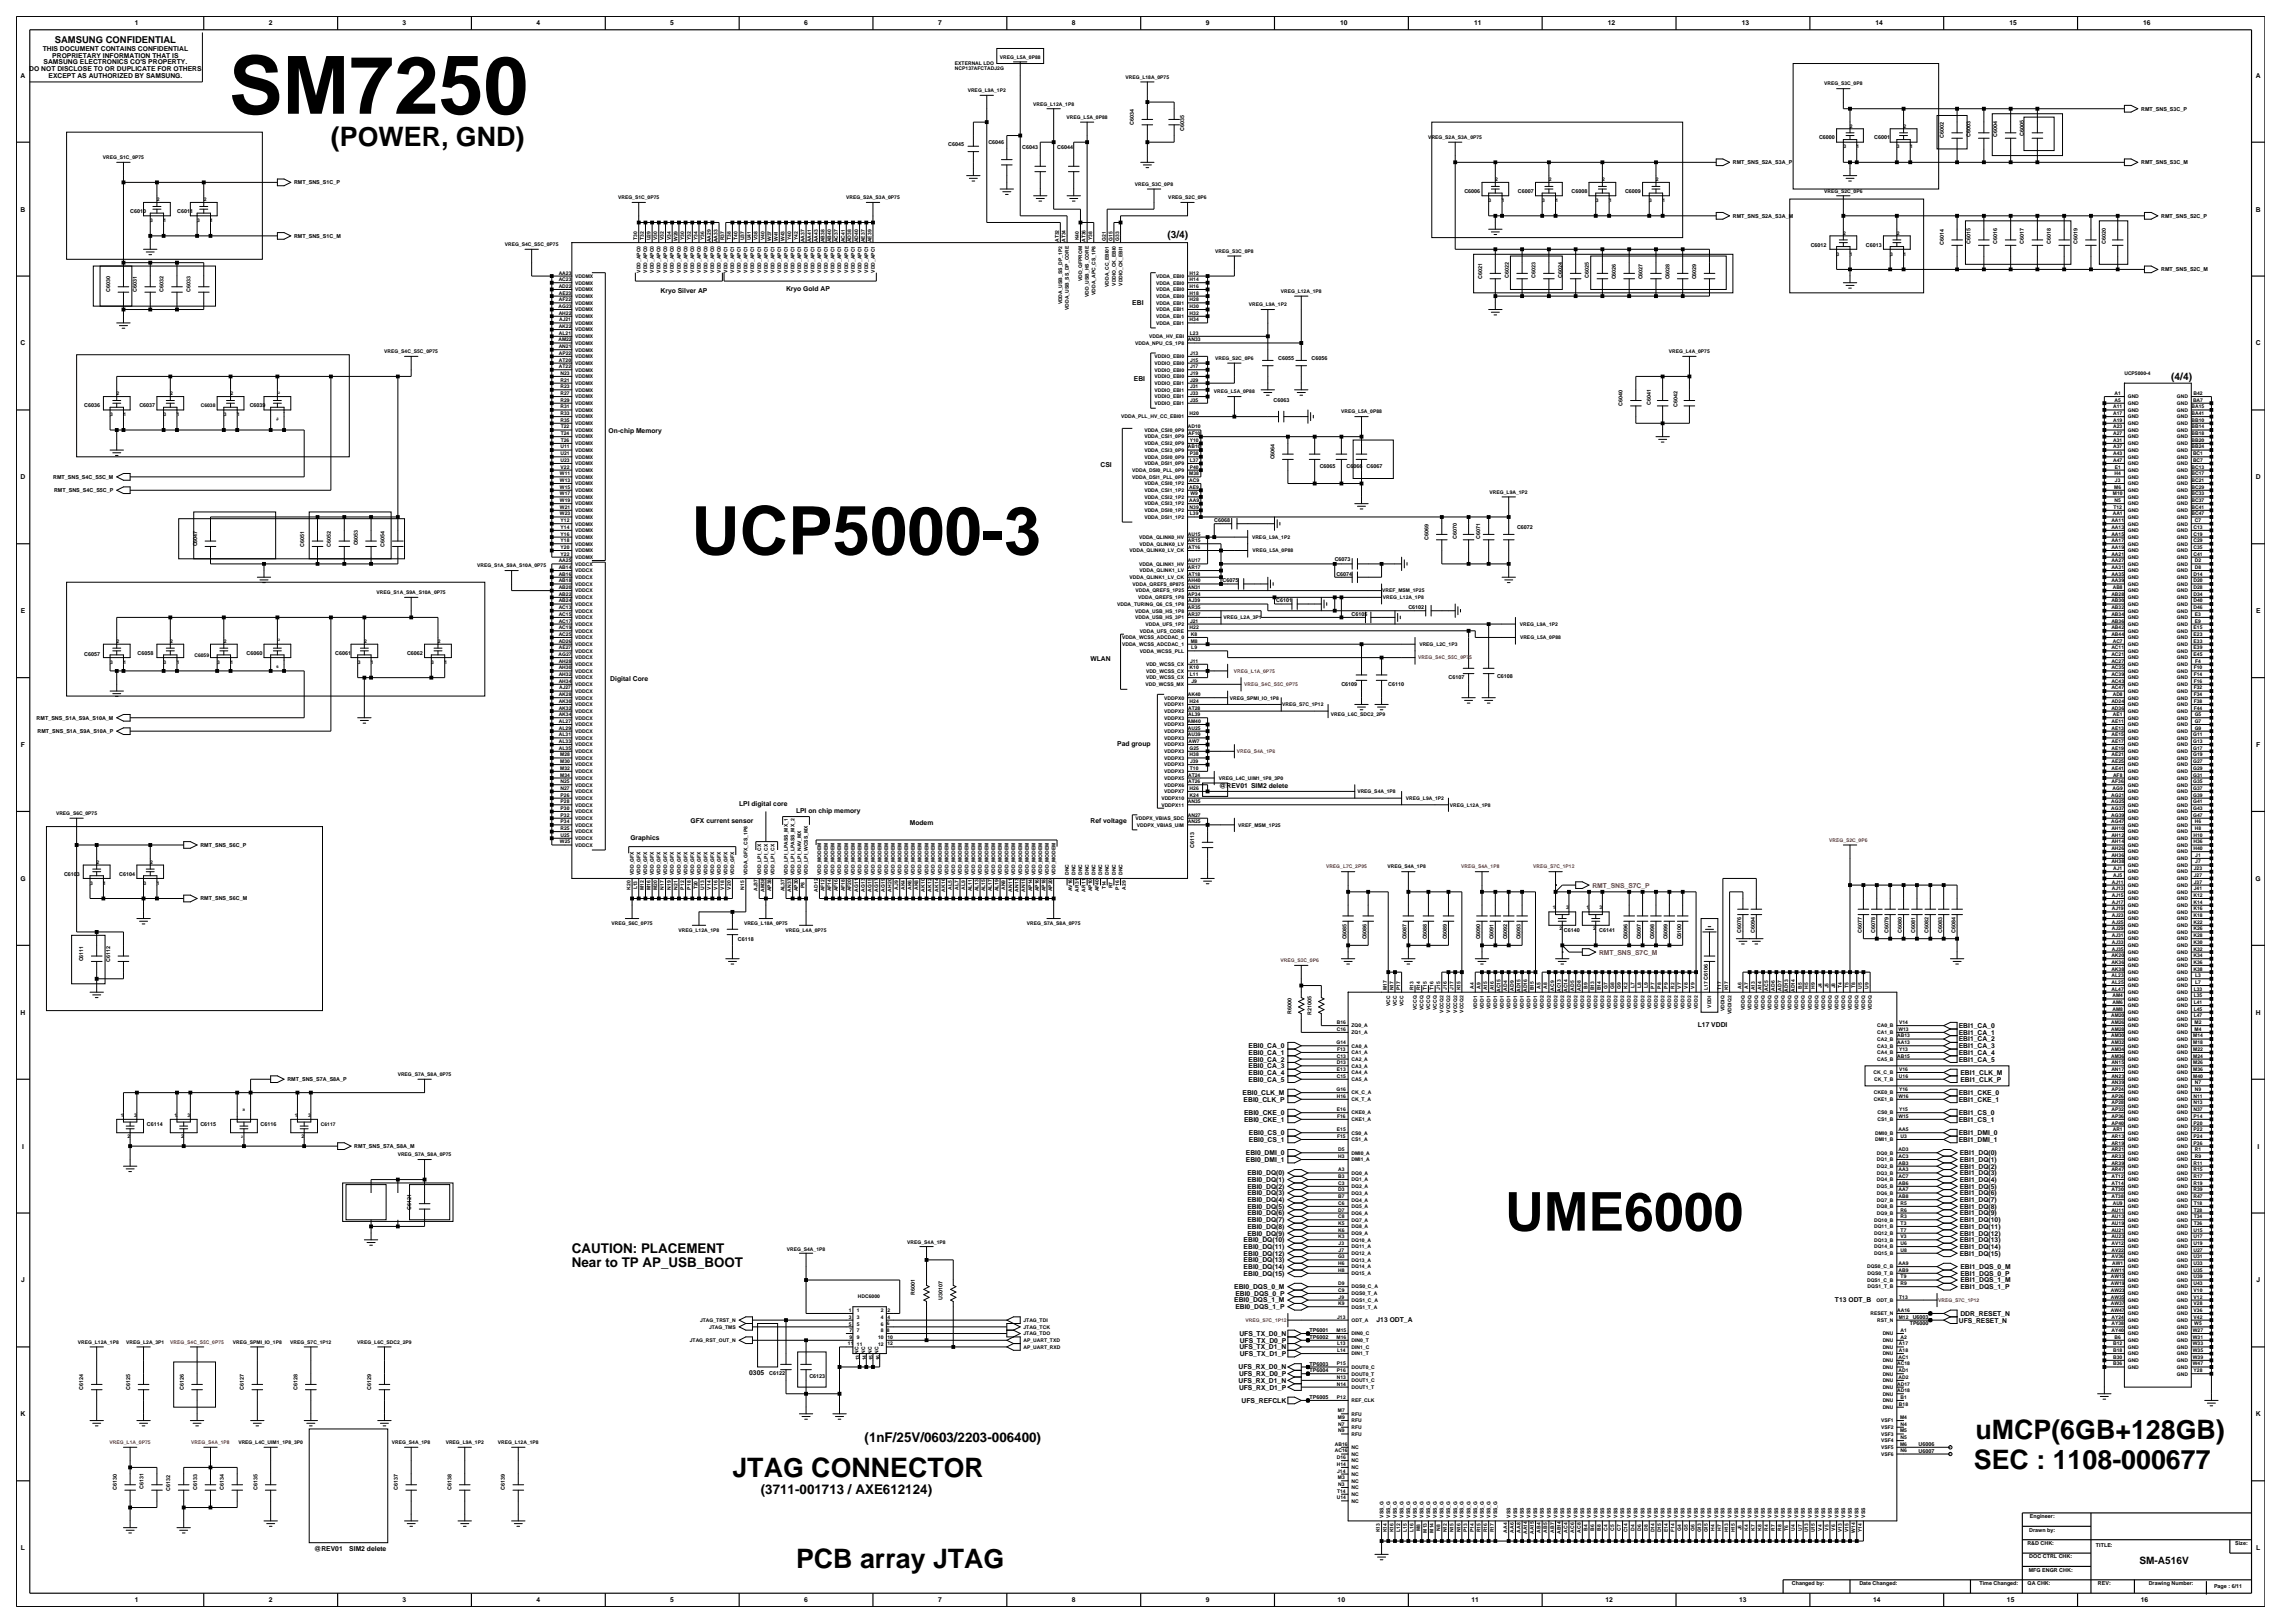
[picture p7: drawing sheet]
<svg xmlns="http://www.w3.org/2000/svg" width="420mm" height="297mm" viewBox="0 0 420 297" stroke-linecap="round" stroke-linejoin="round" font-family="sans-serif">
<defs><g id="words">
<text font-size="14.7" x="41.9" y="20.8">SM7250</text>
<text font-size="12.3" x="126.5" y="101.5">UCP5000-3</text>
<text font-size="9.8" x="275.4" y="225.2">UME6000</text>
<g font-size="4.9">
<text x="60.6" y="26.6">(POWER, GND)</text>
<text x="361.5" y="263.3">uMCP(6GB+128GB)</text>
<text x="361.2" y="268.8">SEC : 1108-000677</text>
<text x="134" y="270.4">JTAG CONNECTOR</text>
<text x="145.7" y="286.9">PCB array JTAG</text>
</g>
<g font-size="2.5">
<text x="104.7" y="229.3">CAUTION: PLACEMENT</text>
<text x="104.7" y="231.8">Near to TP AP_USB_BOOT</text>
<text x="158.2" y="263.9">(1nF/25V/0603/2203-006400)</text>
<text x="139.2" y="273.4">(3711-001713 / AXE612124)</text>
</g>
<g font-size="1.9">
<text x="213.6" y="43.5">(3/4)</text>
<text x="397.4" y="69.5">(4/4)</text>
<text x="391.5" y="286.3">SM-A516V</text>
</g>
<text font-size="1.7" x="10" y="7.8">SAMSUNG CONFIDENTIAL</text>
<g font-size="1.2">
<text x="24.7" y="4.7">1</text>
<text x="49.2" y="4.7">2</text>
<text x="73.7" y="4.7">3</text>
<text x="98.2" y="4.7">4</text>
<text x="122.7" y="4.7">5</text>
<text x="147.2" y="4.7">6</text>
<text x="171.7" y="4.7">7</text>
<text x="196.2" y="4.7">8</text>
<text x="220.7" y="4.7">9</text>
<text x="245.3" y="4.7">10</text>
<text x="269.8" y="4.7">11</text>
<text x="294.3" y="4.7">12</text>
<text x="318.7" y="4.7">13</text>
<text x="343.2" y="4.7">14</text>
<text x="367.7" y="4.7">15</text>
<text x="392.2" y="4.7">16</text>
<text x="7.8" y="9.3">THIS DOCUMENT CONTAINS CONFIDENTIAL</text>
<text x="8" y="11.8">SAMSUNG ELECTRONICS CO'S PROPERTY.</text>
<text x="9.6" y="10.6">PROPRIETARY INFORMATION THAT IS</text>
<text x="3.8" y="14.2">A</text>
<text x="5.4" y="13">DO NOT DISCLOSE TO OR DUPLICATE FOR OTHERS</text>
<text x="8.9" y="14.2">EXCEPT AS AUTHORIZED BY SAMSUNG.</text>
<text x="412.8" y="14.2">A</text>
<text x="3.8" y="38.7">B</text>
<text x="412.8" y="38.7">B</text>
<text x="120.9" y="53.6">Kryo Silver AP</text>
<text x="143.8" y="53.3">Kryo Gold AP</text>
<text x="207.2" y="55.7">EBI</text>
<text x="3.8" y="63.2">C</text>
<text x="412.8" y="63.2">C</text>
<text x="207.5" y="69.8">EBI</text>
<text x="111.4" y="79.3">On-chip Memory</text>
<text x="3.8" y="87.7">D</text>
<text x="201.4" y="85.4">CSI</text>
<text x="412.8" y="87.7">D</text>
<text x="3.8" y="112.2">E</text>
<text x="412.9" y="112.2">E</text>
<text x="111.7" y="124.6">Digital Core</text>
<text x="199.6" y="120.9">WLAN</text>
<text x="3.8" y="136.7">F</text>
<text x="204.5" y="136.6">Pad group</text>
<text x="412.9" y="136.7">F</text>
<text x="135.3" y="147.6">LPI digital core</text>
<text x="145.7" y="148.8">LPI on chip memory</text>
<text x="223.1" y="144.2">@REV01 SIM2 delete</text>
<text x="115.4" y="153.7">Graphics</text>
<text x="126.4" y="150.6">GFX current sensor</text>
<text x="166.5" y="150.9">Modem</text>
<text x="199.6" y="150.6">Ref voltage</text>
<text x="3.7" y="161.2">G</text>
<text x="412.8" y="161.2">G</text>
<text x="3.8" y="185.7">H</text>
<text x="412.8" y="185.7">H</text>
<text x="228.5" y="191.8">EBI0_CA_0</text>
<text x="310.7" y="188">L17 VDDI</text>
<text x="358.5" y="189.4">EBI1_CA_1</text>
<text x="358.5" y="188.1">EBI1_CA_0</text>
<text x="358.5" y="191.8">EBI1_CA_3</text>
<text x="358.5" y="190.6">EBI1_CA_2</text>
<text x="228.5" y="193">EBI0_CA_1</text>
<text x="228.5" y="195.5">EBI0_CA_3</text>
<text x="228.5" y="196.7">EBI0_CA_4</text>
<text x="228.5" y="194.2">EBI0_CA_2</text>
<text x="228.5" y="197.9">EBI0_CA_5</text>
<text x="358.5" y="193">EBI1_CA_4</text>
<text x="358.5" y="194.2">EBI1_CA_5</text>
<text x="358.8" y="196.7">EBI1_CLK_M</text>
<text x="358.8" y="197.9">EBI1_CLK_P</text>
<text x="227.4" y="200.4">EBI0_CLK_M</text>
<text x="227.6" y="201.6">EBI0_CLK_P</text>
<text x="358.5" y="201.6">EBI1_CKE_1</text>
<text x="358.5" y="200.4">EBI1_CKE_0</text>
<text x="227.7" y="204">EBI0_CKE_0</text>
<text x="227.7" y="205.3">EBI0_CKE_1</text>
<text x="228.6" y="209">EBI0_CS_1</text>
<text x="228.6" y="207.7">EBI0_CS_0</text>
<text x="358.5" y="205.3">EBI1_CS_1</text>
<text x="358.5" y="204">EBI1_CS_0</text>
<text x="358.5" y="209">EBI1_DMI_1</text>
<text x="358.5" y="207.7">EBI1_DMI_0</text>
<text x="4" y="210.2">I</text>
<text x="228" y="212.6">EBI0_DMI_1</text>
<text x="228" y="211.4">EBI0_DMI_0</text>
<text x="228.3" y="215.1">EBI0_DQ(0)</text>
<text x="358.7" y="212.6">EBI1_DQ(1)</text>
<text x="358.7" y="211.4">EBI1_DQ(0)</text>
<text x="358.7" y="215.1">EBI1_DQ(3)</text>
<text x="358.7" y="213.8">EBI1_DQ(2)</text>
<text x="413.1" y="210.2">I</text>
<text x="228.3" y="217.5">EBI0_DQ(2)</text>
<text x="228.3" y="221.2">EBI0_DQ(5)</text>
<text x="228.3" y="218.7">EBI0_DQ(3)</text>
<text x="228.3" y="216.3">EBI0_DQ(1)</text>
<text x="228.3" y="220">EBI0_DQ(4)</text>
<text x="358.7" y="221.2">EBI1_DQ(8)</text>
<text x="358.7" y="220">EBI1_DQ(7)</text>
<text x="358.7" y="216.3">EBI1_DQ(4)</text>
<text x="358.7" y="218.7">EBI1_DQ(6)</text>
<text x="358.7" y="217.5">EBI1_DQ(5)</text>
<text x="227.6" y="227.3">EBI0_DQ(10)</text>
<text x="228.3" y="224.9">EBI0_DQ(8)</text>
<text x="228.3" y="226.1">EBI0_DQ(9)</text>
<text x="228.3" y="223.6">EBI0_DQ(7)</text>
<text x="228.3" y="222.4">EBI0_DQ(6)</text>
<text x="358.7" y="224.9">EBI1_DQ(11)</text>
<text x="358.7" y="226.1">EBI1_DQ(12)</text>
<text x="358.7" y="227.3">EBI1_DQ(13)</text>
<text x="358.7" y="223.6">EBI1_DQ(10)</text>
<text x="358.7" y="222.4">EBI1_DQ(9)</text>
<text x="227.6" y="228.5">EBI0_DQ(11)</text>
<text x="227.6" y="229.8">EBI0_DQ(12)</text>
<text x="227.6" y="231">EBI0_DQ(13)</text>
<text x="227.6" y="232.2">EBI0_DQ(14)</text>
<text x="227.6" y="233.4">EBI0_DQ(15)</text>
<text x="358.7" y="228.5">EBI1_DQ(14)</text>
<text x="358.7" y="229.8">EBI1_DQ(15)</text>
<text x="358.8" y="233.4">EBI1_DQS_0_P</text>
<text x="358.8" y="232.2">EBI1_DQS_0_M</text>
<text x="3.9" y="234.7">J</text>
<text x="225.9" y="238.3">EBI0_DQS_1_M</text>
<text x="225.9" y="235.9">EBI0_DQS_0_M</text>
<text x="226.1" y="239.6">EBI0_DQS_1_P</text>
<text x="226.1" y="237.1">EBI0_DQS_0_P</text>
<text x="335.8" y="238.2">T13 ODT_B</text>
<text x="358.8" y="235.9">EBI1_DQS_1_P</text>
<text x="358.8" y="234.7">EBI1_DQS_1_M</text>
<text x="412.9" y="234.7">J</text>
<text x="226.8" y="244.5">UFS_TX_D0_N</text>
<text x="226.9" y="245.7">UFS_TX_D0_P</text>
<text x="251.9" y="241.9">J13 ODT_A</text>
<text x="358.5" y="242">UFS_RESET_N</text>
<text x="358.8" y="240.8">DDR_RESET_N</text>
<text x="137.1" y="251.7">0305</text>
<text x="226.7" y="250.6">UFS_RX_D0_N</text>
<text x="226.7" y="251.8">UFS_RX_D0_P</text>
<text x="226.8" y="246.9">UFS_TX_D1_N</text>
<text x="226.9" y="248.1">UFS_TX_D1_P</text>
<text x="226.7" y="253">UFS_RX_D1_N</text>
<text x="226.7" y="254.3">UFS_RX_D1_P</text>
<text x="227.2" y="256.7">UFS_REFCLK</text>
<text x="3.8" y="259.2">K</text>
<text x="412.8" y="259.2">K</text>
<text x="3.8" y="283.7">L</text>
<text x="57.5" y="283.8">@REV01</text>
<text x="63.9" y="283.8">SIM2 delete</text>
<text x="412.9" y="283.7">L</text>
<text x="24.7" y="293.2">1</text>
<text x="49.2" y="293.2">2</text>
<text x="73.7" y="293.2">3</text>
<text x="98.2" y="293.2">4</text>
<text x="122.7" y="293.2">5</text>
<text x="147.2" y="293.2">6</text>
<text x="171.7" y="293.2">7</text>
<text x="196.2" y="293.2">8</text>
<text x="220.7" y="293.2">9</text>
<text x="244.8" y="293.2">10</text>
<text x="269.3" y="293.2">11</text>
<text x="293.8" y="293.2">12</text>
<text x="318.3" y="293.2">13</text>
<text x="342.8" y="293.2">14</text>
<text x="367.3" y="293.2">15</text>
<text x="391.8" y="293.2">16</text>
</g>
<g font-size="1.2" fill="#f00">
<text x="291.4" y="162.4">RMT_SNS_S7C_P</text>
<text x="292.6" y="174.7">RMT_SNS_S7C_M</text>
</g>
<g font-size="1">
<text x="207.5" y="22.8" transform="rotate(-90 207.5 22.8)">C6034</text>
<text x="216.7" y="23.9" transform="rotate(-90 216.7 23.9)">C6035</text>
<text x="391.8" y="20.3">RMT_SNS_S3C_P</text>
<text x="173.5" y="26.6">C6045</text>
<text x="180.9" y="26.3">C6046</text>
<text x="187.1" y="27.3">C6043</text>
<text x="193.5" y="27.3">C6044</text>
<text x="332.9" y="25.5">C6000</text>
<text x="343" y="25.5">C6001</text>
<text x="355.7" y="25.3" transform="rotate(-90 355.7 25.3)">C6002</text>
<text x="360.6" y="25.1" transform="rotate(-90 360.6 25.1)">C6003</text>
<text x="365.5" y="25.1" transform="rotate(-90 365.5 25.1)">C6004</text>
<text x="370.4" y="24.8" transform="rotate(-90 370.4 24.8)">C6005</text>
<text x="53.8" y="33.7">RMT_SNS_S1C_P</text>
<text x="268" y="35.3">C6006</text>
<text x="277.8" y="35.3">C6007</text>
<text x="287.6" y="35.3">C6008</text>
<text x="297.4" y="35.3">C6009</text>
<text x="317.1" y="30.1">RMT_SNS_S2A_S3A_P</text>
<text x="391.8" y="30.1">RMT_SNS_S3C_M</text>
<text x="23.8" y="39">C6010</text>
<text x="32.4" y="39">C6011</text>
<text x="317.1" y="39.8">RMT_SNS_S2A_S3A_M</text>
<text x="395.5" y="39.8">RMT_SNS_S2C_P</text>
<text x="53.8" y="43.5">RMT_SNS_S1C_M</text>
<text x="331.4" y="45.1">C6012</text>
<text x="341.5" y="45.1">C6013</text>
<text x="355.7" y="44.9" transform="rotate(-90 355.7 44.9)">C6014</text>
<text x="360.6" y="44.7" transform="rotate(-90 360.6 44.7)">C6015</text>
<text x="365.5" y="44.7" transform="rotate(-90 365.5 44.7)">C6016</text>
<text x="370.4" y="44.7" transform="rotate(-90 370.4 44.7)">C6017</text>
<text x="375.3" y="44.7" transform="rotate(-90 375.3 44.7)">C6018</text>
<text x="380.2" y="44.7" transform="rotate(-90 380.2 44.7)">C6019</text>
<text x="385.4" y="44.7" transform="rotate(-90 385.4 44.7)">C6020</text>
<text x="20.1" y="53.5" transform="rotate(-90 20.1 53.5)">C6030</text>
<text x="25" y="53.5" transform="rotate(-90 25 53.5)">C6031</text>
<text x="29.9" y="53.5" transform="rotate(-90 29.9 53.5)">C6032</text>
<text x="34.8" y="53.5" transform="rotate(-90 34.8 53.5)">C6033</text>
<text x="271.2" y="51" transform="rotate(-90 271.2 51)">C6021</text>
<text x="276.1" y="50.8" transform="rotate(-90 276.1 50.8)">C6022</text>
<text x="281" y="50.8" transform="rotate(-90 281 50.8)">C6023</text>
<text x="285.9" y="50.8" transform="rotate(-90 285.9 50.8)">C6024</text>
<text x="290.8" y="50.8" transform="rotate(-90 290.8 50.8)">C6025</text>
<text x="295.7" y="51.1" transform="rotate(-90 295.7 51.1)">C6026</text>
<text x="300.6" y="51.1" transform="rotate(-90 300.6 51.1)">C6027</text>
<text x="305.5" y="51.1" transform="rotate(-90 305.5 51.1)">C6028</text>
<text x="310.4" y="51.1" transform="rotate(-90 310.4 51.1)">C6029</text>
<text x="395.5" y="49.7">RMT_SNS_S2C_M</text>
<text x="233.9" y="65.9">C6055</text>
<text x="240" y="65.9">C6056</text>
<text x="15.4" y="74.5">C6036</text>
<text x="25.5" y="74.5">C6037</text>
<text x="45.7" y="74.5">C6039</text>
<text x="233.1" y="73.6">C6063</text>
<text x="296.9" y="74.3" transform="rotate(-90 296.9 74.3)">C6040</text>
<text x="302.1" y="74.1" transform="rotate(-90 302.1 74.1)">C6041</text>
<text x="307" y="74.4" transform="rotate(-90 307 74.4)">C6042</text>
<text x="9.7" y="87.6">RMT_SNS_S4C_S5C_M</text>
<text x="233.2" y="84.1" transform="rotate(-90 233.2 84.1)">C6064</text>
<text x="241.5" y="85.7">C6065</text>
<text x="246.4" y="85.7">C6066</text>
<text x="250.1" y="85.7">C6067</text>
<text x="9.9" y="90.1">RMT_SNS_S4C_S5C_P</text>
<text x="222.2" y="95.5">C6068</text>
<text x="36.1" y="100" transform="rotate(-90 36.1 100)">C6047</text>
<text x="55.7" y="100.1" transform="rotate(-90 55.7 100.1)">C6051</text>
<text x="60.6" y="100.1" transform="rotate(-90 60.6 100.1)">C6052</text>
<text x="65.5" y="99.8" transform="rotate(-90 65.5 99.8)">C6053</text>
<text x="70.4" y="100.1" transform="rotate(-90 70.4 100.1)">C6054</text>
<text x="261.4" y="98.8" transform="rotate(-90 261.4 98.8)">C6069</text>
<text x="266.6" y="98.6" transform="rotate(-90 266.6 98.6)">C6070</text>
<text x="270.9" y="98.6" transform="rotate(-90 270.9 98.6)">C6071</text>
<text x="277.6" y="96.7">C6072</text>
<text x="223.7" y="106.5">C6075</text>
<text x="244.3" y="102.6">C6073</text>
<text x="244.6" y="105.3">C6074</text>
<text x="233.6" y="110.2">C6101</text>
<text x="247.3" y="112.7">C6105</text>
<text x="257.7" y="111.4">C6102</text>
<text x="25.2" y="119.8">C6058</text>
<text x="45.1" y="119.8">C6060</text>
<text x="61.3" y="119.8">C6061</text>
<text x="74.5" y="119.8">C6062</text>
<text x="15.4" y="120.1">C6057</text>
<text x="245.5" y="125.5">C6109</text>
<text x="254.1" y="125.5">C6110</text>
<text x="265.1" y="124.3">C6107</text>
<text x="274" y="124">C6108</text>
<text x="6.7" y="131.7">RMT_SNS_S1A_S9A_S10A_M</text>
<text x="6.9" y="134.1">RMT_SNS_S1A_S9A_S10A_P</text>
<text x="36.7" y="155">RMT_SNS_S6C_P</text>
<text x="218.5" y="155.1" transform="rotate(-90 218.5 155.1)">C6113</text>
<text x="11.7" y="160.2">C6103</text>
<text x="21.8" y="160.2">C6104</text>
<text x="36.7" y="164.8">RMT_SNS_S6C_M</text>
<text x="135" y="172.1">C6118</text>
<text x="246.4" y="171.9" transform="rotate(-90 246.4 171.9)">C6085</text>
<text x="250.1" y="171.9" transform="rotate(-90 250.1 171.9)">C6086</text>
<text x="257.4" y="171.9" transform="rotate(-90 257.4 171.9)">C6087</text>
<text x="261.1" y="171.9" transform="rotate(-90 261.1 171.9)">C6088</text>
<text x="264.8" y="171.9" transform="rotate(-90 264.8 171.9)">C6089</text>
<text x="270.9" y="171.9" transform="rotate(-90 270.9 171.9)">C6090</text>
<text x="273.3" y="171.9" transform="rotate(-90 273.3 171.9)">C6091</text>
<text x="275.8" y="171.9" transform="rotate(-90 275.8 171.9)">C6092</text>
<text x="278.3" y="171.9" transform="rotate(-90 278.3 171.9)">C6093</text>
<text x="286.2" y="170.5">C6140</text>
<text x="292.6" y="170.5">C6141</text>
<text x="297.9" y="171.9" transform="rotate(-90 297.9 171.9)">C6096</text>
<text x="300.3" y="171.9" transform="rotate(-90 300.3 171.9)">C6097</text>
<text x="302.7" y="171.9" transform="rotate(-90 302.7 171.9)">C6098</text>
<text x="305.2" y="171.9" transform="rotate(-90 305.2 171.9)">C6099</text>
<text x="307.6" y="171.9" transform="rotate(-90 307.6 171.9)">C6100</text>
<text x="318.7" y="170.7" transform="rotate(-90 318.7 170.7)">C6076</text>
<text x="321.1" y="170.7" transform="rotate(-90 321.1 170.7)">C6094</text>
<text x="340.7" y="170.7" transform="rotate(-90 340.7 170.7)">C6077</text>
<text x="343.2" y="170.7" transform="rotate(-90 343.2 170.7)">C6078</text>
<text x="345.6" y="170.7" transform="rotate(-90 345.6 170.7)">C6079</text>
<text x="348.1" y="170.7" transform="rotate(-90 348.1 170.7)">C6080</text>
<text x="350.5" y="170.7" transform="rotate(-90 350.5 170.7)">C6081</text>
<text x="353" y="170.7" transform="rotate(-90 353 170.7)">C6082</text>
<text x="355.4" y="170.7" transform="rotate(-90 355.4 170.7)">C6083</text>
<text x="357.9" y="170.7" transform="rotate(-90 357.9 170.7)">C6084</text>
<text x="15.2" y="175.9" transform="rotate(-90 15.2 175.9)">C6111</text>
<text x="20.1" y="176.1" transform="rotate(-90 20.1 176.1)">C6112</text>
<text x="236.3" y="185.5" transform="rotate(-90 236.3 185.5)">R6000</text>
<text x="240" y="185.7" transform="rotate(-90 240 185.7)">R21005</text>
<text x="52.6" y="197.8">RMT_SNS_S7A_S8A_P</text>
<text x="26.9" y="206.1">C6114</text>
<text x="36.7" y="206.1">C6115</text>
<text x="47.7" y="206.1">C6116</text>
<text x="64.8" y="210.1">RMT_SNS_S7A_S8A_M</text>
<text x="75.2" y="221.4" transform="rotate(-90 75.2 221.4)">C6121</text>
<text x="167.4" y="237" transform="rotate(-90 167.4 237)">R6001</text>
<text x="172.5" y="237.9" transform="rotate(-90 172.5 237.9)">U30107</text>
<text x="239.7" y="245">TP6002</text>
<text x="239.7" y="243.8">TP6001</text>
<text x="349.5" y="242.5">TP6000</text>
<text x="350" y="241.3">U6003</text>
<text x="140.8" y="251.7">C6122</text>
<text x="239.7" y="249.9">TP6003</text>
<text x="239.7" y="251.1">TP6004</text>
<text x="15.2" y="254.3" transform="rotate(-90 15.2 254.3)">C6124</text>
<text x="23.8" y="254.3" transform="rotate(-90 23.8 254.3)">C6125</text>
<text x="33.6" y="254.3" transform="rotate(-90 33.6 254.3)">C6126</text>
<text x="44.6" y="254.3" transform="rotate(-90 44.6 254.3)">C6127</text>
<text x="54.4" y="254.3" transform="rotate(-90 54.4 254.3)">C6128</text>
<text x="67.9" y="254.3" transform="rotate(-90 67.9 254.3)">C6129</text>
<text x="148.1" y="252.2">C6123</text>
<text x="239.7" y="256">TP6005</text>
<text x="351.1" y="265.8">U6007</text>
<text x="351.1" y="264.6">U6006</text>
<text x="21.4" y="272.7" transform="rotate(-90 21.4 272.7)">C6130</text>
<text x="26.3" y="272.5" transform="rotate(-90 26.3 272.5)">C6131</text>
<text x="31.2" y="272.8" transform="rotate(-90 31.2 272.8)">C6132</text>
<text x="36.1" y="272.7" transform="rotate(-90 36.1 272.7)">C6133</text>
<text x="41" y="272.7" transform="rotate(-90 41 272.7)">C6134</text>
<text x="47.1" y="272.7" transform="rotate(-90 47.1 272.7)">C6135</text>
<text x="72.8" y="272.7" transform="rotate(-90 72.8 272.7)">C6137</text>
<text x="82.6" y="272.7" transform="rotate(-90 82.6 272.7)">C6138</text>
<text x="92.4" y="272.7" transform="rotate(-90 92.4 272.7)">C6139</text>
<text x="371.4" y="280.2">Drawn by:</text>
<text x="371.5" y="277.8">Engineer:</text>
<text x="371" y="282.7">R&amp;D CHK:</text>
<text x="371.3" y="287.6">MFG ENGR CHK:</text>
<text x="371.4" y="285.2">DOC CTRL CHK:</text>
<text x="383.6" y="283">TITLE:</text>
<text x="409.1" y="282.7">Size:</text>
<text x="327.9" y="290.1">Changed by:</text>
<text x="340.3" y="290.1">Date Changed:</text>
<text x="362.2" y="290.1">Time Changed:</text>
<text x="371.1" y="290.1">QA CHK:</text>
<text x="383.9" y="290.1">REV:</text>
<text x="393.2" y="290.1">Drawing Number:</text>
<text x="405.2" y="290.6">Page : 6/11</text>
</g>
<g font-size=".9">
<text x="174.8" y="11.9">EXTERNAL LDO</text>
<text x="183" y="10.7">VREG_L5A_0P88</text>
<text x="174.8" y="12.9">NCP137AFCTADJ2G</text>
<text x="177.1" y="16.9">VREG_L9A_1P2</text>
<text x="206" y="14.4">VREG_L18A_0P75</text>
<text x="333.8" y="15.6">VREG_S3C_0P8</text>
<text x="189.1" y="19.3">VREG_L12A_1P8</text>
<text x="195.2" y="21.8">VREG_L5A_0P88</text>
<text x="338.5" y="23.3">2</text>
<text x="348.4" y="23.3">2</text>
<text x="18.8" y="29.1">VREG_S1C_0P75</text>
<text x="261.4" y="25.4">VREG_S2A_S3A_0P75</text>
<text x="337.3" y="27.2">3</text>
<text x="339.8" y="27.2">1</text>
<text x="347.1" y="27.2">3</text>
<text x="349.6" y="27.2">1</text>
<text x="207.7" y="34">VREG_S3C_0P8</text>
<text x="273.6" y="33.1">2</text>
<text x="283.4" y="33.1">2</text>
<text x="293.2" y="33.1">2</text>
<text x="303" y="33.1">2</text>
<text x="333.8" y="35.2">VREG_S2C_0P6</text>
<text x="27.5" y="40.6">3</text>
<text x="28.7" y="36.8">2</text>
<text x="29.9" y="40.6">1</text>
<text x="36.1" y="40.6">3</text>
<text x="37.3" y="36.8">2</text>
<text x="38.5" y="40.6">1</text>
<text x="113.1" y="36.5">VREG_S1C_0P75</text>
<text x="154.8" y="36.5">VREG_S2A_S3A_0P75</text>
<text x="213.8" y="36.5">VREG_S2C_0P6</text>
<text x="272.4" y="37">3</text>
<text x="274.9" y="37">1</text>
<text x="282.2" y="37">3</text>
<text x="284.7" y="37">1</text>
<text x="292" y="37">3</text>
<text x="294.5" y="37">1</text>
<text x="301.8" y="37">3</text>
<text x="304.3" y="37">1</text>
<text x="92.4" y="45">VREG_S4C_S5C_0P75</text>
<text x="116.6" y="44" transform="rotate(-90 116.6 44)">T30</text>
<text x="117.8" y="44" transform="rotate(-90 117.8 44)">T32</text>
<text x="119.1" y="44" transform="rotate(-90 119.1 44)">U29</text>
<text x="120.3" y="44" transform="rotate(-90 120.3 44)">V30</text>
<text x="121.5" y="44" transform="rotate(-90 121.5 44)">V32</text>
<text x="122.7" y="44" transform="rotate(-90 122.7 44)">V34</text>
<text x="124" y="44.1" transform="rotate(-90 124 44.1)">W29</text>
<text x="125.2" y="44" transform="rotate(-90 125.2 44)">Y30</text>
<text x="126.4" y="44" transform="rotate(-90 126.4 44)">Y32</text>
<text x="127.6" y="44" transform="rotate(-90 127.6 44)">Y34</text>
<text x="128.9" y="44" transform="rotate(-90 128.9 44)">Y36</text>
<text x="130.1" y="44.3" transform="rotate(-90 130.1 44.3)">AA29</text>
<text x="131.3" y="44.3" transform="rotate(-90 131.3 44.3)">AA33</text>
<text x="132.5" y="44" transform="rotate(-90 132.5 44)">R37</text>
<text x="133.7" y="44" transform="rotate(-90 133.7 44)">T38</text>
<text x="135" y="44" transform="rotate(-90 135 44)">T40</text>
<text x="136.2" y="44" transform="rotate(-90 136.2 44)">U37</text>
<text x="137.4" y="44" transform="rotate(-90 137.4 44)">U41</text>
<text x="138.7" y="44" transform="rotate(-90 138.7 44)">V38</text>
<text x="139.9" y="44" transform="rotate(-90 139.9 44)">V40</text>
<text x="141.1" y="44.1" transform="rotate(-90 141.1 44.1)">W37</text>
<text x="142.3" y="44.1" transform="rotate(-90 142.3 44.1)">W41</text>
<text x="143.6" y="44.1" transform="rotate(-90 143.6 44.1)">W43</text>
<text x="144.8" y="44" transform="rotate(-90 144.8 44)">Y40</text>
<text x="146" y="44" transform="rotate(-90 146 44)">Y42</text>
<text x="147.2" y="44.3" transform="rotate(-90 147.2 44.3)">AA37</text>
<text x="148.5" y="44.3" transform="rotate(-90 148.5 44.3)">AA41</text>
<text x="149.7" y="44.3" transform="rotate(-90 149.7 44.3)">AA43</text>
<text x="150.9" y="44.3" transform="rotate(-90 150.9 44.3)">AB38</text>
<text x="152.1" y="44.3" transform="rotate(-90 152.1 44.3)">AB40</text>
<text x="153.3" y="44.3" transform="rotate(-90 153.3 44.3)">AC37</text>
<text x="154.6" y="44.3" transform="rotate(-90 154.6 44.3)">AC41</text>
<text x="155.8" y="44.3" transform="rotate(-90 155.8 44.3)">AD38</text>
<text x="157" y="44.3" transform="rotate(-90 157 44.3)">AD40</text>
<text x="158.3" y="44.3" transform="rotate(-90 158.3 44.3)">AE37</text>
<text x="159.5" y="44.3" transform="rotate(-90 159.5 44.3)">AE39</text>
<text x="193.8" y="44.3" transform="rotate(-90 193.8 44.3)">AT32</text>
<text x="195" y="44.3" transform="rotate(-90 195 44.3)">AT34</text>
<text x="197.4" y="44" transform="rotate(-90 197.4 44)">K40</text>
<text x="198.7" y="44.3" transform="rotate(-90 198.7 44.3)">AT36</text>
<text x="199.9" y="44" transform="rotate(-90 199.9 44)">Y38</text>
<text x="202.3" y="44" transform="rotate(-90 202.3 44)">G21</text>
<text x="203.6" y="44" transform="rotate(-90 203.6 44)">G15</text>
<text x="204.8" y="44" transform="rotate(-90 204.8 44)">G33</text>
<text x="222.4" y="46.3">VREG_S3C_0P8</text>
<text x="336.1" y="46.8">3</text>
<text x="337.3" y="42.9">2</text>
<text x="338.5" y="46.8">1</text>
<text x="345.9" y="46.8">3</text>
<text x="347.1" y="42.9">2</text>
<text x="348.4" y="46.8">1</text>
<text x="102.2" y="51.5">AC23</text>
<text x="102.2" y="52.7">AD22</text>
<text x="102.2" y="50.2">AA23</text>
<text x="102.3" y="53.9">AE23</text>
<text x="105.3" y="52.1">VDDMX</text>
<text x="105.3" y="53.3">VDDMX</text>
<text x="105.3" y="50.8">VDDMX</text>
<text x="117.2" y="49.9" transform="rotate(-90 117.2 49.9)">VDD_APC0</text>
<text x="118.5" y="49.9" transform="rotate(-90 118.5 49.9)">VDD_APC0</text>
<text x="119.7" y="49.9" transform="rotate(-90 119.7 49.9)">VDD_APC0</text>
<text x="120.9" y="49.9" transform="rotate(-90 120.9 49.9)">VDD_APC0</text>
<text x="122.1" y="49.9" transform="rotate(-90 122.1 49.9)">VDD_APC0</text>
<text x="123.3" y="49.9" transform="rotate(-90 123.3 49.9)">VDD_APC0</text>
<text x="124.6" y="49.9" transform="rotate(-90 124.6 49.9)">VDD_APC0</text>
<text x="125.8" y="49.9" transform="rotate(-90 125.8 49.9)">VDD_APC0</text>
<text x="127" y="49.9" transform="rotate(-90 127 49.9)">VDD_APC0</text>
<text x="128.2" y="49.9" transform="rotate(-90 128.2 49.9)">VDD_APC0</text>
<text x="129.5" y="49.9" transform="rotate(-90 129.5 49.9)">VDD_APC0</text>
<text x="130.7" y="49.9" transform="rotate(-90 130.7 49.9)">VDD_APC0</text>
<text x="131.9" y="49.9" transform="rotate(-90 131.9 49.9)">VDD_APC0</text>
<text x="133.2" y="49.9" transform="rotate(-90 133.2 49.9)">VDD_APC1</text>
<text x="134.4" y="49.9" transform="rotate(-90 134.4 49.9)">VDD_APC1</text>
<text x="135.6" y="49.9" transform="rotate(-90 135.6 49.9)">VDD_APC1</text>
<text x="136.8" y="49.9" transform="rotate(-90 136.8 49.9)">VDD_APC1</text>
<text x="138" y="49.9" transform="rotate(-90 138 49.9)">VDD_APC1</text>
<text x="139.3" y="49.9" transform="rotate(-90 139.3 49.9)">VDD_APC1</text>
<text x="140.5" y="49.9" transform="rotate(-90 140.5 49.9)">VDD_APC1</text>
<text x="141.7" y="49.9" transform="rotate(-90 141.7 49.9)">VDD_APC1</text>
<text x="142.9" y="49.9" transform="rotate(-90 142.9 49.9)">VDD_APC1</text>
<text x="144.2" y="49.9" transform="rotate(-90 144.2 49.9)">VDD_APC1</text>
<text x="145.4" y="49.9" transform="rotate(-90 145.4 49.9)">VDD_APC1</text>
<text x="146.6" y="49.9" transform="rotate(-90 146.6 49.9)">VDD_APC1</text>
<text x="147.8" y="49.9" transform="rotate(-90 147.8 49.9)">VDD_APC1</text>
<text x="149.1" y="49.9" transform="rotate(-90 149.1 49.9)">VDD_APC1</text>
<text x="150.3" y="49.9" transform="rotate(-90 150.3 49.9)">VDD_APC1</text>
<text x="151.5" y="49.9" transform="rotate(-90 151.5 49.9)">VDD_APC1</text>
<text x="152.7" y="49.9" transform="rotate(-90 152.7 49.9)">VDD_APC1</text>
<text x="154" y="49.9" transform="rotate(-90 154 49.9)">VDD_APC1</text>
<text x="155.2" y="49.9" transform="rotate(-90 155.2 49.9)">VDD_APC1</text>
<text x="156.4" y="49.9" transform="rotate(-90 156.4 49.9)">VDD_APC1</text>
<text x="157.6" y="49.9" transform="rotate(-90 157.6 49.9)">VDD_APC1</text>
<text x="158.9" y="49.9" transform="rotate(-90 158.9 49.9)">VDD_APC1</text>
<text x="160.1" y="49.9" transform="rotate(-90 160.1 49.9)">VDD_APC1</text>
<text x="198.1" y="51.5" transform="rotate(-90 198.1 51.5)">VDD_QFPROM</text>
<text x="200.5" y="54" transform="rotate(-90 200.5 54)">VDDA_APC_CS_1P8</text>
<text x="202.9" y="52.5" transform="rotate(-90 202.9 52.5)">VDDA_CC_EBI01</text>
<text x="204.2" y="52.3" transform="rotate(-90 204.2 52.3)">VDDIO_CK_EBI0</text>
<text x="205.4" y="52.3" transform="rotate(-90 205.4 52.3)">VDDIO_CK_EBI1</text>
<text x="211.6" y="50.8">VDDA_EBI0</text>
<text x="211.6" y="52.1">VDDA_EBI0</text>
<text x="211.6" y="53.3">VDDA_EBI0</text>
<text x="217.7" y="50.2">H12</text>
<text x="217.7" y="51.5">H14</text>
<text x="217.7" y="52.7">H16</text>
<text x="217.7" y="53.9">H18</text>
<text x="234.4" y="53.6">VREG_L12A_1P8</text>
<text x="102.2" y="56.4">AG23</text>
<text x="102.2" y="57.6">AH22</text>
<text x="102.3" y="55.1">AF22</text>
<text x="102.3" y="58.8">AJ21</text>
<text x="105.3" y="58.2">VDDMX</text>
<text x="105.3" y="59.4">VDDMX</text>
<text x="105.3" y="57">VDDMX</text>
<text x="105.3" y="55.8">VDDMX</text>
<text x="105.3" y="54.5">VDDMX</text>
<text x="194.4" y="55.7" transform="rotate(-90 194.4 55.7)">VDDA_USB_SS_DP_1P2</text>
<text x="195.6" y="56.7" transform="rotate(-90 195.6 56.7)">VDDA_USB_SS_DP_CORE</text>
<text x="199.3" y="54.3" transform="rotate(-90 199.3 54.3)">VDD_USB_HS_CORE</text>
<text x="211.6" y="55.8">VDDA_EBI1</text>
<text x="211.6" y="57">VDDA_EBI1</text>
<text x="211.6" y="58.2">VDDA_EBI1</text>
<text x="211.6" y="59.4">VDDA_EBI1</text>
<text x="211.6" y="54.5">VDDA_EBI0</text>
<text x="217.7" y="55.1">H28</text>
<text x="217.7" y="56.4">H30</text>
<text x="217.7" y="57.6">H32</text>
<text x="217.7" y="58.8">H34</text>
<text x="228.5" y="56.1">VREG_L9A_1P2</text>
<text x="70.3" y="64.6">VREG_S4C_S5C_0P75</text>
<text x="102.2" y="62.5">AM22</text>
<text x="102.2" y="63.7">AN21</text>
<text x="102.2" y="60">AK22</text>
<text x="102.3" y="64.9">AP22</text>
<text x="102.3" y="61.3">AL21</text>
<text x="105.3" y="65.5">VDDMX</text>
<text x="105.3" y="63.1">VDDMX</text>
<text x="105.3" y="64.3">VDDMX</text>
<text x="105.3" y="61.9">VDDMX</text>
<text x="105.3" y="60.6">VDDMX</text>
<text x="207.7" y="63.1">VDDA_NPU_CS_1P8</text>
<text x="210.3" y="61.9">VDDA_HV_EBI</text>
<text x="211.3" y="65.5">VDDIO_EBI0</text>
<text x="217.4" y="62.5">AN33</text>
<text x="217.8" y="61.3">L23</text>
<text x="217.8" y="64.9">J13</text>
<text x="222.4" y="65.8">VREG_S2C_0P6</text>
<text x="305.4" y="64.6">VREG_L4A_0P75</text>
<text x="102.3" y="66.2">AT20</text>
<text x="102.3" y="67.4">AT22</text>
<text x="102.6" y="69.8">R21</text>
<text x="102.6" y="71.1">R23</text>
<text x="102.6" y="68.6">N23</text>
<text x="105.3" y="70.4">VDDMX</text>
<text x="105.3" y="71.7">VDDMX</text>
<text x="105.3" y="69.2">VDDMX</text>
<text x="105.3" y="66.8">VDDMX</text>
<text x="105.3" y="68">VDDMX</text>
<text x="211.3" y="66.8">VDDIO_EBI0</text>
<text x="211.3" y="68">VDDIO_EBI0</text>
<text x="211.3" y="69.2">VDDIO_EBI0</text>
<text x="211.3" y="70.4">VDDIO_EBI1</text>
<text x="211.3" y="71.7">VDDIO_EBI1</text>
<text x="217.8" y="66.2">J15</text>
<text x="217.8" y="67.4">J17</text>
<text x="217.8" y="68.6">J19</text>
<text x="217.8" y="69.8">J29</text>
<text x="217.8" y="71.1">J31</text>
<text x="222.2" y="72">VREG_L5A_0P88</text>
<text x="388.8" y="68.6">UCP5000-4</text>
<text x="20.1" y="76.2">3</text>
<text x="21.3" y="72.3">2</text>
<text x="22.6" y="76.2">1</text>
<text x="29.9" y="76.2">3</text>
<text x="31.2" y="72.3">2</text>
<text x="32.4" y="76.2">1</text>
<text x="36.7" y="74.4">C6038</text>
<text x="41" y="76.2">3</text>
<text x="42.2" y="72.3">2</text>
<text x="43.4" y="76.2">1</text>
<text x="102.6" y="75.9">R33</text>
<text x="102.6" y="77.2">R35</text>
<text x="102.6" y="72.3">R27</text>
<text x="102.6" y="73.5">R29</text>
<text x="102.6" y="74.7">R31</text>
<text x="105.3" y="76.6">VDDMX</text>
<text x="105.3" y="77.8">VDDMX</text>
<text x="105.3" y="72.9">VDDMX</text>
<text x="105.3" y="74.1">VDDMX</text>
<text x="105.3" y="75.3">VDDMX</text>
<text x="205.2" y="76.6">VDDA_PLL_HV_CC_EBI01</text>
<text x="211.3" y="74.1">VDDIO_EBI1</text>
<text x="211.3" y="72.9">VDDIO_EBI1</text>
<text x="217.7" y="75.9">H20</text>
<text x="217.8" y="73.5">J35</text>
<text x="217.8" y="72.3">J33</text>
<text x="245.4" y="75.6">VREG_L5A_0P88</text>
<text x="386.7" y="74.7">A11</text>
<text x="386.7" y="75.9">A17</text>
<text x="386.7" y="77.2">A19</text>
<text x="387" y="73.5">A5</text>
<text x="387" y="72.3">A1</text>
<text x="389.4" y="74.1">GND</text>
<text x="389.4" y="72.9">GND</text>
<text x="389.4" y="75.3">GND</text>
<text x="389.4" y="76.6">GND</text>
<text x="389.4" y="77.8">GND</text>
<text x="398.4" y="72.9">GND</text>
<text x="398.4" y="75.3">GND</text>
<text x="398.4" y="76.6">GND</text>
<text x="398.4" y="74.1">GND</text>
<text x="398.4" y="77.8">GND</text>
<text x="401.1" y="77.2">BB10</text>
<text x="401.1" y="74.7">BA15</text>
<text x="401.1" y="75.9">BA41</text>
<text x="401.3" y="73.5">BA7</text>
<text x="401.4" y="72.3">B42</text>
<text x="102.6" y="83.3">U21</text>
<text x="102.6" y="82.1">U11</text>
<text x="102.6" y="79.6">T24</text>
<text x="102.6" y="80.9">T26</text>
<text x="102.6" y="78.4">T22</text>
<text x="105.3" y="83.9">VDDMX</text>
<text x="105.3" y="80.2">VDDMX</text>
<text x="105.3" y="81.5">VDDMX</text>
<text x="105.3" y="82.7">VDDMX</text>
<text x="105.3" y="79">VDDMX</text>
<text x="209.4" y="81.5">VDDA_CSI2_0P9</text>
<text x="209.4" y="83.9">VDDA_DSI0_0P9</text>
<text x="209.4" y="80.2">VDDA_CSI1_0P9</text>
<text x="209.4" y="79">VDDA_CSI0_0P9</text>
<text x="209.4" y="82.7">VDDA_CSI3_0P9</text>
<text x="217.4" y="78.4">AD10</text>
<text x="217.4" y="82.1">AB10</text>
<text x="217.4" y="79.6">AF10</text>
<text x="217.7" y="80.9">Y10</text>
<text x="217.7" y="83.3">P38</text>
<text x="386.7" y="82.1">A37</text>
<text x="386.7" y="83.3">A43</text>
<text x="386.7" y="78.4">A23</text>
<text x="386.7" y="79.6">A27</text>
<text x="386.7" y="80.9">A31</text>
<text x="389.4" y="83.9">GND</text>
<text x="389.4" y="79">GND</text>
<text x="389.4" y="80.2">GND</text>
<text x="389.4" y="81.5">GND</text>
<text x="389.4" y="82.7">GND</text>
<text x="398.4" y="79">GND</text>
<text x="398.4" y="80.2">GND</text>
<text x="398.4" y="81.5">GND</text>
<text x="398.4" y="82.7">GND</text>
<text x="398.4" y="83.9">GND</text>
<text x="401.1" y="78.4">BB14</text>
<text x="401.1" y="79.6">BB18</text>
<text x="401.1" y="80.9">BB20</text>
<text x="401.1" y="82.1">BB24</text>
<text x="401.3" y="83.3">BC1</text>
<text x="102.5" y="87">W11</text>
<text x="102.5" y="88.2">W13</text>
<text x="102.5" y="89.4">W15</text>
<text x="102.6" y="84.5">U23</text>
<text x="102.6" y="85.8">V22</text>
<text x="105.3" y="87.6">VDDMX</text>
<text x="105.3" y="88.8">VDDMX</text>
<text x="105.3" y="86.4">VDDMX</text>
<text x="105.3" y="85.1">VDDMX</text>
<text x="207.2" y="86.4">VDDA_DSI0_PLL_0P9</text>
<text x="207.2" y="87.6">VDDA_DSI1_PLL_0P9</text>
<text x="209.4" y="85.1">VDDA_DSI1_0P9</text>
<text x="209.4" y="88.8">VDDA_CSI0_1P2</text>
<text x="217.6" y="88.2">AC9</text>
<text x="217.7" y="87">M38</text>
<text x="217.7" y="89.4">AE9</text>
<text x="217.7" y="85.8">P40</text>
<text x="217.8" y="84.5">L37</text>
<text x="386.7" y="84.5">A47</text>
<text x="386.9" y="89.4">M6</text>
<text x="387" y="87">H4</text>
<text x="387" y="85.8">E1</text>
<text x="387.1" y="88.2">J3</text>
<text x="389.4" y="88.8">GND</text>
<text x="389.4" y="87.6">GND</text>
<text x="389.4" y="86.4">GND</text>
<text x="389.4" y="85.1">GND</text>
<text x="398.4" y="85.1">GND</text>
<text x="398.4" y="86.4">GND</text>
<text x="398.4" y="87.6">GND</text>
<text x="398.4" y="88.8">GND</text>
<text x="401.1" y="88.2">BC21</text>
<text x="401.1" y="89.4">BC29</text>
<text x="401.1" y="85.8">BC13</text>
<text x="401.1" y="87">BC17</text>
<text x="401.3" y="84.5">BC7</text>
<text x="102.5" y="90.6">W17</text>
<text x="102.5" y="91.9">W19</text>
<text x="102.5" y="93.1">W21</text>
<text x="102.5" y="94.3">W23</text>
<text x="102.6" y="95.5">Y12</text>
<text x="105.3" y="90">VDDMX</text>
<text x="105.3" y="91.3">VDDMX</text>
<text x="105.3" y="92.5">VDDMX</text>
<text x="105.3" y="93.7">VDDMX</text>
<text x="105.3" y="94.9">VDDMX</text>
<text x="209.4" y="91.3">VDDA_CSI2_1P2</text>
<text x="209.4" y="93.7">VDDA_DSI0_1P2</text>
<text x="209.4" y="94.9">VDDA_DSI1_1P2</text>
<text x="209.4" y="90">VDDA_CSI1_1P2</text>
<text x="209.4" y="92.5">VDDA_CSI3_1P2</text>
<text x="217.6" y="91.9">AA9</text>
<text x="217.7" y="93.1">N39</text>
<text x="217.8" y="94.3">L39</text>
<text x="217.9" y="90.6">W9</text>
<text x="272.6" y="90.3">VREG_L9A_1P2</text>
<text x="386.4" y="95.5">AA11</text>
<text x="386.6" y="94.3">AA1</text>
<text x="386.7" y="90.6">M10</text>
<text x="386.8" y="93.1">T12</text>
<text x="387" y="91.9">N5</text>
<text x="389.4" y="93.7">GND</text>
<text x="389.4" y="92.5">GND</text>
<text x="389.4" y="90">GND</text>
<text x="389.4" y="91.3">GND</text>
<text x="389.4" y="94.9">GND</text>
<text x="398.4" y="90">GND</text>
<text x="398.4" y="91.3">GND</text>
<text x="398.4" y="92.5">GND</text>
<text x="398.4" y="93.7">GND</text>
<text x="398.4" y="94.9">GND</text>
<text x="401.1" y="90.6">BC33</text>
<text x="401.1" y="91.9">BC37</text>
<text x="401.1" y="93.1">BC41</text>
<text x="401.1" y="94.3">BC47</text>
<text x="401.7" y="95.5">C7</text>
<text x="102.6" y="98">Y16</text>
<text x="102.6" y="99.2">Y18</text>
<text x="102.6" y="100.4">Y20</text>
<text x="102.6" y="101.7">Y22</text>
<text x="102.6" y="96.8">Y14</text>
<text x="105.3" y="98.6">VDDMX</text>
<text x="105.3" y="99.8">VDDMX</text>
<text x="105.3" y="101.1">VDDMX</text>
<text x="105.3" y="96.2">VDDMX</text>
<text x="105.3" y="97.4">VDDMX</text>
<text x="206.7" y="101.1">VDDA_QLINK0_LV_CK</text>
<text x="208.5" y="98.6">VDDA_QLINK0_HV</text>
<text x="208.6" y="99.8">VDDA_QLINK0_LV</text>
<text x="217.4" y="98">AU15</text>
<text x="217.4" y="99.2">AR15</text>
<text x="217.4" y="100.4">AT16</text>
<text x="229.1" y="98.6">VREG_L9A_1P2</text>
<text x="229.2" y="101.1">VREG_L5A_0P88</text>
<text x="386.4" y="99.2">AA17</text>
<text x="386.4" y="100.4">AA19</text>
<text x="386.4" y="101.7">AA21</text>
<text x="386.4" y="96.8">AA13</text>
<text x="386.4" y="98">AA15</text>
<text x="389.4" y="101.1">GND</text>
<text x="389.4" y="96.2">GND</text>
<text x="389.4" y="97.4">GND</text>
<text x="389.4" y="98.6">GND</text>
<text x="389.4" y="99.8">GND</text>
<text x="398.4" y="99.8">GND</text>
<text x="398.4" y="101.1">GND</text>
<text x="398.4" y="96.2">GND</text>
<text x="398.4" y="97.4">GND</text>
<text x="398.4" y="98.6">GND</text>
<text x="401.4" y="98">C19</text>
<text x="401.4" y="99.2">C29</text>
<text x="401.4" y="100.4">C35</text>
<text x="401.4" y="101.7">C41</text>
<text x="401.4" y="96.8">C13</text>
<text x="87.3" y="103.8">VREG_S1A_S9A_S10A_0P75</text>
<text x="102.2" y="104.1">AB14</text>
<text x="102.2" y="105.4">AB16</text>
<text x="102.2" y="106.6">AB18</text>
<text x="102.2" y="107.8">AB20</text>
<text x="102.2" y="102.9">AA25</text>
<text x="105.3" y="102.3">VDDMX</text>
<text x="105.3" y="104.7">VDDCX</text>
<text x="105.3" y="106">VDDCX</text>
<text x="105.3" y="107.2">VDDCX</text>
<text x="105.3" y="103.5">VDDCX</text>
<text x="206.7" y="106">VDDA_QLINK1_LV_CK</text>
<text x="207.3" y="107.2">VDDA_QREFS_0P875</text>
<text x="208.5" y="103.5">VDDA_QLINK1_HV</text>
<text x="208.6" y="104.7">VDDA_QLINK1_LV</text>
<text x="217.4" y="102.9">AU17</text>
<text x="217.4" y="104.1">AR17</text>
<text x="217.4" y="107.8">AN31</text>
<text x="217.4" y="106.6">AH40</text>
<text x="217.4" y="105.4">AT18</text>
<text x="386.4" y="102.9">AA27</text>
<text x="386.4" y="104.1">AA31</text>
<text x="386.4" y="105.4">AA35</text>
<text x="386.4" y="106.6">AA39</text>
<text x="386.6" y="107.8">AB8</text>
<text x="389.4" y="102.3">GND</text>
<text x="389.4" y="103.5">GND</text>
<text x="389.4" y="104.7">GND</text>
<text x="389.4" y="106">GND</text>
<text x="389.4" y="107.2">GND</text>
<text x="398.4" y="104.7">GND</text>
<text x="398.4" y="102.3">GND</text>
<text x="398.4" y="106">GND</text>
<text x="398.4" y="103.5">GND</text>
<text x="398.4" y="107.2">GND</text>
<text x="401.4" y="107.8">D28</text>
<text x="401.4" y="105.4">D14</text>
<text x="401.4" y="106.6">D20</text>
<text x="401.7" y="104.1">D8</text>
<text x="401.7" y="102.9">D2</text>
<text x="68.9" y="108.7">VREG_S1A_S9A_S10A_0P75</text>
<text x="102.2" y="109">AB22</text>
<text x="102.2" y="110.2">AB24</text>
<text x="102.2" y="111.5">AC13</text>
<text x="102.2" y="112.7">AC15</text>
<text x="102.2" y="113.9">AC17</text>
<text x="105.3" y="109.6">VDDCX</text>
<text x="105.3" y="110.9">VDDCX</text>
<text x="105.3" y="112.1">VDDCX</text>
<text x="105.3" y="113.3">VDDCX</text>
<text x="105.3" y="108.4">VDDCX</text>
<text x="204.4" y="110.9">VDDA_TURING_Q6_CS_1P8</text>
<text x="207.7" y="112.1">VDDA_USB_HS_1P8</text>
<text x="207.7" y="113.3">VDDA_USB_HS_3P1</text>
<text x="207.8" y="108.4">VDDA_QREFS_1P25</text>
<text x="208.3" y="109.6">VDDA_QREFS_1P8</text>
<text x="217.4" y="111.5">AR35</text>
<text x="217.4" y="112.7">AR37</text>
<text x="217.4" y="109">AP34</text>
<text x="217.4" y="110.2">AJ39</text>
<text x="217.8" y="113.9">J21</text>
<text x="223.9" y="113.3">VREG_L2A_3P1</text>
<text x="252.9" y="108.4">VREF_MSM_1P25</text>
<text x="253.1" y="109.6">VREG_L12A_1P8</text>
<text x="386.4" y="110.2">AB30</text>
<text x="386.4" y="111.5">AB32</text>
<text x="386.4" y="112.7">AB34</text>
<text x="386.4" y="113.9">AB36</text>
<text x="386.4" y="109">AB28</text>
<text x="389.4" y="112.1">GND</text>
<text x="389.4" y="113.3">GND</text>
<text x="389.4" y="108.4">GND</text>
<text x="389.4" y="109.6">GND</text>
<text x="389.4" y="110.9">GND</text>
<text x="398.4" y="109.6">GND</text>
<text x="398.4" y="110.9">GND</text>
<text x="398.4" y="112.1">GND</text>
<text x="398.4" y="113.3">GND</text>
<text x="398.4" y="108.4">GND</text>
<text x="401.4" y="109">D34</text>
<text x="401.4" y="110.2">D40</text>
<text x="401.4" y="111.5">D46</text>
<text x="401.7" y="112.7">E3</text>
<text x="401.7" y="113.9">E9</text>
<text x="21.3" y="117.6">2</text>
<text x="31.2" y="117.6">2</text>
<text x="40.9" y="117.6">2</text>
<text x="66.7" y="117.6">2</text>
<text x="80.1" y="117.6">2</text>
<text x="102.2" y="117.6">AD26</text>
<text x="102.2" y="116.4">AC25</text>
<text x="102.2" y="115.1">AC19</text>
<text x="102.3" y="118.8">AE27</text>
<text x="105.3" y="118.2">VDDCX</text>
<text x="105.3" y="119.4">VDDCX</text>
<text x="105.3" y="117">VDDCX</text>
<text x="105.3" y="114.5">VDDCX</text>
<text x="105.3" y="115.8">VDDCX</text>
<text x="205.3" y="118.2">VDDA_WCSS_ADCDAC_1</text>
<text x="205.3" y="117">VDDA_WCSS_ADCDAC_0</text>
<text x="208.6" y="119.4">VDDA_WCSS_PLL</text>
<text x="208.6" y="115.8">VDDA_UFS_CORE</text>
<text x="209.6" y="114.5">VDDA_UFS_1P2</text>
<text x="217.7" y="115.1">H22</text>
<text x="217.9" y="117.6">M8</text>
<text x="218" y="116.4">K8</text>
<text x="218" y="118.8">L9</text>
<text x="259.8" y="118.2">VREG_L2C_1P3</text>
<text x="278.1" y="114.5">VREG_L9A_1P2</text>
<text x="278.2" y="117">VREG_L5A_0P88</text>
<text x="386.4" y="115.1">AB42</text>
<text x="386.4" y="116.4">AB44</text>
<text x="386.4" y="118.8">AC11</text>
<text x="386.6" y="117.6">AC7</text>
<text x="389.4" y="118.2">GND</text>
<text x="389.4" y="114.5">GND</text>
<text x="389.4" y="115.8">GND</text>
<text x="389.4" y="117">GND</text>
<text x="389.4" y="119.4">GND</text>
<text x="398.4" y="118.2">GND</text>
<text x="398.4" y="119.4">GND</text>
<text x="398.4" y="114.5">GND</text>
<text x="398.4" y="115.8">GND</text>
<text x="398.4" y="117">GND</text>
<text x="401.4" y="117.6">E33</text>
<text x="401.4" y="118.8">E39</text>
<text x="401.4" y="115.1">E15</text>
<text x="401.4" y="116.4">E23</text>
<text x="20.1" y="121.5">3</text>
<text x="22.6" y="121.5">1</text>
<text x="29.9" y="121.5">3</text>
<text x="32.4" y="121.5">1</text>
<text x="35.6" y="120.3">C6059</text>
<text x="39.7" y="121.5">3</text>
<text x="42.2" y="121.5">1</text>
<text x="65.5" y="121.5">3</text>
<text x="67.9" y="121.5">1</text>
<text x="78.9" y="121.5">3</text>
<text x="81.4" y="121.5">1</text>
<text x="102.2" y="120">AG27</text>
<text x="102.2" y="121.3">AH28</text>
<text x="102.2" y="122.5">AH30</text>
<text x="102.2" y="123.7">AH32</text>
<text x="102.2" y="124.9">AH34</text>
<text x="105.3" y="121.9">VDDCX</text>
<text x="105.3" y="123.1">VDDCX</text>
<text x="105.3" y="124.3">VDDCX</text>
<text x="105.3" y="125.5">VDDCX</text>
<text x="105.3" y="120.7">VDDCX</text>
<text x="209.6" y="125.5">VDD_WCSS_MX</text>
<text x="209.7" y="124.3">VDD_WCSS_CX</text>
<text x="209.7" y="123.1">VDD_WCSS_CX</text>
<text x="209.7" y="121.9">VDD_WCSS_CX</text>
<text x="217.7" y="122.5">K10</text>
<text x="217.8" y="123.7">L11</text>
<text x="217.8" y="121.3">J11</text>
<text x="218" y="124.9">J9</text>
<text x="386.4" y="120">AC21</text>
<text x="386.4" y="121.3">AC27</text>
<text x="386.4" y="122.5">AC35</text>
<text x="386.4" y="123.7">AC39</text>
<text x="386.4" y="124.9">AC43</text>
<text x="389.4" y="121.9">GND</text>
<text x="389.4" y="123.1">GND</text>
<text x="389.4" y="124.3">GND</text>
<text x="389.4" y="125.5">GND</text>
<text x="389.4" y="120.7">GND</text>
<text x="398.4" y="121.9">GND</text>
<text x="398.4" y="120.7">GND</text>
<text x="398.4" y="123.1">GND</text>
<text x="398.4" y="124.3">GND</text>
<text x="398.4" y="125.5">GND</text>
<text x="401.4" y="120">E45</text>
<text x="401.5" y="122.5">F10</text>
<text x="401.5" y="123.7">F14</text>
<text x="401.5" y="124.9">F16</text>
<text x="401.7" y="121.3">F4</text>
<text x="102.2" y="127.4">AK28</text>
<text x="102.2" y="128.6">AK30</text>
<text x="102.2" y="129.8">AK32</text>
<text x="102.2" y="131.1">AK34</text>
<text x="102.3" y="126.2">AJ27</text>
<text x="105.3" y="128">VDDCX</text>
<text x="105.3" y="129.2">VDDCX</text>
<text x="105.3" y="130.5">VDDCX</text>
<text x="105.3" y="131.7">VDDCX</text>
<text x="105.3" y="126.8">VDDCX</text>
<text x="213" y="129.2">VDDPX1</text>
<text x="213" y="130.5">VDDPX2</text>
<text x="213" y="131.7">VDDPX3</text>
<text x="213" y="128">VDDPX0</text>
<text x="217.4" y="127.4">AK40</text>
<text x="217.4" y="129.8">AT28</text>
<text x="217.4" y="131.1">AL39</text>
<text x="217.7" y="128.6">H24</text>
<text x="225.1" y="128">VREG_SPMI_IO_1P8</text>
<text x="234.7" y="129.2">VREG_S7C_1P12</text>
<text x="243.6" y="131.1">VREG_L6C_SDC2_2P9</text>
<text x="386.4" y="129.8">AD36</text>
<text x="386.4" y="126.2">AC47</text>
<text x="386.4" y="128.6">AD24</text>
<text x="386.6" y="127.4">AD8</text>
<text x="386.7" y="131.1">AE1</text>
<text x="389.4" y="128">GND</text>
<text x="389.4" y="131.7">GND</text>
<text x="389.4" y="126.8">GND</text>
<text x="389.4" y="129.2">GND</text>
<text x="389.4" y="130.5">GND</text>
<text x="398.4" y="131.7">GND</text>
<text x="398.4" y="128">GND</text>
<text x="398.4" y="129.2">GND</text>
<text x="398.4" y="130.5">GND</text>
<text x="398.4" y="126.8">GND</text>
<text x="401.5" y="126.2">F32</text>
<text x="401.5" y="127.4">F34</text>
<text x="401.5" y="128.6">F38</text>
<text x="401.5" y="129.8">F44</text>
<text x="401.6" y="131.1">G5</text>
<text x="102.3" y="133.5">AL29</text>
<text x="102.3" y="134.7">AL31</text>
<text x="102.3" y="136">AL33</text>
<text x="102.3" y="137.2">AL35</text>
<text x="102.3" y="132.3">AL27</text>
<text x="105.3" y="134.1">VDDCX</text>
<text x="105.3" y="135.4">VDDCX</text>
<text x="105.3" y="136.6">VDDCX</text>
<text x="105.3" y="137.8">VDDCX</text>
<text x="105.3" y="132.9">VDDCX</text>
<text x="213" y="137.8">VDDPX3</text>
<text x="213" y="134.1">VDDPX3</text>
<text x="213" y="135.4">VDDPX3</text>
<text x="213" y="136.6">VDDPX3</text>
<text x="213" y="132.9">VDDPX3</text>
<text x="217.3" y="132.3">AM40</text>
<text x="217.4" y="133.5">AU25</text>
<text x="217.4" y="134.7">AU39</text>
<text x="217.5" y="136">AW7</text>
<text x="217.7" y="137.2">G25</text>
<text x="386.4" y="132.3">AE11</text>
<text x="386.4" y="133.5">AE13</text>
<text x="386.4" y="134.7">AE15</text>
<text x="386.4" y="136">AE17</text>
<text x="386.4" y="137.2">AE19</text>
<text x="389.4" y="132.9">GND</text>
<text x="389.4" y="134.1">GND</text>
<text x="389.4" y="135.4">GND</text>
<text x="389.4" y="136.6">GND</text>
<text x="389.4" y="137.8">GND</text>
<text x="398.4" y="132.9">GND</text>
<text x="398.4" y="134.1">GND</text>
<text x="398.4" y="135.4">GND</text>
<text x="398.4" y="136.6">GND</text>
<text x="398.4" y="137.8">GND</text>
<text x="401.4" y="134.7">G11</text>
<text x="401.4" y="136">G13</text>
<text x="401.4" y="137.2">G17</text>
<text x="401.6" y="132.3">G7</text>
<text x="401.6" y="133.5">G9</text>
<text x="102.5" y="138.4">M28</text>
<text x="102.5" y="139.6">M30</text>
<text x="102.5" y="140.9">M32</text>
<text x="102.5" y="142.1">M34</text>
<text x="102.6" y="143.3">N25</text>
<text x="105.3" y="143.9">VDDCX</text>
<text x="105.3" y="139">VDDCX</text>
<text x="105.3" y="140.2">VDDCX</text>
<text x="105.3" y="141.5">VDDCX</text>
<text x="105.3" y="142.7">VDDCX</text>
<text x="213" y="141.5">VDDPX3</text>
<text x="213" y="140.2">VDDPX3</text>
<text x="213" y="139">VDDPX3</text>
<text x="213" y="142.7">VDDPX5</text>
<text x="213" y="143.9">VDDPX6</text>
<text x="217.4" y="142.1">AT24</text>
<text x="217.4" y="143.3">AT26</text>
<text x="217.7" y="138.4">H38</text>
<text x="217.8" y="140.9">T10</text>
<text x="217.8" y="139.6">J39</text>
<text x="223" y="142.7">VREG_L4C_UIM1_1P8_3P0</text>
<text x="386.4" y="138.4">AE21</text>
<text x="386.4" y="139.6">AE25</text>
<text x="386.4" y="140.9">AE41</text>
<text x="386.4" y="143.3">AF36</text>
<text x="386.7" y="142.1">AF8</text>
<text x="389.4" y="140.2">GND</text>
<text x="389.4" y="141.5">GND</text>
<text x="389.4" y="143.9">GND</text>
<text x="389.4" y="142.7">GND</text>
<text x="389.4" y="139">GND</text>
<text x="398.4" y="140.2">GND</text>
<text x="398.4" y="141.5">GND</text>
<text x="398.4" y="142.7">GND</text>
<text x="398.4" y="143.9">GND</text>
<text x="398.4" y="139">GND</text>
<text x="401.4" y="138.4">G19</text>
<text x="401.4" y="139.6">G27</text>
<text x="401.4" y="140.9">G29</text>
<text x="401.4" y="142.1">G31</text>
<text x="401.4" y="143.3">G35</text>
<text x="10.3" y="149.1">VREG_S6C_0P75</text>
<text x="102.6" y="144.5">N27</text>
<text x="102.6" y="145.8">P26</text>
<text x="102.6" y="147">P28</text>
<text x="102.6" y="148.2">P30</text>
<text x="102.6" y="149.4">P32</text>
<text x="105.3" y="146.4">VDDCX</text>
<text x="105.3" y="147.6">VDDCX</text>
<text x="105.3" y="148.8">VDDCX</text>
<text x="105.3" y="145.1">VDDCX</text>
<text x="212.5" y="146.4">VDDPX10</text>
<text x="212.5" y="147.6">VDDPX11</text>
<text x="213" y="145.1">VDDPX7</text>
<text x="217.4" y="149.4">AN27</text>
<text x="217.4" y="147">AN35</text>
<text x="217.7" y="145.8">K24</text>
<text x="217.7" y="144.5">H26</text>
<text x="248.4" y="145.1">VREG_S4A_1P8</text>
<text x="257.3" y="146.4">VREG_L9A_1P2</text>
<text x="265.3" y="147.6">VREG_L12A_1P8</text>
<text x="386.4" y="149.4">AG39</text>
<text x="386.4" y="145.8">AG21</text>
<text x="386.4" y="147">AG25</text>
<text x="386.4" y="148.2">AG37</text>
<text x="386.6" y="144.5">AG9</text>
<text x="389.4" y="145.1">GND</text>
<text x="389.4" y="146.4">GND</text>
<text x="389.4" y="147.6">GND</text>
<text x="389.4" y="148.8">GND</text>
<text x="398.4" y="145.1">GND</text>
<text x="398.4" y="146.4">GND</text>
<text x="398.4" y="147.6">GND</text>
<text x="398.4" y="148.8">GND</text>
<text x="401.4" y="148.2">G43</text>
<text x="401.4" y="149.4">G47</text>
<text x="401.4" y="144.5">G37</text>
<text x="401.4" y="145.8">G39</text>
<text x="401.4" y="147">G41</text>
<text x="102.5" y="154.3">W25</text>
<text x="102.6" y="153.1">U25</text>
<text x="102.6" y="151.9">R25</text>
<text x="102.6" y="150.7">P34</text>
<text x="105.3" y="155">VDDCX</text>
<text x="105.3" y="153.7">VDDCX</text>
<text x="105.3" y="152.5">VDDCX</text>
<text x="105.3" y="150">VDDCX</text>
<text x="105.3" y="151.3">VDDCX</text>
<text x="207.8" y="150">VDDPX_VBIAS_SDC</text>
<text x="208" y="151.3">VDDPX_VBIAS_UIM</text>
<text x="217.4" y="150.7">AN25</text>
<text x="226.6" y="151.3">VREF_MSM_1P25</text>
<text x="386.4" y="150.7">AG47</text>
<text x="386.4" y="151.9">AH10</text>
<text x="386.4" y="153.1">AH12</text>
<text x="386.4" y="154.3">AH14</text>
<text x="386.4" y="155.6">AH26</text>
<text x="389.4" y="151.3">GND</text>
<text x="389.4" y="152.5">GND</text>
<text x="389.4" y="153.7">GND</text>
<text x="389.4" y="155">GND</text>
<text x="389.4" y="150">GND</text>
<text x="398.4" y="151.3">GND</text>
<text x="398.4" y="152.5">GND</text>
<text x="398.4" y="150">GND</text>
<text x="398.4" y="153.7">GND</text>
<text x="398.4" y="155">GND</text>
<text x="401.4" y="155.6">H40</text>
<text x="401.4" y="153.1">H10</text>
<text x="401.4" y="154.3">H36</text>
<text x="401.7" y="150.7">H6</text>
<text x="401.7" y="151.9">H8</text>
<text x="16.5" y="161.9">3</text>
<text x="17.7" y="158">2</text>
<text x="18.9" y="161.9">1</text>
<text x="26.3" y="161.9">3</text>
<text x="27.5" y="158">2</text>
<text x="28.7" y="161.9">1</text>
<text x="116" y="160.1" transform="rotate(-90 116 160.1)">VDD_GFX</text>
<text x="117.2" y="160.1" transform="rotate(-90 117.2 160.1)">VDD_GFX</text>
<text x="118.5" y="160.1" transform="rotate(-90 118.5 160.1)">VDD_GFX</text>
<text x="119.7" y="160.1" transform="rotate(-90 119.7 160.1)">VDD_GFX</text>
<text x="120.9" y="160.1" transform="rotate(-90 120.9 160.1)">VDD_GFX</text>
<text x="122.1" y="160.1" transform="rotate(-90 122.1 160.1)">VDD_GFX</text>
<text x="123.3" y="160.1" transform="rotate(-90 123.3 160.1)">VDD_GFX</text>
<text x="124.6" y="160.1" transform="rotate(-90 124.6 160.1)">VDD_GFX</text>
<text x="125.8" y="160.1" transform="rotate(-90 125.8 160.1)">VDD_GFX</text>
<text x="127" y="160.1" transform="rotate(-90 127 160.1)">VDD_GFX</text>
<text x="128.2" y="160.1" transform="rotate(-90 128.2 160.1)">VDD_GFX</text>
<text x="129.5" y="160.1" transform="rotate(-90 129.5 160.1)">VDD_GFX</text>
<text x="130.7" y="160.1" transform="rotate(-90 130.7 160.1)">VDD_GFX</text>
<text x="131.9" y="160.1" transform="rotate(-90 131.9 160.1)">VDD_GFX</text>
<text x="133.2" y="160.1" transform="rotate(-90 133.2 160.1)">VDD_GFX</text>
<text x="134.4" y="160.1" transform="rotate(-90 134.4 160.1)">VDD_GFX</text>
<text x="136.8" y="160.1" transform="rotate(-90 136.8 160.1)">VDDA_GFX_CS_1P8</text>
<text x="139.3" y="160.1" transform="rotate(-90 139.3 160.1)">VDD_LPI_CX</text>
<text x="140.5" y="160.1" transform="rotate(-90 140.5 160.1)">VDD_LPI_CX</text>
<text x="141.7" y="160.1" transform="rotate(-90 141.7 160.1)">VDD_LPI_CX</text>
<text x="144.2" y="160.1" transform="rotate(-90 144.2 160.1)">VDD_LPI_LPASS_MX_1</text>
<text x="145.4" y="160.1" transform="rotate(-90 145.4 160.1)">VDD_LPI_LPASS_MX_2</text>
<text x="146.6" y="160.1" transform="rotate(-90 146.6 160.1)">VDD_LPI_NAV_MX</text>
<text x="147.8" y="160.1" transform="rotate(-90 147.8 160.1)">VDD_LPI_WCSS_MX</text>
<text x="150.3" y="160.1" transform="rotate(-90 150.3 160.1)">VDD_MODEM</text>
<text x="151.5" y="160.1" transform="rotate(-90 151.5 160.1)">VDD_MODEM</text>
<text x="152.7" y="160.1" transform="rotate(-90 152.7 160.1)">VDD_MODEM</text>
<text x="154" y="160.1" transform="rotate(-90 154 160.1)">VDD_MODEM</text>
<text x="155.2" y="160.1" transform="rotate(-90 155.2 160.1)">VDD_MODEM</text>
<text x="156.4" y="160.1" transform="rotate(-90 156.4 160.1)">VDD_MODEM</text>
<text x="157.6" y="160.1" transform="rotate(-90 157.6 160.1)">VDD_MODEM</text>
<text x="158.9" y="160.1" transform="rotate(-90 158.9 160.1)">VDD_MODEM</text>
<text x="160.1" y="160.1" transform="rotate(-90 160.1 160.1)">VDD_MODEM</text>
<text x="161.3" y="160.1" transform="rotate(-90 161.3 160.1)">VDD_MODEM</text>
<text x="162.5" y="160.1" transform="rotate(-90 162.5 160.1)">VDD_MODEM</text>
<text x="163.8" y="160.1" transform="rotate(-90 163.8 160.1)">VDD_MODEM</text>
<text x="165" y="160.1" transform="rotate(-90 165 160.1)">VDD_MODEM</text>
<text x="166.2" y="160.1" transform="rotate(-90 166.2 160.1)">VDD_MODEM</text>
<text x="167.4" y="160.1" transform="rotate(-90 167.4 160.1)">VDD_MODEM</text>
<text x="168.7" y="160.1" transform="rotate(-90 168.7 160.1)">VDD_MODEM</text>
<text x="169.9" y="160.1" transform="rotate(-90 169.9 160.1)">VDD_MODEM</text>
<text x="171.1" y="160.1" transform="rotate(-90 171.1 160.1)">VDD_MODEM</text>
<text x="172.3" y="160.1" transform="rotate(-90 172.3 160.1)">VDD_MODEM</text>
<text x="173.6" y="160.1" transform="rotate(-90 173.6 160.1)">VDD_MODEM</text>
<text x="174.8" y="160.1" transform="rotate(-90 174.8 160.1)">VDD_MODEM</text>
<text x="176" y="160.1" transform="rotate(-90 176 160.1)">VDD_MODEM</text>
<text x="177.2" y="160.1" transform="rotate(-90 177.2 160.1)">VDD_MODEM</text>
<text x="178.5" y="160.1" transform="rotate(-90 178.5 160.1)">VDD_MODEM</text>
<text x="179.7" y="160.1" transform="rotate(-90 179.7 160.1)">VDD_MODEM</text>
<text x="180.9" y="160.1" transform="rotate(-90 180.9 160.1)">VDD_MODEM</text>
<text x="182.1" y="160.1" transform="rotate(-90 182.1 160.1)">VDD_MODEM</text>
<text x="183.4" y="160.1" transform="rotate(-90 183.4 160.1)">VDD_MODEM</text>
<text x="184.6" y="160.1" transform="rotate(-90 184.6 160.1)">VDD_MODEM</text>
<text x="185.8" y="160.1" transform="rotate(-90 185.8 160.1)">VDD_MODEM</text>
<text x="187" y="160.1" transform="rotate(-90 187 160.1)">VDD_MODEM</text>
<text x="188.3" y="160.1" transform="rotate(-90 188.3 160.1)">VDD_MODEM</text>
<text x="189.5" y="160.1" transform="rotate(-90 189.5 160.1)">VDD_MODEM</text>
<text x="190.7" y="160.1" transform="rotate(-90 190.7 160.1)">VDD_MODEM</text>
<text x="191.9" y="160.1" transform="rotate(-90 191.9 160.1)">VDD_MODEM</text>
<text x="193.2" y="160.1" transform="rotate(-90 193.2 160.1)">VDD_MODEM</text>
<text x="195.6" y="160.1" transform="rotate(-90 195.6 160.1)">DNC</text>
<text x="196.8" y="160.1" transform="rotate(-90 196.8 160.1)">DNC</text>
<text x="198.1" y="160.1" transform="rotate(-90 198.1 160.1)">DNC</text>
<text x="199.3" y="160.1" transform="rotate(-90 199.3 160.1)">DNC</text>
<text x="200.5" y="160.1" transform="rotate(-90 200.5 160.1)">DNC</text>
<text x="201.7" y="160.1" transform="rotate(-90 201.7 160.1)">DNC</text>
<text x="202.9" y="160.1" transform="rotate(-90 202.9 160.1)">DNC</text>
<text x="204.2" y="160.1" transform="rotate(-90 204.2 160.1)">DNC</text>
<text x="205.4" y="160.1" transform="rotate(-90 205.4 160.1)">DNC</text>
<text x="253.9" y="158.9">VREG_S4A_1P8</text>
<text x="386.4" y="158">AH38</text>
<text x="386.4" y="156.8">AH36</text>
<text x="386.5" y="161.7">AJ11</text>
<text x="386.7" y="160.5">AJ5</text>
<text x="386.7" y="159.2">AJ1</text>
<text x="389.4" y="161.1">GND</text>
<text x="389.4" y="159.8">GND</text>
<text x="389.4" y="156.2">GND</text>
<text x="389.4" y="157.4">GND</text>
<text x="389.4" y="158.6">GND</text>
<text x="398.4" y="158.6">GND</text>
<text x="398.4" y="157.4">GND</text>
<text x="398.4" y="159.8">GND</text>
<text x="398.4" y="161.1">GND</text>
<text x="398.4" y="156.2">GND</text>
<text x="401.5" y="159.2">J23</text>
<text x="401.5" y="160.5">J27</text>
<text x="401.5" y="161.7">J37</text>
<text x="401.7" y="158">J7</text>
<text x="401.7" y="156.8">J1</text>
<text x="115.4" y="162.8" transform="rotate(-90 115.4 162.8)">K20</text>
<text x="116.6" y="162.8" transform="rotate(-90 116.6 162.8)">L13</text>
<text x="117.8" y="162.9" transform="rotate(-90 117.8 162.9)">M12</text>
<text x="119.1" y="162.9" transform="rotate(-90 119.1 162.9)">M16</text>
<text x="120.3" y="162.9" transform="rotate(-90 120.3 162.9)">M20</text>
<text x="121.5" y="162.8" transform="rotate(-90 121.5 162.8)">N17</text>
<text x="122.7" y="162.8" transform="rotate(-90 122.7 162.8)">N19</text>
<text x="124" y="162.8" transform="rotate(-90 124 162.8)">N21</text>
<text x="125.2" y="162.8" transform="rotate(-90 125.2 162.8)">P12</text>
<text x="126.4" y="162.8" transform="rotate(-90 126.4 162.8)">P18</text>
<text x="127.6" y="162.8" transform="rotate(-90 127.6 162.8)">T20</text>
<text x="128.9" y="162.8" transform="rotate(-90 128.9 162.8)">U13</text>
<text x="130.1" y="162.8" transform="rotate(-90 130.1 162.8)">V14</text>
<text x="131.3" y="162.8" transform="rotate(-90 131.3 162.8)">V16</text>
<text x="132.5" y="162.8" transform="rotate(-90 132.5 162.8)">V18</text>
<text x="133.7" y="162.8" transform="rotate(-90 133.7 162.8)">V20</text>
<text x="136.2" y="162.8" transform="rotate(-90 136.2 162.8)">N15</text>
<text x="138.7" y="163.1" transform="rotate(-90 138.7 163.1)">AJ37</text>
<text x="139.9" y="163.2" transform="rotate(-90 139.9 163.2)">AM38</text>
<text x="141.1" y="163.1" transform="rotate(-90 141.1 163.1)">AP38</text>
<text x="143.6" y="163.1" transform="rotate(-90 143.6 163.1)">AL37</text>
<text x="144.8" y="163.1" transform="rotate(-90 144.8 163.1)">AN37</text>
<text x="146" y="163.1" transform="rotate(-90 146 163.1)">AP30</text>
<text x="147.2" y="162.5" transform="rotate(-90 147.2 162.5)">P8</text>
<text x="149.7" y="163.1" transform="rotate(-90 149.7 163.1)">AD12</text>
<text x="150.9" y="163.1" transform="rotate(-90 150.9 163.1)">AF12</text>
<text x="152.1" y="163.1" transform="rotate(-90 152.1 163.1)">AF14</text>
<text x="153.3" y="163.1" transform="rotate(-90 153.3 163.1)">AF16</text>
<text x="154.6" y="163.1" transform="rotate(-90 154.6 163.1)">AF18</text>
<text x="155.8" y="163.1" transform="rotate(-90 155.8 163.1)">AF20</text>
<text x="157" y="163.2" transform="rotate(-90 157 163.2)">AG11</text>
<text x="158.3" y="163.2" transform="rotate(-90 158.3 163.2)">AG13</text>
<text x="159.5" y="163.2" transform="rotate(-90 159.5 163.2)">AG15</text>
<text x="160.7" y="163.2" transform="rotate(-90 160.7 163.2)">AG17</text>
<text x="161.9" y="163.2" transform="rotate(-90 161.9 163.2)">AG19</text>
<text x="163.2" y="163.1" transform="rotate(-90 163.2 163.1)">AH20</text>
<text x="164.4" y="162.8" transform="rotate(-90 164.4 162.8)">AJ9</text>
<text x="165.6" y="162.9" transform="rotate(-90 165.6 162.9)">AK4</text>
<text x="166.8" y="162.9" transform="rotate(-90 166.8 162.9)">AK6</text>
<text x="168.1" y="162.9" transform="rotate(-90 168.1 162.9)">AK8</text>
<text x="169.3" y="163.1" transform="rotate(-90 169.3 163.1)">AK10</text>
<text x="170.5" y="163.1" transform="rotate(-90 170.5 163.1)">AK12</text>
<text x="171.7" y="163.1" transform="rotate(-90 171.7 163.1)">AK14</text>
<text x="172.9" y="163.1" transform="rotate(-90 172.9 163.1)">AK16</text>
<text x="174.2" y="162.8" transform="rotate(-90 174.2 162.8)">AL5</text>
<text x="175.4" y="162.8" transform="rotate(-90 175.4 162.8)">AL7</text>
<text x="176.6" y="162.8" transform="rotate(-90 176.6 162.8)">AL9</text>
<text x="177.8" y="163.1" transform="rotate(-90 177.8 163.1)">AL11</text>
<text x="179.1" y="163.1" transform="rotate(-90 179.1 163.1)">AL13</text>
<text x="180.3" y="163.1" transform="rotate(-90 180.3 163.1)">AL15</text>
<text x="181.5" y="163.1" transform="rotate(-90 181.5 163.1)">AL17</text>
<text x="182.8" y="163.1" transform="rotate(-90 182.8 163.1)">AL19</text>
<text x="184" y="162.9" transform="rotate(-90 184 162.9)">AN9</text>
<text x="185.2" y="163.1" transform="rotate(-90 185.2 163.1)">AN11</text>
<text x="186.4" y="163.1" transform="rotate(-90 186.4 163.1)">AN13</text>
<text x="187.6" y="163.1" transform="rotate(-90 187.6 163.1)">AN19</text>
<text x="188.9" y="163.1" transform="rotate(-90 188.9 163.1)">AP14</text>
<text x="190.1" y="163.1" transform="rotate(-90 190.1 163.1)">AP16</text>
<text x="191.3" y="163.1" transform="rotate(-90 191.3 163.1)">AP18</text>
<text x="192.5" y="163.1" transform="rotate(-90 192.5 163.1)">AP20</text>
<text x="196.2" y="163.1" transform="rotate(-90 196.2 163.1)">AV16</text>
<text x="197.4" y="163.1" transform="rotate(-90 197.4 163.1)">AR31</text>
<text x="198.7" y="163.1" transform="rotate(-90 198.7 163.1)">AR11</text>
<text x="199.9" y="163.1" transform="rotate(-90 199.9 163.1)">AP10</text>
<text x="201.1" y="163.1" transform="rotate(-90 201.1 163.1)">AF40</text>
<text x="202.3" y="162.8" transform="rotate(-90 202.3 162.8)">T14</text>
<text x="203.6" y="162.5" transform="rotate(-90 203.6 162.5)">R7</text>
<text x="204.8" y="162.8" transform="rotate(-90 204.8 162.8)">P16</text>
<text x="206" y="162.8" transform="rotate(-90 206 162.8)">A29</text>
<text x="284.2" y="166.4">1</text>
<text x="286.6" y="166.4">3</text>
<text x="290.3" y="166.4">1</text>
<text x="292.7" y="166.4">3</text>
<text x="386.5" y="162.9">AJ13</text>
<text x="386.5" y="164.1">AJ15</text>
<text x="386.5" y="165.4">AJ17</text>
<text x="386.5" y="166.6">AJ19</text>
<text x="386.5" y="167.8">AJ23</text>
<text x="389.4" y="162.3">GND</text>
<text x="389.4" y="163.5">GND</text>
<text x="389.4" y="164.7">GND</text>
<text x="389.4" y="166">GND</text>
<text x="389.4" y="167.2">GND</text>
<text x="398.4" y="164.7">GND</text>
<text x="398.4" y="166">GND</text>
<text x="398.4" y="167.2">GND</text>
<text x="398.4" y="162.3">GND</text>
<text x="398.4" y="163.5">GND</text>
<text x="401.4" y="164.1">K12</text>
<text x="401.4" y="165.4">K14</text>
<text x="401.4" y="166.6">K16</text>
<text x="401.4" y="167.8">K18</text>
<text x="401.5" y="162.9">J41</text>
<text x="111.9" y="169.3">VREG_S6C_0P75</text>
<text x="124.2" y="170.6">VREG_L12A_1P8</text>
<text x="136.2" y="169.3">VREG_L18A_0P75</text>
<text x="143.8" y="170.6">VREG_L4A_0P75</text>
<text x="187.9" y="169.3">VREG_S7A_S8A_0P75</text>
<text x="285.4" y="170.2">2</text>
<text x="291.5" y="170.2">2</text>
<text x="386.5" y="169">AJ25</text>
<text x="386.5" y="170.3">AJ29</text>
<text x="386.5" y="171.5">AJ31</text>
<text x="386.5" y="172.7">AJ33</text>
<text x="386.5" y="173.9">AJ35</text>
<text x="389.4" y="170.9">GND</text>
<text x="389.4" y="172.1">GND</text>
<text x="389.4" y="173.3">GND</text>
<text x="389.4" y="168.4">GND</text>
<text x="389.4" y="169.6">GND</text>
<text x="398.4" y="173.3">GND</text>
<text x="398.4" y="168.4">GND</text>
<text x="398.4" y="169.6">GND</text>
<text x="398.4" y="170.9">GND</text>
<text x="398.4" y="172.1">GND</text>
<text x="401.4" y="171.5">K28</text>
<text x="401.4" y="172.7">K30</text>
<text x="401.4" y="173.9">K32</text>
<text x="401.4" y="169">K22</text>
<text x="401.4" y="170.3">K26</text>
<text x="386.4" y="177.6">AK38</text>
<text x="386.4" y="175.1">AK20</text>
<text x="386.4" y="176.4">AK36</text>
<text x="386.4" y="178.8">AL23</text>
<text x="389.4" y="179.4">GND</text>
<text x="389.4" y="174.5">GND</text>
<text x="389.4" y="175.8">GND</text>
<text x="389.4" y="177">GND</text>
<text x="389.4" y="178.2">GND</text>
<text x="398.4" y="174.5">GND</text>
<text x="398.4" y="175.8">GND</text>
<text x="398.4" y="177">GND</text>
<text x="398.4" y="178.2">GND</text>
<text x="398.4" y="179.4">GND</text>
<text x="401.4" y="175.1">K34</text>
<text x="401.4" y="176.4">K36</text>
<text x="401.4" y="177.6">K38</text>
<text x="401.7" y="178.8">L3</text>
<text x="253.8" y="181.2" transform="rotate(-90 253.8 181.2)">M17</text>
<text x="254.4" y="184.1" transform="rotate(-90 254.4 184.1)">VCC</text>
<text x="255" y="181.2" transform="rotate(-90 255 181.2)">N17</text>
<text x="255.6" y="184.1" transform="rotate(-90 255.6 184.1)">VCC</text>
<text x="256.2" y="181.2" transform="rotate(-90 256.2 181.2)">P17</text>
<text x="256.8" y="184.1" transform="rotate(-90 256.8 184.1)">VCC</text>
<text x="258.7" y="181.2" transform="rotate(-90 258.7 181.2)">R13</text>
<text x="259.3" y="184.8" transform="rotate(-90 259.3 184.8)">VCCQ</text>
<text x="259.9" y="181.2" transform="rotate(-90 259.9 181.2)">R14</text>
<text x="260.5" y="184.8" transform="rotate(-90 260.5 184.8)">VCCQ</text>
<text x="261.1" y="181.1" transform="rotate(-90 261.1 181.1)">T15</text>
<text x="261.7" y="184.8" transform="rotate(-90 261.7 184.8)">VCCQ</text>
<text x="262.4" y="181.1" transform="rotate(-90 262.4 181.1)">T16</text>
<text x="263" y="184.8" transform="rotate(-90 263 184.8)">VCCQ</text>
<text x="263.6" y="181.1" transform="rotate(-90 263.6 181.1)">J15</text>
<text x="264.2" y="185.3" transform="rotate(-90 264.2 185.3)">VCCQ2</text>
<text x="264.8" y="181.1" transform="rotate(-90 264.8 181.1)">J16</text>
<text x="265.4" y="185.3" transform="rotate(-90 265.4 185.3)">VCCQ2</text>
<text x="266" y="181.1" transform="rotate(-90 266 181.1)">J17</text>
<text x="266.6" y="185.3" transform="rotate(-90 266.6 185.3)">VCCQ2</text>
<text x="267.3" y="181.2" transform="rotate(-90 267.3 181.2)">K15</text>
<text x="267.9" y="185.3" transform="rotate(-90 267.9 185.3)">VCCQ2</text>
<text x="269.7" y="180.9" transform="rotate(-90 269.7 180.9)">A4</text>
<text x="270.3" y="184.6" transform="rotate(-90 270.3 184.6)">VDD1</text>
<text x="270.9" y="180.9" transform="rotate(-90 270.9 180.9)">A9</text>
<text x="271.5" y="184.6" transform="rotate(-90 271.5 184.6)">VDD1</text>
<text x="272.1" y="181.2" transform="rotate(-90 272.1 181.2)">A15</text>
<text x="272.8" y="184.6" transform="rotate(-90 272.8 184.6)">VDD1</text>
<text x="273.4" y="181.2" transform="rotate(-90 273.4 181.2)">A16</text>
<text x="274" y="184.6" transform="rotate(-90 274 184.6)">VDD1</text>
<text x="274.6" y="181.5" transform="rotate(-90 274.6 181.5)">AC15</text>
<text x="275.2" y="184.6" transform="rotate(-90 275.2 184.6)">VDD1</text>
<text x="275.8" y="181.3" transform="rotate(-90 275.8 181.3)">AD4</text>
<text x="276.4" y="184.6" transform="rotate(-90 276.4 184.6)">VDD1</text>
<text x="277" y="181.3" transform="rotate(-90 277 181.3)">AD9</text>
<text x="277.7" y="184.6" transform="rotate(-90 277.7 184.6)">VDD1</text>
<text x="278.3" y="181.5" transform="rotate(-90 278.3 181.5)">AD15</text>
<text x="278.9" y="184.6" transform="rotate(-90 278.9 184.6)">VDD1</text>
<text x="279.5" y="181.5" transform="rotate(-90 279.5 181.5)">AD16</text>
<text x="280.1" y="184.6" transform="rotate(-90 280.1 184.6)">VDD1</text>
<text x="280.7" y="181.2" transform="rotate(-90 280.7 181.2)">B15</text>
<text x="281.3" y="184.6" transform="rotate(-90 281.3 184.6)">VDD1</text>
<text x="282" y="180.9" transform="rotate(-90 282 180.9)">A5</text>
<text x="282.6" y="184.6" transform="rotate(-90 282.6 184.6)">VDD2</text>
<text x="283.2" y="180.9" transform="rotate(-90 283.2 180.9)">A8</text>
<text x="283.8" y="184.6" transform="rotate(-90 283.8 184.6)">VDD2</text>
<text x="284.4" y="181.3" transform="rotate(-90 284.4 181.3)">AC9</text>
<text x="285" y="184.6" transform="rotate(-90 285 184.6)">VDD2</text>
<text x="285.6" y="181.5" transform="rotate(-90 285.6 181.5)">AC13</text>
<text x="286.2" y="184.6" transform="rotate(-90 286.2 184.6)">VDD2</text>
<text x="286.8" y="181.5" transform="rotate(-90 286.8 181.5)">AC14</text>
<text x="287.5" y="184.6" transform="rotate(-90 287.5 184.6)">VDD2</text>
<text x="288.1" y="181.3" transform="rotate(-90 288.1 181.3)">AD5</text>
<text x="288.7" y="184.6" transform="rotate(-90 288.7 184.6)">VDD2</text>
<text x="289.3" y="181.3" transform="rotate(-90 289.3 181.3)">AD8</text>
<text x="289.9" y="184.6" transform="rotate(-90 289.9 184.6)">VDD2</text>
<text x="290.5" y="180.9" transform="rotate(-90 290.5 180.9)">B9</text>
<text x="291.1" y="184.6" transform="rotate(-90 291.1 184.6)">VDD2</text>
<text x="291.7" y="181.2" transform="rotate(-90 291.7 181.2)">B13</text>
<text x="292.4" y="184.6" transform="rotate(-90 292.4 184.6)">VDD2</text>
<text x="293" y="181.2" transform="rotate(-90 293 181.2)">B14</text>
<text x="293.6" y="184.6" transform="rotate(-90 293.6 184.6)">VDD2</text>
<text x="294.2" y="181" transform="rotate(-90 294.2 181)">G7</text>
<text x="294.8" y="184.6" transform="rotate(-90 294.8 184.6)">VDD2</text>
<text x="295.4" y="181" transform="rotate(-90 295.4 181)">G8</text>
<text x="296" y="184.6" transform="rotate(-90 296 184.6)">VDD2</text>
<text x="296.6" y="181" transform="rotate(-90 296.6 181)">G9</text>
<text x="297.3" y="184.6" transform="rotate(-90 297.3 184.6)">VDD2</text>
<text x="297.9" y="180.9" transform="rotate(-90 297.9 180.9)">K2</text>
<text x="298.5" y="184.6" transform="rotate(-90 298.5 184.6)">VDD2</text>
<text x="299.1" y="180.9" transform="rotate(-90 299.1 180.9)">L7</text>
<text x="299.7" y="184.6" transform="rotate(-90 299.7 184.6)">VDD2</text>
<text x="300.3" y="180.9" transform="rotate(-90 300.3 180.9)">L8</text>
<text x="300.9" y="184.6" transform="rotate(-90 300.9 184.6)">VDD2</text>
<text x="301.5" y="180.9" transform="rotate(-90 301.5 180.9)">L9</text>
<text x="302.1" y="184.6" transform="rotate(-90 302.1 184.6)">VDD2</text>
<text x="302.8" y="180.9" transform="rotate(-90 302.8 180.9)">P7</text>
<text x="303.4" y="184.6" transform="rotate(-90 303.4 184.6)">VDD2</text>
<text x="304" y="180.9" transform="rotate(-90 304 180.9)">P8</text>
<text x="304.6" y="184.6" transform="rotate(-90 304.6 184.6)">VDD2</text>
<text x="305.2" y="180.9" transform="rotate(-90 305.2 180.9)">P9</text>
<text x="305.8" y="184.6" transform="rotate(-90 305.8 184.6)">VDD2</text>
<text x="306.4" y="180.9" transform="rotate(-90 306.4 180.9)">R2</text>
<text x="307.1" y="184.6" transform="rotate(-90 307.1 184.6)">VDD2</text>
<text x="307.7" y="180.9" transform="rotate(-90 307.7 180.9)">V7</text>
<text x="308.3" y="184.6" transform="rotate(-90 308.3 184.6)">VDD2</text>
<text x="308.9" y="180.9" transform="rotate(-90 308.9 180.9)">V8</text>
<text x="309.5" y="184.6" transform="rotate(-90 309.5 184.6)">VDD2</text>
<text x="310.1" y="180.9" transform="rotate(-90 310.1 180.9)">V9</text>
<text x="310.7" y="184.6" transform="rotate(-90 310.7 184.6)">VDD2</text>
<text x="312.6" y="181.1" transform="rotate(-90 312.6 181.1)">L17 C6106</text>
<text x="313.2" y="184.4" transform="rotate(-90 313.2 184.4)">VDDI</text>
<text x="315" y="181.1" transform="rotate(-90 315 181.1)">T17</text>
<text x="315.6" y="185.1" transform="rotate(-90 315.6 185.1)">VDDIQ</text>
<text x="316.2" y="181.2" transform="rotate(-90 316.2 181.2)">K17</text>
<text x="316.9" y="185.6" transform="rotate(-90 316.9 185.6)">VDDIQ2</text>
<text x="318.7" y="180.9" transform="rotate(-90 318.7 180.9)">A6</text>
<text x="319.3" y="184.8" transform="rotate(-90 319.3 184.8)">VDDQ</text>
<text x="319.9" y="180.9" transform="rotate(-90 319.9 180.9)">A7</text>
<text x="320.5" y="184.8" transform="rotate(-90 320.5 184.8)">VDDQ</text>
<text x="321.1" y="181.2" transform="rotate(-90 321.1 181.2)">A13</text>
<text x="321.7" y="184.8" transform="rotate(-90 321.7 184.8)">VDDQ</text>
<text x="322.4" y="181.2" transform="rotate(-90 322.4 181.2)">A14</text>
<text x="323" y="184.8" transform="rotate(-90 323 184.8)">VDDQ</text>
<text x="323.6" y="181.3" transform="rotate(-90 323.6 181.3)">AC5</text>
<text x="324.2" y="184.8" transform="rotate(-90 324.2 184.8)">VDDQ</text>
<text x="324.8" y="181.3" transform="rotate(-90 324.8 181.3)">AD6</text>
<text x="325.4" y="184.8" transform="rotate(-90 325.4 184.8)">VDDQ</text>
<text x="326" y="181.3" transform="rotate(-90 326 181.3)">AD7</text>
<text x="326.6" y="184.8" transform="rotate(-90 326.6 184.8)">VDDQ</text>
<text x="327.3" y="181.5" transform="rotate(-90 327.3 181.5)">AD13</text>
<text x="327.9" y="184.8" transform="rotate(-90 327.9 184.8)">VDDQ</text>
<text x="328.5" y="181.5" transform="rotate(-90 328.5 181.5)">AD14</text>
<text x="329.1" y="184.8" transform="rotate(-90 329.1 184.8)">VDDQ</text>
<text x="329.7" y="180.9" transform="rotate(-90 329.7 180.9)">B5</text>
<text x="330.3" y="184.8" transform="rotate(-90 330.3 184.8)">VDDQ</text>
<text x="330.9" y="180.9" transform="rotate(-90 330.9 180.9)">H5</text>
<text x="331.6" y="184.8" transform="rotate(-90 331.6 184.8)">VDDQ</text>
<text x="332.2" y="180.9" transform="rotate(-90 332.2 180.9)">H9</text>
<text x="332.8" y="184.8" transform="rotate(-90 332.8 184.8)">VDDQ</text>
<text x="333.4" y="180.8" transform="rotate(-90 333.4 180.8)">J4</text>
<text x="334" y="184.8" transform="rotate(-90 334 184.8)">VDDQ</text>
<text x="334.6" y="180.8" transform="rotate(-90 334.6 180.8)">J5</text>
<text x="335.2" y="184.8" transform="rotate(-90 335.2 184.8)">VDDQ</text>
<text x="335.8" y="180.8" transform="rotate(-90 335.8 180.8)">J8</text>
<text x="336.4" y="184.8" transform="rotate(-90 336.4 184.8)">VDDQ</text>
<text x="337.1" y="180.9" transform="rotate(-90 337.1 180.9)">T4</text>
<text x="337.7" y="184.8" transform="rotate(-90 337.7 184.8)">VDDQ</text>
<text x="338.3" y="180.9" transform="rotate(-90 338.3 180.9)">T5</text>
<text x="338.9" y="184.8" transform="rotate(-90 338.9 184.8)">VDDQ</text>
<text x="339.5" y="180.9" transform="rotate(-90 339.5 180.9)">T8</text>
<text x="340.1" y="184.8" transform="rotate(-90 340.1 184.8)">VDDQ</text>
<text x="340.7" y="180.9" transform="rotate(-90 340.7 180.9)">U5</text>
<text x="341.3" y="184.8" transform="rotate(-90 341.3 184.8)">VDDQ</text>
<text x="342" y="180.9" transform="rotate(-90 342 180.9)">U9</text>
<text x="342.6" y="184.8" transform="rotate(-90 342.6 184.8)">VDDQ</text>
<text x="386.4" y="180.1">AL25</text>
<text x="386.4" y="181.3">AL47</text>
<text x="386.6" y="182.5">AM4</text>
<text x="386.6" y="183.7">AM6</text>
<text x="386.6" y="185">AM8</text>
<text x="389.4" y="183.1">GND</text>
<text x="389.4" y="184.3">GND</text>
<text x="389.4" y="185.6">GND</text>
<text x="389.4" y="180.7">GND</text>
<text x="389.4" y="181.9">GND</text>
<text x="398.4" y="184.3">GND</text>
<text x="398.4" y="185.6">GND</text>
<text x="398.4" y="180.7">GND</text>
<text x="398.4" y="181.9">GND</text>
<text x="398.4" y="183.1">GND</text>
<text x="401.5" y="182.5">L35</text>
<text x="401.5" y="183.7">L41</text>
<text x="401.5" y="185">L45</text>
<text x="401.5" y="181.3">L33</text>
<text x="401.7" y="180.1">L7</text>
<text x="244.6" y="191.1">G14</text>
<text x="244.6" y="188.6">C16</text>
<text x="244.6" y="187.4">B16</text>
<text x="247.3" y="191.7">CA0_A</text>
<text x="247.3" y="189.2">ZQ1_A</text>
<text x="247.3" y="188">ZQ0_A</text>
<text x="343.5" y="189.2">CA1_B</text>
<text x="343.5" y="188">CA0_B</text>
<text x="343.5" y="190.5">CA2_B</text>
<text x="343.5" y="191.7">CA3_B</text>
<text x="347.2" y="189.8">AB13</text>
<text x="347.2" y="191.1">AA13</text>
<text x="347.4" y="188.6">W13</text>
<text x="347.6" y="187.4">V14</text>
<text x="386.3" y="191.1">AM32</text>
<text x="386.3" y="186.2">AM20</text>
<text x="386.3" y="187.4">AM26</text>
<text x="386.3" y="188.6">AM28</text>
<text x="386.3" y="189.8">AM30</text>
<text x="389.4" y="186.8">GND</text>
<text x="389.4" y="188">GND</text>
<text x="389.4" y="189.2">GND</text>
<text x="389.4" y="190.5">GND</text>
<text x="389.4" y="191.7">GND</text>
<text x="398.4" y="189.2">GND</text>
<text x="398.4" y="186.8">GND</text>
<text x="398.4" y="190.5">GND</text>
<text x="398.4" y="191.7">GND</text>
<text x="398.4" y="188">GND</text>
<text x="401.4" y="189.8">M14</text>
<text x="401.4" y="191.1">M18</text>
<text x="401.5" y="186.2">L47</text>
<text x="401.6" y="187.4">M2</text>
<text x="401.6" y="188.6">M4</text>
<text x="72.8" y="196.9">VREG_S7A_S8A_0P75</text>
<text x="244.6" y="194.7">D13</text>
<text x="244.6" y="193.5">C13</text>
<text x="244.6" y="197.2">C15</text>
<text x="244.7" y="196">E13</text>
<text x="244.7" y="192.3">F13</text>
<text x="247.3" y="196.6">CA4_A</text>
<text x="247.3" y="192.9">CA1_A</text>
<text x="247.3" y="195.4">CA3_A</text>
<text x="247.3" y="194.1">CA2_A</text>
<text x="247.3" y="197.8">CA5_A</text>
<text x="342.9" y="196.6">CK_C_B</text>
<text x="343" y="197.8">CK_T_B</text>
<text x="343.5" y="192.9">CA4_B</text>
<text x="343.5" y="194.1">CA5_B</text>
<text x="347.2" y="193.5">AB15</text>
<text x="347.5" y="197.2">U16</text>
<text x="347.6" y="192.3">Y13</text>
<text x="347.6" y="196">V16</text>
<text x="386.3" y="192.3">AM34</text>
<text x="386.3" y="193.5">AM36</text>
<text x="386.4" y="197.2">AN23</text>
<text x="386.4" y="194.7">AN15</text>
<text x="386.4" y="196">AN17</text>
<text x="389.4" y="192.9">GND</text>
<text x="389.4" y="194.1">GND</text>
<text x="389.4" y="195.4">GND</text>
<text x="389.4" y="196.6">GND</text>
<text x="389.4" y="197.8">GND</text>
<text x="398.4" y="192.9">GND</text>
<text x="398.4" y="194.1">GND</text>
<text x="398.4" y="195.4">GND</text>
<text x="398.4" y="196.6">GND</text>
<text x="398.4" y="197.8">GND</text>
<text x="401.4" y="192.3">M22</text>
<text x="401.4" y="193.5">M24</text>
<text x="401.4" y="194.7">M26</text>
<text x="401.4" y="196">M36</text>
<text x="401.4" y="197.2">M40</text>
<text x="244.6" y="199.6">G16</text>
<text x="244.6" y="200.9">H16</text>
<text x="244.7" y="203.3">E16</text>
<text x="247.3" y="201.5">CK_T_A</text>
<text x="247.3" y="200.3">CK_C_A</text>
<text x="247.3" y="203.9">CKE0_A</text>
<text x="342.9" y="201.5">CKE1_B</text>
<text x="342.9" y="200.3">CKE0_B</text>
<text x="343.6" y="203.9">CS0_B</text>
<text x="347.4" y="200.9">W16</text>
<text x="347.6" y="203.3">Y15</text>
<text x="347.6" y="199.6">Y16</text>
<text x="386.4" y="198.4">AN39</text>
<text x="386.4" y="199.6">AP24</text>
<text x="386.4" y="200.9">AP26</text>
<text x="386.4" y="202.1">AP28</text>
<text x="386.4" y="203.3">AP32</text>
<text x="389.4" y="199">GND</text>
<text x="389.4" y="200.3">GND</text>
<text x="389.4" y="201.5">GND</text>
<text x="389.4" y="202.7">GND</text>
<text x="389.4" y="203.9">GND</text>
<text x="398.4" y="202.7">GND</text>
<text x="398.4" y="203.9">GND</text>
<text x="398.4" y="199">GND</text>
<text x="398.4" y="200.3">GND</text>
<text x="398.4" y="201.5">GND</text>
<text x="401.4" y="200.9">N11</text>
<text x="401.4" y="202.1">N13</text>
<text x="401.4" y="203.3">N37</text>
<text x="401.7" y="198.4">N7</text>
<text x="401.7" y="199.6">N9</text>
<text x="22.1" y="204.3">1</text>
<text x="23.3" y="208.2">2</text>
<text x="24.5" y="204.3">3</text>
<text x="31.9" y="204.3">1</text>
<text x="33.1" y="208.2">2</text>
<text x="34.3" y="204.3">3</text>
<text x="53.9" y="204.3">1</text>
<text x="55.2" y="208.2">2</text>
<text x="56.4" y="204.3">3</text>
<text x="58.7" y="206">C6117</text>
<text x="244.7" y="207">E15</text>
<text x="244.7" y="208.2">F15</text>
<text x="244.7" y="204.6">F16</text>
<text x="247.3" y="208.8">CS1_A</text>
<text x="247.3" y="205.2">CKE1_A</text>
<text x="247.3" y="207.6">CS0_A</text>
<text x="343.2" y="208.8">DMI1_B</text>
<text x="343.2" y="207.6">DMI0_B</text>
<text x="343.6" y="205.2">CS1_B</text>
<text x="347.4" y="204.6">W15</text>
<text x="347.5" y="207">AA5</text>
<text x="347.8" y="208.2">U3</text>
<text x="386.4" y="208.2">AR13</text>
<text x="386.4" y="209.4">AR19</text>
<text x="386.4" y="204.6">AP36</text>
<text x="386.4" y="205.8">AP40</text>
<text x="386.6" y="207">AR1</text>
<text x="389.4" y="208.8">GND</text>
<text x="389.4" y="205.2">GND</text>
<text x="389.4" y="206.4">GND</text>
<text x="389.4" y="207.6">GND</text>
<text x="398.4" y="208.8">GND</text>
<text x="398.4" y="205.2">GND</text>
<text x="398.4" y="206.4">GND</text>
<text x="398.4" y="207.6">GND</text>
<text x="401.4" y="207">P22</text>
<text x="401.4" y="208.2">P24</text>
<text x="401.4" y="209.4">P36</text>
<text x="401.4" y="204.6">P14</text>
<text x="401.4" y="205.8">P20</text>
<text x="72.8" y="211.6">VREG_S7A_S8A_0P75</text>
<text x="244.9" y="211.9">H3</text>
<text x="244.9" y="210.7">D5</text>
<text x="244.9" y="215.6">B3</text>
<text x="244.9" y="214.3">A3</text>
<text x="247.3" y="212.5">DMI1_A</text>
<text x="247.3" y="211.3">DMI0_A</text>
<text x="247.3" y="215">DQ0_A</text>
<text x="343.5" y="211.3">DQ0_B</text>
<text x="343.5" y="212.5">DQ1_B</text>
<text x="343.5" y="213.7">DQ2_B</text>
<text x="343.5" y="215">DQ3_B</text>
<text x="347.5" y="210.7">AD3</text>
<text x="347.5" y="211.9">AC3</text>
<text x="347.5" y="215.6">AC7</text>
<text x="347.5" y="213.1">AB3</text>
<text x="347.5" y="214.3">AA3</text>
<text x="386.4" y="210.7">AR21</text>
<text x="386.4" y="211.9">AR33</text>
<text x="386.4" y="213.1">AR39</text>
<text x="386.4" y="214.3">AR47</text>
<text x="386.4" y="215.6">AT12</text>
<text x="389.4" y="210.1">GND</text>
<text x="389.4" y="211.3">GND</text>
<text x="389.4" y="212.5">GND</text>
<text x="389.4" y="213.7">GND</text>
<text x="389.4" y="215">GND</text>
<text x="398.4" y="212.5">GND</text>
<text x="398.4" y="210.1">GND</text>
<text x="398.4" y="211.3">GND</text>
<text x="398.4" y="213.7">GND</text>
<text x="398.4" y="215">GND</text>
<text x="401.4" y="213.1">R11</text>
<text x="401.4" y="214.3">R15</text>
<text x="401.4" y="215.6">R17</text>
<text x="401.7" y="211.9">R9</text>
<text x="401.7" y="210.7">R1</text>
<text x="244.9" y="221.7">D7</text>
<text x="244.9" y="218">D3</text>
<text x="244.9" y="216.8">C3</text>
<text x="244.9" y="220.5">C6</text>
<text x="244.9" y="219.2">B7</text>
<text x="247.3" y="218.6">DQ3_A</text>
<text x="247.3" y="217.4">DQ2_A</text>
<text x="247.3" y="221.1">DQ5_A</text>
<text x="247.3" y="219.9">DQ4_A</text>
<text x="247.3" y="216.2">DQ1_A</text>
<text x="343.5" y="221.1">DQ8_B</text>
<text x="343.5" y="216.2">DQ4_B</text>
<text x="343.5" y="217.4">DQ5_B</text>
<text x="343.5" y="219.9">DQ7_B</text>
<text x="343.5" y="218.6">DQ6_B</text>
<text x="347.5" y="216.8">AB6</text>
<text x="347.5" y="219.2">AB8</text>
<text x="347.5" y="218">AA7</text>
<text x="347.8" y="220.5">R5</text>
<text x="347.8" y="221.7">R6</text>
<text x="386.4" y="221.7">AU11</text>
<text x="386.4" y="216.8">AT14</text>
<text x="386.4" y="218">AT30</text>
<text x="386.4" y="219.2">AT38</text>
<text x="386.6" y="220.5">AU9</text>
<text x="389.4" y="218.6">GND</text>
<text x="389.4" y="219.9">GND</text>
<text x="389.4" y="221.1">GND</text>
<text x="389.4" y="216.2">GND</text>
<text x="389.4" y="217.4">GND</text>
<text x="398.4" y="219.9">GND</text>
<text x="398.4" y="221.1">GND</text>
<text x="398.4" y="216.2">GND</text>
<text x="398.4" y="217.4">GND</text>
<text x="398.4" y="218.6">GND</text>
<text x="401.4" y="218">R39</text>
<text x="401.4" y="219.2">R47</text>
<text x="401.4" y="216.8">R19</text>
<text x="401.5" y="220.5">T18</text>
<text x="401.5" y="221.7">T28</text>
<text x="166" y="227.7">VREG_S4A_1P8</text>
<text x="244.9" y="226.6">K3</text>
<text x="244.9" y="224.1">K5</text>
<text x="244.9" y="225.4">K6</text>
<text x="244.9" y="222.9">C8</text>
<text x="245" y="227.8">J3</text>
<text x="247.3" y="227.2">DQ10_A</text>
<text x="247.3" y="224.7">DQ8_A</text>
<text x="247.3" y="226">DQ9_A</text>
<text x="247.3" y="222.3">DQ6_A</text>
<text x="247.3" y="223.5">DQ7_A</text>
<text x="343" y="227.2">DQ13_B</text>
<text x="343" y="224.7">DQ11_B</text>
<text x="343" y="226">DQ12_B</text>
<text x="343" y="223.5">DQ10_B</text>
<text x="343.5" y="222.3">DQ9_B</text>
<text x="347.8" y="227.8">U6</text>
<text x="347.8" y="222.9">R3</text>
<text x="347.8" y="226.6">V3</text>
<text x="347.8" y="224.1">T3</text>
<text x="347.8" y="225.4">T7</text>
<text x="386.4" y="222.9">AU13</text>
<text x="386.4" y="224.1">AU19</text>
<text x="386.4" y="225.4">AU21</text>
<text x="386.4" y="226.6">AU23</text>
<text x="386.4" y="227.8">AV12</text>
<text x="389.4" y="222.3">GND</text>
<text x="389.4" y="223.5">GND</text>
<text x="389.4" y="224.7">GND</text>
<text x="389.4" y="226">GND</text>
<text x="389.4" y="227.2">GND</text>
<text x="398.4" y="227.2">GND</text>
<text x="398.4" y="222.3">GND</text>
<text x="398.4" y="223.5">GND</text>
<text x="398.4" y="224.7">GND</text>
<text x="398.4" y="226">GND</text>
<text x="401.4" y="225.4">U15</text>
<text x="401.4" y="226.6">U17</text>
<text x="401.4" y="227.8">U19</text>
<text x="401.5" y="222.9">T34</text>
<text x="401.5" y="224.1">T36</text>
<text x="144" y="228.9">VREG_S4A_1P8</text>
<text x="244.9" y="230.3">G3</text>
<text x="244.9" y="231.5">H6</text>
<text x="244.9" y="232.7">H8</text>
<text x="245" y="229">J7</text>
<text x="247.3" y="229.7">DQ12_A</text>
<text x="247.3" y="228.4">DQ11_A</text>
<text x="247.3" y="232.1">DQ14_A</text>
<text x="247.3" y="233.3">DQ15_A</text>
<text x="247.3" y="230.9">DQ13_A</text>
<text x="341.7" y="232.1">DQS0_C_B</text>
<text x="341.8" y="233.3">DQS0_T_B</text>
<text x="343" y="229.7">DQ15_B</text>
<text x="343" y="228.4">DQ14_B</text>
<text x="347.5" y="232.7">AB9</text>
<text x="347.5" y="231.5">AA9</text>
<text x="347.8" y="229">U8</text>
<text x="347.8" y="233.9">T9</text>
<text x="386.3" y="232.7">AW11</text>
<text x="386.3" y="233.9">AW15</text>
<text x="386.4" y="229">AV22</text>
<text x="386.4" y="230.3">AV36</text>
<text x="386.5" y="231.5">AW1</text>
<text x="389.4" y="228.4">GND</text>
<text x="389.4" y="229.7">GND</text>
<text x="389.4" y="230.9">GND</text>
<text x="389.4" y="232.1">GND</text>
<text x="389.4" y="233.3">GND</text>
<text x="398.4" y="228.4">GND</text>
<text x="398.4" y="229.7">GND</text>
<text x="398.4" y="230.9">GND</text>
<text x="398.4" y="232.1">GND</text>
<text x="398.4" y="233.3">GND</text>
<text x="401.4" y="229">U27</text>
<text x="401.4" y="230.3">U31</text>
<text x="401.4" y="231.5">U33</text>
<text x="401.4" y="232.7">U35</text>
<text x="401.4" y="233.9">U39</text>
<text x="157" y="237.6">HDC6000</text>
<text x="244.9" y="238.8">K9</text>
<text x="244.9" y="235.2">D9</text>
<text x="244.9" y="236.4">C9</text>
<text x="245" y="237.6">J9</text>
<text x="247.3" y="239.4">DQS1_T_A</text>
<text x="247.3" y="238.2">DQS1_C_A</text>
<text x="247.3" y="235.8">DQS0_C_A</text>
<text x="247.3" y="237">DQS0_T_A</text>
<text x="341.7" y="234.6">DQS1_C_B</text>
<text x="341.8" y="235.8">DQS1_T_B</text>
<text x="343.4" y="238.2">ODT_B</text>
<text x="347.6" y="237.6">T13</text>
<text x="347.8" y="235.2">R9</text>
<text x="386.3" y="236.4">AW23</text>
<text x="386.3" y="237.6">AW35</text>
<text x="386.3" y="238.8">AW37</text>
<text x="386.3" y="235.2">AW19</text>
<text x="389.4" y="238.2">GND</text>
<text x="389.4" y="239.4">GND</text>
<text x="389.4" y="234.6">GND</text>
<text x="389.4" y="235.8">GND</text>
<text x="389.4" y="237">GND</text>
<text x="398.4" y="237">GND</text>
<text x="398.4" y="238.2">GND</text>
<text x="398.4" y="239.4">GND</text>
<text x="398.4" y="234.6">GND</text>
<text x="398.4" y="235.8">GND</text>
<text x="401.4" y="235.2">U43</text>
<text x="401.4" y="236.4">V10</text>
<text x="401.4" y="237.6">V12</text>
<text x="401.4" y="238.8">V28</text>
<text x="14.3" y="245.9">VREG_L12A_1P8</text>
<text x="23.1" y="245.9">VREG_L2A_3P1</text>
<text x="42.6" y="245.9">VREG_SPMI_IO_1P8</text>
<text x="53.1" y="245.9">VREG_S7C_1P12</text>
<text x="65.4" y="245.9">VREG_L6C_SDC2_2P9</text>
<text x="126.2" y="245.6">JTAG_RST_OUT_N</text>
<text x="128.1" y="241.9">JTAG_TRST_N</text>
<text x="129.8" y="243.1">JTAG_TMS</text>
<text x="155.3" y="240.1">1</text>
<text x="155.3" y="241.3">3</text>
<text x="155.3" y="242.6">5</text>
<text x="155.5" y="243.7">7</text>
<text x="155.5" y="244.9">9</text>
<text x="156.8" y="243.8">7</text>
<text x="156.8" y="245">9</text>
<text x="156.8" y="240.1">1</text>
<text x="156.8" y="241.3">3</text>
<text x="156.8" y="242.6">5</text>
<text x="160.7" y="245">10</text>
<text x="161.2" y="242.6">6</text>
<text x="161.2" y="243.8">8</text>
<text x="161.2" y="240.1">2</text>
<text x="161.2" y="241.3">4</text>
<text x="162.3" y="243.7">8</text>
<text x="162.3" y="242.5">6</text>
<text x="162.4" y="244.9">10</text>
<text x="162.4" y="240.1">2</text>
<text x="162.4" y="241.3">4</text>
<text x="187.3" y="241.9">JTAG_TDI</text>
<text x="187.3" y="243.1">JTAG_TCK</text>
<text x="187.3" y="244.3">JTAG_TDO</text>
<text x="187.3" y="245.6">AP_UART_TXD</text>
<text x="244.6" y="243.7">M15</text>
<text x="244.6" y="245">M16</text>
<text x="244.7" y="241.3">J13</text>
<text x="247.3" y="244.3">DIN0_C</text>
<text x="247.3" y="245.6">DIN0_T</text>
<text x="247.3" y="241.9">ODT_A</text>
<text x="342.3" y="240.7">RESET_N</text>
<text x="343.5" y="241.9">RST_N</text>
<text x="344.5" y="245.6">DNU</text>
<text x="344.5" y="244.3">DNU</text>
<text x="347.2" y="240.1">AA16</text>
<text x="347.5" y="241.3">M12</text>
<text x="347.8" y="245">A2</text>
<text x="347.8" y="243.7">A1</text>
<text x="386.3" y="240.1">AW47</text>
<text x="386.4" y="241.3">AY24</text>
<text x="386.4" y="242.5">AY38</text>
<text x="386.4" y="243.7">AY40</text>
<text x="387" y="245">B6</text>
<text x="389.4" y="245.6">GND</text>
<text x="389.4" y="240.7">GND</text>
<text x="389.4" y="241.9">GND</text>
<text x="389.4" y="243.1">GND</text>
<text x="389.4" y="244.3">GND</text>
<text x="398.4" y="243.1">GND</text>
<text x="398.4" y="240.7">GND</text>
<text x="398.4" y="241.9">GND</text>
<text x="398.4" y="244.3">GND</text>
<text x="398.4" y="245.6">GND</text>
<text x="401.3" y="243.7">W27</text>
<text x="401.3" y="245">W31</text>
<text x="401.4" y="240.1">V36</text>
<text x="401.4" y="241.3">V42</text>
<text x="401.6" y="242.5">W5</text>
<text x="155.2" y="246.2">11</text>
<text x="156.8" y="246.2">11</text>
<text x="157.3" y="248.9" transform="rotate(-90 157.3 248.9)">13 NC</text>
<text x="158.5" y="248.9" transform="rotate(-90 158.5 248.9)">14 NC</text>
<text x="159.8" y="248.9" transform="rotate(-90 159.8 248.9)">15 NC</text>
<text x="160.7" y="246.2">12</text>
<text x="161" y="248.9" transform="rotate(-90 161 248.9)">16 NC</text>
<text x="162.4" y="246.2">12</text>
<text x="187.3" y="246.8">AP_UART_RXD</text>
<text x="244.7" y="249.9">P15</text>
<text x="244.7" y="251.1">P16</text>
<text x="244.7" y="246.2">L13</text>
<text x="244.7" y="247.4">L14</text>
<text x="247.3" y="250.5">DOUT0_C</text>
<text x="247.3" y="251.7">DOUT0_T</text>
<text x="247.3" y="246.8">DIN1_C</text>
<text x="247.3" y="248">DIN1_T</text>
<text x="344.5" y="251.7">DNU</text>
<text x="344.5" y="250.5">DNU</text>
<text x="344.5" y="249.2">DNU</text>
<text x="344.5" y="246.8">DNU</text>
<text x="344.5" y="248">DNU</text>
<text x="347.2" y="249.9">AC18</text>
<text x="347.5" y="251.1">AD1</text>
<text x="347.5" y="248.6">AC1</text>
<text x="347.5" y="246.2">A17</text>
<text x="347.5" y="247.4">A18</text>
<text x="386.7" y="247.4">B18</text>
<text x="386.7" y="248.6">B30</text>
<text x="386.7" y="249.9">B36</text>
<text x="386.7" y="246.2">B12</text>
<text x="389.4" y="249.2">GND</text>
<text x="389.4" y="250.5">GND</text>
<text x="389.4" y="246.8">GND</text>
<text x="389.4" y="248">GND</text>
<text x="398.4" y="248">GND</text>
<text x="398.4" y="249.2">GND</text>
<text x="398.4" y="250.5">GND</text>
<text x="398.4" y="251.7">GND</text>
<text x="398.4" y="246.8">GND</text>
<text x="401.3" y="246.2">W33</text>
<text x="401.3" y="247.4">W35</text>
<text x="401.3" y="248.6">W39</text>
<text x="401.3" y="249.9">W47</text>
<text x="401.4" y="251.1">Y28</text>
<text x="244.6" y="252.3">N13</text>
<text x="244.6" y="253.5">N14</text>
<text x="244.7" y="256">P12</text>
<text x="247.3" y="256.6">REF_CLK</text>
<text x="247.3" y="252.9">DOUT1_C</text>
<text x="247.3" y="254.2">DOUT1_T</text>
<text x="344.5" y="256.6">DNU</text>
<text x="344.5" y="257.8">DNU</text>
<text x="344.5" y="252.9">DNU</text>
<text x="344.5" y="254.2">DNU</text>
<text x="344.5" y="255.4">DNU</text>
<text x="347.2" y="253.5">AD17</text>
<text x="347.2" y="254.8">AD18</text>
<text x="347.5" y="252.3">AD2</text>
<text x="347.5" y="257.2">B18</text>
<text x="347.8" y="256">B1</text>
<text x="244.8" y="258.4">M7</text>
<text x="244.8" y="259.7">M9</text>
<text x="244.9" y="260.9">N7</text>
<text x="244.9" y="262.1">N9</text>
<text x="247.3" y="261.5">RFU</text>
<text x="247.3" y="262.7">RFU</text>
<text x="247.3" y="259">RFU</text>
<text x="247.3" y="260.3">RFU</text>
<text x="344.2" y="263.9">VSF4</text>
<text x="344.2" y="261.5">VSF2</text>
<text x="344.2" y="260.3">VSF1</text>
<text x="344.2" y="262.7">VSF3</text>
<text x="347.7" y="259.7">M4</text>
<text x="347.7" y="262.1">M5</text>
<text x="347.8" y="263.3">N5</text>
<text x="347.8" y="260.9">N4</text>
<text x="43.6" y="264.2">VREG_L4C_UIM1_1P8_3P0</text>
<text x="71.7" y="264.2">VREG_S4A_1P8</text>
<text x="81.6" y="264.2">VREG_L9A_1P2</text>
<text x="91.1" y="264.2">VREG_L12A_1P8</text>
<text x="244.3" y="265.8">AC16</text>
<text x="244.3" y="264.6">AB16</text>
<text x="244.6" y="268.2">H14</text>
<text x="244.6" y="267">D16</text>
<text x="244.7" y="269.5">J14</text>
<text x="247.3" y="268.8">NC</text>
<text x="247.3" y="267.6">NC</text>
<text x="247.3" y="266.4">NC</text>
<text x="247.3" y="265.2">NC</text>
<text x="344.2" y="266.4">VSF6</text>
<text x="344.2" y="265.2">VSF5</text>
<text x="347.7" y="264.6">M6</text>
<text x="347.8" y="265.8">N6</text>
<text x="244.6" y="274.3">U14</text>
<text x="244.7" y="273.1">T14</text>
<text x="244.8" y="270.7">M3</text>
<text x="244.9" y="271.9">N3</text>
<text x="247.3" y="275">NC</text>
<text x="247.3" y="273.7">NC</text>
<text x="247.3" y="272.5">NC</text>
<text x="247.3" y="271.3">NC</text>
<text x="247.3" y="270.1">NC</text>
<text x="252.5" y="280.4" transform="rotate(-90 252.5 280.4)">K13</text>
<text x="253.2" y="277.7" transform="rotate(-90 253.2 277.7)">VSS_G</text>
<text x="253.8" y="280.4" transform="rotate(-90 253.8 280.4)">K14</text>
<text x="254.4" y="277.7" transform="rotate(-90 254.4 277.7)">VSS_G</text>
<text x="255" y="280.4" transform="rotate(-90 255 280.4)">K16</text>
<text x="255.6" y="277.7" transform="rotate(-90 255.6 277.7)">VSS_G</text>
<text x="256.2" y="280.3" transform="rotate(-90 256.2 280.3)">L12</text>
<text x="256.8" y="277.7" transform="rotate(-90 256.8 277.7)">VSS_G</text>
<text x="257.5" y="280.3" transform="rotate(-90 257.5 280.3)">L15</text>
<text x="258.1" y="277.7" transform="rotate(-90 258.1 277.7)">VSS_G</text>
<text x="258.7" y="280.3" transform="rotate(-90 258.7 280.3)">L16</text>
<text x="259.3" y="277.7" transform="rotate(-90 259.3 277.7)">VSS_G</text>
<text x="259.9" y="280.2" transform="rotate(-90 259.9 280.2)">M8</text>
<text x="260.5" y="277.7" transform="rotate(-90 260.5 277.7)">VSS_G</text>
<text x="261.1" y="280.4" transform="rotate(-90 261.1 280.4)">M13</text>
<text x="261.7" y="277.7" transform="rotate(-90 261.7 277.7)">VSS_G</text>
<text x="262.4" y="280.4" transform="rotate(-90 262.4 280.4)">M14</text>
<text x="263" y="277.7" transform="rotate(-90 263 277.7)">VSS_G</text>
<text x="263.6" y="280.1" transform="rotate(-90 263.6 280.1)">N8</text>
<text x="264.2" y="277.7" transform="rotate(-90 264.2 277.7)">VSS_G</text>
<text x="264.8" y="280.4" transform="rotate(-90 264.8 280.4)">N12</text>
<text x="265.4" y="277.7" transform="rotate(-90 265.4 277.7)">VSS_G</text>
<text x="266" y="280.4" transform="rotate(-90 266 280.4)">N15</text>
<text x="266.6" y="277.7" transform="rotate(-90 266.6 277.7)">VSS_G</text>
<text x="267.3" y="280.4" transform="rotate(-90 267.3 280.4)">N16</text>
<text x="267.9" y="277.7" transform="rotate(-90 267.9 277.7)">VSS_G</text>
<text x="268.5" y="280.4" transform="rotate(-90 268.5 280.4)">P13</text>
<text x="269.1" y="277.7" transform="rotate(-90 269.1 277.7)">VSS_G</text>
<text x="269.7" y="280.4" transform="rotate(-90 269.7 280.4)">P14</text>
<text x="270.3" y="277.7" transform="rotate(-90 270.3 277.7)">VSS_G</text>
<text x="270.9" y="280.4" transform="rotate(-90 270.9 280.4)">R15</text>
<text x="271.5" y="277.7" transform="rotate(-90 271.5 277.7)">VSS_G</text>
<text x="272.1" y="280.4" transform="rotate(-90 272.1 280.4)">R16</text>
<text x="272.8" y="277.7" transform="rotate(-90 272.8 277.7)">VSS_G</text>
<text x="273.4" y="280.4" transform="rotate(-90 273.4 280.4)">R17</text>
<text x="274" y="277.7" transform="rotate(-90 274 277.7)">VSS_G</text>
<text x="275.8" y="280.5" transform="rotate(-90 275.8 280.5)">AA4</text>
<text x="276.4" y="277.7" transform="rotate(-90 276.4 277.7)">VSS</text>
<text x="277" y="280.5" transform="rotate(-90 277 280.5)">AA6</text>
<text x="277.7" y="277.7" transform="rotate(-90 277.7 277.7)">VSS</text>
<text x="278.3" y="280.5" transform="rotate(-90 278.3 280.5)">AA8</text>
<text x="278.9" y="277.7" transform="rotate(-90 278.9 277.7)">VSS</text>
<text x="279.5" y="280.7" transform="rotate(-90 279.5 280.7)">AA14</text>
<text x="280.1" y="277.7" transform="rotate(-90 280.1 277.7)">VSS</text>
<text x="280.7" y="280.7" transform="rotate(-90 280.7 280.7)">AA15</text>
<text x="281.3" y="277.7" transform="rotate(-90 281.3 277.7)">VSS</text>
<text x="282" y="280.5" transform="rotate(-90 282 280.5)">AB4</text>
<text x="282.6" y="277.7" transform="rotate(-90 282.6 277.7)">VSS</text>
<text x="283.2" y="280.5" transform="rotate(-90 283.2 280.5)">AB5</text>
<text x="283.8" y="277.7" transform="rotate(-90 283.8 277.7)">VSS</text>
<text x="284.4" y="280.5" transform="rotate(-90 284.4 280.5)">AB7</text>
<text x="285" y="277.7" transform="rotate(-90 285 277.7)">VSS</text>
<text x="285.6" y="280.7" transform="rotate(-90 285.6 280.7)">AB14</text>
<text x="286.2" y="277.7" transform="rotate(-90 286.2 277.7)">VSS</text>
<text x="286.8" y="280.5" transform="rotate(-90 286.8 280.5)">AC4</text>
<text x="287.5" y="277.7" transform="rotate(-90 287.5 277.7)">VSS</text>
<text x="288.1" y="280.5" transform="rotate(-90 288.1 280.5)">AC6</text>
<text x="288.7" y="277.7" transform="rotate(-90 288.7 277.7)">VSS</text>
<text x="289.3" y="280.5" transform="rotate(-90 289.3 280.5)">AC8</text>
<text x="289.9" y="277.7" transform="rotate(-90 289.9 277.7)">VSS</text>
<text x="290.5" y="280.1" transform="rotate(-90 290.5 280.1)">B4</text>
<text x="291.1" y="277.7" transform="rotate(-90 291.1 277.7)">VSS</text>
<text x="291.7" y="280.1" transform="rotate(-90 291.7 280.1)">B6</text>
<text x="292.4" y="277.7" transform="rotate(-90 292.4 277.7)">VSS</text>
<text x="293" y="280.1" transform="rotate(-90 293 280.1)">B8</text>
<text x="293.6" y="277.7" transform="rotate(-90 293.6 277.7)">VSS</text>
<text x="294.2" y="280.1" transform="rotate(-90 294.2 280.1)">C4</text>
<text x="294.8" y="277.7" transform="rotate(-90 294.8 277.7)">VSS</text>
<text x="295.4" y="280.1" transform="rotate(-90 295.4 280.1)">C5</text>
<text x="296" y="277.7" transform="rotate(-90 296 277.7)">VSS</text>
<text x="296.6" y="280.1" transform="rotate(-90 296.6 280.1)">C7</text>
<text x="297.3" y="277.7" transform="rotate(-90 297.3 277.7)">VSS</text>
<text x="297.9" y="280.4" transform="rotate(-90 297.9 280.4)">C14</text>
<text x="298.5" y="277.7" transform="rotate(-90 298.5 277.7)">VSS</text>
<text x="299.1" y="280.1" transform="rotate(-90 299.1 280.1)">D4</text>
<text x="299.7" y="277.7" transform="rotate(-90 299.7 277.7)">VSS</text>
<text x="300.3" y="280.1" transform="rotate(-90 300.3 280.1)">D6</text>
<text x="300.9" y="277.7" transform="rotate(-90 300.9 277.7)">VSS</text>
<text x="301.5" y="280.1" transform="rotate(-90 301.5 280.1)">D8</text>
<text x="302.1" y="277.7" transform="rotate(-90 302.1 277.7)">VSS</text>
<text x="302.8" y="280.4" transform="rotate(-90 302.8 280.4)">D14</text>
<text x="303.4" y="277.7" transform="rotate(-90 303.4 277.7)">VSS</text>
<text x="304" y="280.4" transform="rotate(-90 304 280.4)">D15</text>
<text x="304.6" y="277.7" transform="rotate(-90 304.6 277.7)">VSS</text>
<text x="305.2" y="280.4" transform="rotate(-90 305.2 280.4)">E14</text>
<text x="305.8" y="277.7" transform="rotate(-90 305.8 277.7)">VSS</text>
<text x="306.4" y="280.3" transform="rotate(-90 306.4 280.3)">F14</text>
<text x="307.1" y="277.7" transform="rotate(-90 307.1 277.7)">VSS</text>
<text x="307.7" y="280.2" transform="rotate(-90 307.7 280.2)">G4</text>
<text x="308.3" y="277.7" transform="rotate(-90 308.3 277.7)">VSS</text>
<text x="308.9" y="280.2" transform="rotate(-90 308.9 280.2)">G5</text>
<text x="309.5" y="277.7" transform="rotate(-90 309.5 277.7)">VSS</text>
<text x="310.1" y="280.2" transform="rotate(-90 310.1 280.2)">G6</text>
<text x="310.7" y="277.7" transform="rotate(-90 310.7 277.7)">VSS</text>
<text x="311.3" y="280.4" transform="rotate(-90 311.3 280.4)">G13</text>
<text x="312" y="277.7" transform="rotate(-90 312 277.7)">VSS</text>
<text x="312.6" y="280.4" transform="rotate(-90 312.6 280.4)">G15</text>
<text x="313.2" y="277.7" transform="rotate(-90 313.2 277.7)">VSS</text>
<text x="313.8" y="280.1" transform="rotate(-90 313.8 280.1)">H4</text>
<text x="314.4" y="277.7" transform="rotate(-90 314.4 277.7)">VSS</text>
<text x="315" y="280.1" transform="rotate(-90 315 280.1)">H7</text>
<text x="315.6" y="277.7" transform="rotate(-90 315.6 277.7)">VSS</text>
<text x="316.2" y="280.4" transform="rotate(-90 316.2 280.4)">H13</text>
<text x="316.9" y="277.7" transform="rotate(-90 316.9 277.7)">VSS</text>
<text x="317.5" y="280.4" transform="rotate(-90 317.5 280.4)">H15</text>
<text x="318.1" y="277.7" transform="rotate(-90 318.1 277.7)">VSS</text>
<text x="318.7" y="280.1" transform="rotate(-90 318.7 280.1)">J6</text>
<text x="319.3" y="277.7" transform="rotate(-90 319.3 277.7)">VSS</text>
<text x="319.9" y="280.1" transform="rotate(-90 319.9 280.1)">K4</text>
<text x="320.5" y="277.7" transform="rotate(-90 320.5 277.7)">VSS</text>
<text x="321.1" y="280.1" transform="rotate(-90 321.1 280.1)">K7</text>
<text x="321.7" y="277.7" transform="rotate(-90 321.7 277.7)">VSS</text>
<text x="322.4" y="280.1" transform="rotate(-90 322.4 280.1)">K8</text>
<text x="323" y="277.7" transform="rotate(-90 323 277.7)">VSS</text>
<text x="323.6" y="280.1" transform="rotate(-90 323.6 280.1)">R4</text>
<text x="324.2" y="277.7" transform="rotate(-90 324.2 277.7)">VSS</text>
<text x="324.8" y="280.1" transform="rotate(-90 324.8 280.1)">R7</text>
<text x="325.4" y="277.7" transform="rotate(-90 325.4 277.7)">VSS</text>
<text x="326" y="280.1" transform="rotate(-90 326 280.1)">R8</text>
<text x="326.6" y="277.7" transform="rotate(-90 326.6 277.7)">VSS</text>
<text x="327.3" y="280.1" transform="rotate(-90 327.3 280.1)">T6</text>
<text x="327.9" y="277.7" transform="rotate(-90 327.9 277.7)">VSS</text>
<text x="328.5" y="280.1" transform="rotate(-90 328.5 280.1)">U4</text>
<text x="329.1" y="277.7" transform="rotate(-90 329.1 277.7)">VSS</text>
<text x="329.7" y="280.1" transform="rotate(-90 329.7 280.1)">U7</text>
<text x="330.3" y="277.7" transform="rotate(-90 330.3 277.7)">VSS</text>
<text x="330.9" y="280.4" transform="rotate(-90 330.9 280.4)">U13</text>
<text x="331.6" y="277.7" transform="rotate(-90 331.6 277.7)">VSS</text>
<text x="332.2" y="280.4" transform="rotate(-90 332.2 280.4)">U15</text>
<text x="332.8" y="277.7" transform="rotate(-90 332.8 277.7)">VSS</text>
<text x="333.4" y="280.1" transform="rotate(-90 333.4 280.1)">V4</text>
<text x="334" y="277.7" transform="rotate(-90 334 277.7)">VSS</text>
<text x="334.6" y="280.1" transform="rotate(-90 334.6 280.1)">V5</text>
<text x="335.2" y="277.7" transform="rotate(-90 335.2 277.7)">VSS</text>
<text x="335.8" y="280.1" transform="rotate(-90 335.8 280.1)">V6</text>
<text x="336.4" y="277.7" transform="rotate(-90 336.4 277.7)">VSS</text>
<text x="337.1" y="280.4" transform="rotate(-90 337.1 280.4)">V13</text>
<text x="337.7" y="277.7" transform="rotate(-90 337.7 277.7)">VSS</text>
<text x="338.3" y="280.4" transform="rotate(-90 338.3 280.4)">V15</text>
<text x="338.9" y="277.7" transform="rotate(-90 338.9 277.7)">VSS</text>
<text x="339.5" y="280.5" transform="rotate(-90 339.5 280.5)">W14</text>
<text x="340.1" y="277.7" transform="rotate(-90 340.1 277.7)">VSS</text>
<text x="340.7" y="280.4" transform="rotate(-90 340.7 280.4)">Y14</text>
<text x="341.3" y="277.7" transform="rotate(-90 341.3 277.7)">VSS</text>
</g>
<g font-size=".9" fill="#f00">
<text x="225.8" y="123.1">VREG_L1A_0P75</text>
<text x="227.7" y="125.5">VREG_S4C_S5C_0P75</text>
<text x="259.6" y="120.7">VREG_S4C_S5C_0P75</text>
<text x="226.4" y="137.8">VREG_S4A_1P8</text>
<text x="334.7" y="154">VREG_S2C_0P6</text>
<text x="242.7" y="158.9">VREG_L7C_2P95</text>
<text x="267.4" y="158.9">VREG_S4A_1P8</text>
<text x="280.6" y="158.9">VREG_S7C_1P12</text>
<text x="234.3" y="176.1">VREG_S2C_0P6</text>
<text x="354.7" y="238.2">VREG_S7C_1P12</text>
<text x="31.2" y="245.9">VREG_S4C_S5C_0P75</text>
<text x="227.9" y="241.9">VREG_S7C_1P12</text>
<text x="20.1" y="264.2">VREG_L1A_0P75</text>
<text x="35" y="264.2">VREG_S4A_1P8</text>
</g>
<g font-size=".6">
<text x="50.5" y="77">13</text>
<text x="50.9" y="72">2</text>
<text x="50.9" y="117.3">2</text>
<text x="50.5" y="122.3">13</text>
<text x="44.4" y="203.4">31</text>
<text x="44.2" y="208.3">2</text>
</g>
</g></defs>
<!-- layer: MFD Layer /idea/tmp/Extended-Print.sidong46.kim.sheet6.4.mfd -->
<g fill="none" stroke="#000" stroke-width=".18">
<path d="M37 5.9v9.1h-31.5M179.4 17.4h2.4M180.6 17.4v23.3h13.4v3.7M182.4 8.9h8.6v2.7h-8.6zM185.5 11.3h2.4M186.7 11.3v28.2h8.6v4.9M191.6 19.9h2.4M192.8 19.9v18.4h4.9v6.1M208.8 15h2.4M210 15v6.9M210 18.7h4.9v3.2M328.2 11.6h26.6v23h-26.6z"/>
<path d="M336.1 16.2h2.5M337.3 16.2v3.7h51.5M338.6 19.9v4.4M348.4 19.9v4.4M358.2 19.9v4.4M363.1 19.9v4.4M368 19.9v4.4M372.9 19.9v4.4M388.8 19.3h1.2l1.2 .6-1.2 .6h-1.2zM12.2 24.2h35.8v23.2h-35.8zM21.4 29.7h2.4M22.6 33.4h28.2"/>
<path d="M22.6 29.7v22.8M26.3 37h4.9v2.5h-4.9zM28 38.3h1.5M28 37.8h1.5M28.7 33.4v4.4M28.7 38.3v.7M34.8 37h4.9v2.5h-4.9zM36.5 38.3h1.5M36.5 37.8h1.5M37.3 33.4v4.4M37.3 38.3v.7M50.8 32.8h1.2l1.2 .6-1.2 .6h-1.2z"/>
<path d="M115.7 37h2.4M116.9 37v7.4M158.5 37h2.5M159.8 37v7.4M176.9 32.1h2.5M177.1 27.7h2M177.1 26.8h2M177.4 32.6h1.5M177.9 33.1h.5M178.1 27.7v4.4M180.6 22.3h-2.5v4.5M183 34.6h2.5"/>
<path d="M183.3 30.2h1.9M183.3 29.2h1.9M183.5 35.1h1.5M184 35.6h.5M184.3 30.2v4.4M186.7 24.8h-2.4v4.4M189.2 35.8h2.4M189.4 30.4h2M189.4 31.4h2M189.6 36.3h1.5M190.1 36.8h.5M190.4 31.4v4.4"/>
<path d="M192.8 26h-2.4v4.4M195.3 35.8h2.4M195.5 30.4h2M195.5 31.4h2M195.8 36.3h1.4M196.3 36.8h.4M196.5 31.4v4.4M197.7 22.3h2.5M198.9 26h-2.4v4.4M198.9 22.3v22.1M208.8 29.7h2.4M209 22.8h1.9"/>
<path d="M209 21.9h1.9M209.2 30.2h1.5M209.7 30.7h.5M210 34.6h2.4M210 22.8v6.9M211.2 34.6v3.7h-8.6v6.1M213.9 22.8h1.9M213.9 21.9h1.9M214.9 22.8v3.2h-4.9M216.1 37h2.4M217.3 37v2.5h-12.2v4.9M262 22.3h45.9v21.2h-45.9z"/>
<path d="M265.1 26h2.4M266.3 26v19.6h46.5v4.4M266.3 29.7h47.8M271.2 33.4h4.9v2.4h-4.9zM272.9 34.6h1.5M272.9 34.1h1.5M273.6 29.7v4.4M273.6 34.6v.7M273.6 39.5v2.4M274.9 39.5v-4.2h-2.5v4.2h41.7M281 33.4h4.9v2.4h-4.9zM282.2 39.5v-4.2h2.5v4.2"/>
<path d="M282.7 34.6h1.5M282.7 34.1h1.5M283.5 29.7v4.4M283.5 34.6v.7M290.8 33.4h4.9v2.4h-4.9zM292 39.5v-4.2h2.5v4.2M292.5 34.6h1.5M292.5 34.1h1.5M293.2 29.7v4.4M293.2 34.6v.7M300.6 33.4h4.9v2.4h-4.9zM301.8 39.5v-4.2h2.5v4.2"/>
<path d="M302.3 34.6h1.5M302.3 34.1h1.5M303.1 29.7v4.4M303.1 34.6v.7M314.1 29.1h1.2l1.2 .6-1.2 .6h-1.2zM314.1 38.9h1.2l1.2 .6-1.2 .6h-1.2zM327.5 36.4h24.5v17.2h-24.5zM336.1 23.6h4.9v2.4h-4.9zM336.1 35.8h2.5M337.3 39.5h55.1M337.3 35.8v8.1M337.3 32.1h2.5"/>
<path d="M337.8 24.8h1.5M337.8 24.3h1.5M337.8 32.6h1.5M338.3 33.1h.5M338.6 24.8v.7M338.6 29.7v2.4M339.8 29.7v-4.2h-2.5v4.2h51.5M345.9 23.6h4.9v2.4h-4.9zM347.1 29.7v-4.2h2.5v4.2M347.1 39.5v4.4M347.6 24.8h1.5M347.6 24.3h1.5"/>
<path d="M348.4 24.8v.7M354.5 21.1h5.5v6.2h-5.5zM357.2 24.3h1.9M357.2 25.3h1.9M358.2 25.3v4.4M358.2 39.5v4.4M362.1 24.3h1.9M362.1 25.3h1.9M363.1 25.3v4.4M363.1 39.5v4.4M364.6 20.8h12.9v7.7h-12.9zM367 24.3h1.9"/>
<path d="M367 25.3h1.9M368 25.3v4.4M368 39.5v4.4M370.4 21.4h5.5v6.2h-5.5zM371.9 24.3h1.9M371.9 25.3h1.9M372.9 25.3v4.4M372.9 39.5v4.4M377.8 39.5v4.4M382.7 39.5v4.4M387.6 39.5v4.4M388.8 29.1h1.2l1.2 .6-1.2 .6h-1.2z"/>
<path d="M392.4 38.9h1.3l1.2 .6-1.2 .6h-1.3zM17.1 48.7h22.3v7.3h-22.3zM18.3 48.7h5.8v7.3h-5.8zM21.4 59.1h2.4M21.6 53.5h2M21.6 52.5h2M21.9 59.6h1.4M22.6 48.1h14.7v4.4M22.6 53.5v5.6M26.3 45.6h2.4M26.5 53.5h2M26.5 52.5h2"/>
<path d="M26.8 46.1h1.4M27.3 46.6h.4M27.5 48.1v4.4M27.5 53.5v3.1M27.5 43.2h23.3M29.9 43.2v-4.2h-2.4v6.6M31.4 53.5h2M31.4 52.5h2M32.4 48.1v4.4M32.4 53.5v3.1M36.1 43.2v-4.2h2.4v4.2M36.3 53.5h2"/>
<path d="M36.3 52.5h2M37.3 53.5v3.1h-14.7M50.8 42.6h1.2l1.2 .6-1.2 .6h-1.2zM96.1 45.6h2.4M97.3 45.6v4.9h7.4M101 56.6h3.7M101 54.2h3.7M101 50.5v51.5h3.7M101 51.7h3.7M101 53h3.7M101 55.4h3.7M101 57.9h3.7"/>
<path d="M101 59.1h3.7M104.7 44.4h112.6v116.3h-112.6zM108.3 49.9h2.5v52.7h-2.5M116.3 49.9v1.5h15.9v-1.5M116.9 40.7h14.7v3.7M118.1 40.7v3.7M119.3 40.7v3.7M120.6 40.7v3.7M121.8 40.7v3.7M123 40.7v3.7M124.2 40.7v3.7M125.5 40.7v3.7"/>
<path d="M126.7 40.7v3.7M127.9 40.7v3.7M129.1 40.7v3.7M130.4 40.7v3.7M132.5 49.9v1.5h27.9v-1.5M134 40.7v3.7M135.3 40.7v3.7M136.5 40.7v3.7M137.7 40.7v3.7M138.9 40.7v3.7M140.2 40.7v3.7M141.4 40.7v3.7"/>
<path d="M142.6 40.7v3.7M143.8 40.7v3.7M145.1 40.7v3.7M146.3 40.7v3.7M147.5 40.7v3.7M148.7 40.7v3.7M150 40.7v3.7M151.2 40.7v3.7M152.4 40.7v3.7M153.6 40.7v3.7M154.9 40.7v3.7M156.1 40.7v3.7"/>
<path d="M157.3 40.7v3.7M158.5 40.7v3.7M159.8 40.7h-27v3.7M197.7 40.7h2.5v3.7M205.1 40.7h-1.2v3.7M211.5 49.9h-.9v10.1h.9M217.3 56.6h3.7M217.3 54.2h3.7M217.3 51.7h3.7M217.3 53h3.7M217.3 55.4h3.7M217.3 57.9h3.7"/>
<path d="M221 50.5v8.6h-3.7M224.7 46.8h2.4M225.9 46.8v3.7h-8.6M230.8 56.6h2.4M232 56.6v9.4M236.9 54.2h2.5M238.1 54.2v11.8M269.7 46.5h47.4v7.1h-47.4zM272.4 56.6h2.5M272.4 41.9h2.5M272.7 51h1.9M272.7 50h1.9"/>
<path d="M272.9 57.1h1.5M272.9 42.4h1.5M273.4 57.6h.5M273.4 42.9h.5M273.6 45.6v4.4M273.6 51v5.6M276.4 46.8h9.5v6.2h-9.5zM277.6 51h1.9M277.6 50h1.9M278.6 45.6v4.4M278.6 51v3.2M282.5 51h1.9"/>
<path d="M282.5 50h1.9M283.5 45.6v4.4M283.5 51v3.2M287.4 51h1.9M287.4 50h1.9M288.4 45.6v4.4M288.4 51v3.2M291.1 46.8h24.8v6.2h-24.8zM292.3 51h1.9M292.3 50h1.9M293.2 45.6v4.4M293.2 51v3.2"/>
<path d="M297.2 51h1.9M297.2 50h1.9M298.2 45.6v4.4M298.2 51v3.2M302.1 51h1.9M302.1 50h1.9M303.1 45.6v4.4M303.1 51v3.2M307 51h1.9M307 50h1.9M307.9 45.6v4.4M307.9 51v3.2"/>
<path d="M311.9 51h1.9M311.9 50h1.9M312.8 51v3.2h-39.2M334.9 43.2h4.9v2.4h-4.9zM336.6 43.9h1.5M336.6 44.4h1.5M337.3 44.4v.7M337.3 51.7h2.5M337.8 52.2h1.5M338.3 52.7h.5M344.7 43.2h4.9v2.4h-4.9zM345.9 49.3v-4.2h2.5v4.2"/>
<path d="M346.4 43.9h1.5M346.4 44.4h1.5M347.1 44.4v.7M357.2 44.9h1.9M357.2 43.9h1.9M358.2 44.9v4.4M359.7 40.4h19.3v8h-19.3zM362.1 44.9h1.9M362.1 43.9h1.9M363.1 44.9v4.4M367 44.9h1.9M367 43.9h1.9"/>
<path d="M368 44.9v4.4M371.9 44.9h1.9M371.9 43.9h1.9M372.9 44.9v4.4M376.8 44.9h1.9M376.8 43.9h1.9M377.8 44.9v4.4M381.7 44.9h1.9M381.7 43.9h1.9M382.7 44.9v4.4M384.2 40.4h5.2v8h-5.2zM386.6 44.9h1.9"/>
<path d="M386.6 43.9h1.9M387.6 44.9v4.4M392.4 49.3h-56.3v-4.2h2.5v6.6M392.4 48.7h1.3l1.2 .6-1.2 .6h-1.3zM14 64.9h49.9v18.7h-49.9zM18.9 72.6h4.9v2.4h-4.9zM20.6 73.8h1.5M20.6 73.3h1.5M21.4 73.8v.7M21.4 78.7v3.7M22.3 60.1h.5M22.6 78.7v-4.2h-2.5v4.2h35.6v8.6h-31.9"/>
<path d="M28.7 72.6h4.9v2.4h-4.9zM29.9 78.7v-4.2h2.5v4.2M30.4 73.8h1.5M30.4 73.3h1.5M31.2 68.9v4.4M31.2 73.8v.7M39.7 72.6h4.9v2.4h-4.9zM41 78.7v-4.2h2.4v4.2M41.5 73.8h1.4M41.5 73.3h1.4M42.2 68.9v4.4M42.2 73.8v.7"/>
<path d="M48.3 72.6h4.9v2.4h-4.9zM49.5 78.7v-4.2h2.5v4.2M50 73.8h1.5M50 73.3h1.5M50.8 68.9v4.4M50.8 73.8v.7M60.6 68.9v20.8h-36.8M72.8 68.9v30.1M74 65.2h2.5M75.2 65.2v3.7h-53.8v4.4M101 65.2h3.7M101 75h3.7"/>
<path d="M101 72.6h3.7M101 73.8h3.7M101 79.9h3.7M101 76.2h3.7M101 70.1h3.7M101 77.5h3.7M101 78.7h3.7M101 66.4h3.7M101 60.3h3.7M101 61.5h3.7M101 62.8h3.7M101 64h3.7"/>
<path d="M101 67.7h3.7M101 68.9h3.7M101 71.3h3.7M207.2 78.4h-1.8v17.1h1.8M211.5 64.6h-.9v10.1h.9M217.3 65.2h3.7v8.6h-3.7M217.3 72.6h3.7M217.3 79.9h31.9M217.3 76.2h16.7M217.3 78.7h2.5v8.6h-2.5M217.3 66.4h3.7M217.3 61.5h14.7"/>
<path d="M217.3 62.8h20.8M217.3 67.7h3.7M217.3 68.9h3.7M217.3 71.3h3.7M224.7 72.6h2.4M224.7 66.4h2.4M225.9 66.4v3.7h-8.6M225.9 72.6v3.6M230.8 71.3h2.4M231 66.9h2M231 66h2M231.3 71.8h1.4"/>
<path d="M231.8 72.3h.5M232 66.9v4.4M234 75.2v2M235 76.2h4.4M235 75.2v2M235.7 79.9v3.2M236.9 71.3h2.5M237.2 66.9h1.9M237.2 66h1.9M237.4 71.8h1.5M237.9 72.3h.5M238.1 66.9v4.4"/>
<path d="M239.4 75v2.5M239.9 75.5v1.5M240.3 76v.5M240.6 79.9v3.2M245.5 79.9v3.2M247.9 76.2h2.5M249.2 76.2v6.9M298.4 73.3h2M298.4 74.3h2M299.4 74.3v3.2h9.8v-3.2M303.1 79.9h2.4M303.3 73.3h2"/>
<path d="M303.3 74.3h2M304.3 68.9v4.4M304.3 74.3v5.6M307.9 65.2h2.5M308.2 73.3h1.9M308.2 74.3h1.9M309.2 65.2v8.1M309.2 68.9h-9.8v4.4M385.1 75h3.7M385.1 73.8h3.7M385.1 79.9h3.7M385.1 76.2h3.7"/>
<path d="M385.1 77.5h3.7M385.1 78.7h3.7M388.8 72.6h-3.7v182.4M388.8 70.1h12.2v183.7h-12.2zM401 75h3.7M401 72.6h3.7v183.7M401 73.8h3.7M401 79.9h3.7M401 76.2h3.7M401 77.5h3.7M401 78.7h3.7M20.1 82.4h2.5"/>
<path d="M20.6 82.8h1.5M21.1 83.3h.5M21.4 87.3l1.2-.7h1.2v1.3h-1.2zM21.4 89.7l1.2-.6h1.2v1.2h-1.2zM32.7 94.9h41.3v7.4h-41.3zM35.5 93.7h14.9v8.6h-14.9zM37.5 100h2M37.5 99h2M38.5 100v3.2h34.3v-3.2M56.6 93.7h15v8.6h-15zM57.1 100h2M57.1 99h2"/>
<path d="M58.1 94.6v4.4M58.1 100v3.2M62 100h2M62 99h2M63 94.6v4.4M63 100v3.2M66.9 100h2M66.9 99h2M67.9 94.6v4.4M67.9 100v3.2M71.8 100h2M71.8 99h2"/>
<path d="M72.8 94.6h-34.3v4.4M101 81.1h3.7M101 82.4h3.7M101 83.6h3.7M101 84.8h3.7M101 86h3.7M101 87.3h3.7M101 88.5h3.7M101 89.7h3.7M101 90.9h3.7M101 92.2h3.7M101 93.4h3.7"/>
<path d="M101 94.6h3.7M101 95.8h3.7M101 97h3.7M101 98.3h3.7M101 99.5h3.7M217.3 81.1h2.5M217.3 82.4h2.5M217.3 83.6h2.5M217.3 84.8h2.5M217.3 86h2.5M217.3 88.5h2.5v6.1M217.3 89.7h2.5"/>
<path d="M217.3 90.9h2.5M217.3 92.2h2.5M217.3 93.4h2.5M217.3 94.6h58.8M217.3 98.3h11M217.3 99.5h6.1v7.4M221 98.3v4.9h-3.7M225.4 95.8h-3.2v2.5M225.4 94.8v2M226.4 95.8h6.8M226.4 94.8v2M228.3 97v5"/>
<path d="M233.2 94.6v2.4M233.7 95.1v1.5M234.2 95.6v.5M234.7 84.1h2M234.7 83.1h2M235.7 84.1v4.4h13.5M239.6 84.1h2M239.6 83.1h2M240.6 84.1v4.4M244.5 84.1h2M244.5 83.1h2M245.5 84.1v4.4"/>
<path d="M247.6 80.5h7.4v7.1h-7.4zM247.9 92.2h2.5M248.2 84.1h1.9M248.2 83.1h1.9M248.4 92.6h1.5M248.9 93.1h.5M249.2 84.1v8.1M262.9 98.8h1.9M262.9 97.8h1.9M263.9 98.8v4.4h12.2M263.9 94.6v3.2M267.8 98.8h1.9"/>
<path d="M267.8 97.8h1.9M268.8 94.6v3.2M268.8 98.8v4.4M271.4 98.8h2M271.4 97.8h2M272.4 94.6v3.2M272.4 98.8v4.4M274.9 90.9h2.4M275.1 98.8h2M275.1 97.8h2M276.1 90.9v6.9M276.1 98.8v6.8"/>
<path d="M303.5 80.4h1.5M304 80.9h.5M385.1 81.1h3.7M385.1 82.4h3.7M385.1 83.6h3.7M385.1 84.8h3.7M385.1 86h3.7M385.1 87.3h3.7M385.1 88.5h3.7M385.1 89.7h3.7M385.1 90.9h3.7M385.1 92.2h3.7"/>
<path d="M385.1 93.4h3.7M385.1 94.6h3.7M385.1 95.8h3.7M385.1 97h3.7M385.1 98.3h3.7M385.1 99.5h3.7M401 81.1h3.7M401 82.4h3.7M401 83.6h3.7M401 84.8h3.7M401 86h3.7M401 87.3h3.7"/>
<path d="M401 88.5h3.7M401 89.7h3.7M401 90.9h3.7M401 92.2h3.7M401 93.4h3.7M401 94.6h3.7M401 95.8h3.7M401 97h3.7M401 98.3h3.7M401 99.5h3.7M12.2 106.5h76.5v20.9h-76.5zM18.9 117.9h4.9v2.4h-4.9z"/>
<path d="M20.6 119.1h1.5M20.6 118.6h1.5M21.4 118.6v-5.6h58.8v5.6M21.4 119.1v.7M28.7 117.9h4.9v2.4h-4.9zM30.4 119.1h1.5M30.4 118.6h1.5M31.2 113v5.6M31.2 119.1v.7M38.5 117.9h4.9v2.4h-4.9zM40.2 119.1h1.5M40.2 118.6h1.5"/>
<path d="M41 113v5.6M41 119.1v.7M47.1 105.6h2.4M47.6 106.1h1.5M48.1 106.6h.5M48.3 117.9h4.9v2.4h-4.9zM48.3 103.2v2.4M50 119.1h1.5M50 118.6h1.5M50.8 113v5.6M50.8 119.1v.7M60.6 113v20.8h-36.8"/>
<path d="M64.2 117.9h4.9v2.4h-4.9zM66 119.1h1.4M66 118.6h1.4M66.7 113v5.6M66.7 119.1v.7M74 109.3h2.5M75.2 109.3v3.7M77.7 117.9h4.9v2.4h-4.9zM79.4 119.1h1.5M79.4 118.6h1.5M80.2 119.1v.7M92.4 104.4h2.4"/>
<path d="M93.6 104.4v3.7h11.1M101 110.5h3.7M101 117.9h3.7M101 119.1h3.7M101 109.3h3.7M101 111.8h3.7M101 106.9h3.7M101 100.7h3.7M101 104.4h3.7M101 105.6h3.7M101 113h3.7M101 114.2h3.7"/>
<path d="M101 115.4h3.7M101 116.6h3.7M104.7 103.2h-3.7v51.4h3.7M108.3 102.9h2.5v52.6h-2.5M205.7 116h-.6v10.1h1.2M217.3 119.1h7.4v1.2h34.3M217.3 110.5h14.7v1.3h28.9M217.3 117.9h41.7M217.3 109.3h35.5M217.3 111.8h13.5v1.2h19.1M217.3 106.9h9.3M217.3 100.7h11"/>
<path d="M217.3 104.4h6.1M217.3 105.6h6.1M217.3 108.1h35.5M217.3 113h6.1M217.3 114.2h60M217.3 115.4h52.7v1.2h7.3M217.3 116.6h3.7v1.3M223.4 103.2h24.1M223.4 111.8v2.4M226.6 105.9v1.9M227.6 106.9h4.4M227.6 105.9v1.9"/>
<path d="M232 105.6v2.5M232.5 106.1v1.5M233 106.6v.5M233.2 109.3v1.2h3.2M236.4 109.6v1.9M237.4 110.5h4.4M237.4 109.6v1.9M241.8 109.3v2.5M242.3 109.8v1.5M242.8 110.3v.5M244.3 103.2v2.4h3.2M244.3 109.3v2.5"/>
<path d="M245.5 109.3v3.7M247.5 102.2v2M247.5 104.7v1.9M248.4 103.2h8.1M248.4 102.2v2M248.4 104.7v1.9M249.2 117.9v5.6M249.9 112v2M250.9 113h4.4M250.9 112v2M252.8 103.2v2.4h-4.4M252.8 106.9v3.6"/>
<path d="M255.3 111.8v2.4M255.8 112.2v1.5M256.3 112.7v.5M256.5 102v2.4M257 102.4v1.5M257.5 102.9v.5M259 116.6v4.9M260.9 110.8v1.9M261.9 111.8h4.4M261.9 110.8v1.9M266.3 110.5v2.5M266.8 111v1.5"/>
<path d="M267.3 111.5v.5M268.8 115.4v6.9M272.4 114.2v8.1M274.9 105.6h2.4M275.4 106.1h1.4M275.9 106.6h.4M277.3 113v4.9M385.1 110.5h3.7M385.1 117.9h3.7M385.1 119.1h3.7M385.1 109.3h3.7M385.1 111.8h3.7"/>
<path d="M385.1 106.9h3.7M385.1 100.7h3.7M385.1 102h3.7M385.1 103.2h3.7M385.1 104.4h3.7M385.1 105.6h3.7M385.1 108.1h3.7M385.1 113h3.7M385.1 114.2h3.7M385.1 115.4h3.7M385.1 116.6h3.7M401 110.5h3.7"/>
<path d="M401 117.9h3.7M401 119.1h3.7M401 109.3h3.7M401 111.8h3.7M401 106.9h3.7M401 100.7h3.7M401 102h3.7M401 103.2h3.7M401 104.4h3.7M401 105.6h3.7M401 108.1h3.7M401 113h3.7"/>
<path d="M401 114.2h3.7M401 115.4h3.7M401 116.6h3.7M20.1 126.5h2.5M20.6 126.9h1.5M21.1 127.4h.5M21.4 131.3l1.2-.6h1.2v1.3h-1.2zM21.4 133.8l1.2-.6h1.2v1.2h-1.2zM21.4 122.8v3.7M22.6 122.8v-3h-2.5v3h35.6v8.5h-31.9M29.9 122.8v-3h2.5v3M39.7 122.8v-3h2.5v3"/>
<path d="M49.5 122.8v-3h2.5v3M65.5 131.3h2.4M66 131.8h1.4M66.4 132.3h.5M66.7 124v7.3M67.9 124v-4.2h-2.4v4.2h15.9v-4.2h-2.5v4.2M101 127.7h3.7M101 120.3h3.7M101 130.1h3.7M101 121.5h3.7M101 122.8h3.7M101 124h3.7"/>
<path d="M101 125.2h3.7M101 126.5h3.7M101 128.9h3.7M101 131.3h3.7M101 132.6h3.7M101 133.8h3.7M101 135h3.7M101 136.2h3.7M101 137.5h3.7M101 138.7h3.7M101 139.9h3.7M213 127.1h-1.2v20.8h1.2"/>
<path d="M217.3 127.7h7.4M217.3 130.1h25.7M217.3 121.5h3.7v2.5h-3.7M217.3 122.8h7.4M217.3 125.2h9.8M217.3 128.9h17.2M217.3 131.3h3.7v9.8h-3.7M217.3 132.6h3.7M217.3 133.8h3.7M217.3 135h3.7M217.3 136.2h3.7M217.3 137.5h8.6"/>
<path d="M217.3 138.7h3.7M217.3 139.9h3.7M224.7 121.5v2.5M224.7 126.5v2.4M225.9 136.2v2.5M227.1 124v2.5M234.5 127.7v2.4M243 128.9v2.4M247.9 128.9h2.5M248.2 124.5h1.9M248.2 123.5h1.9M248.4 129.4h1.5"/>
<path d="M248.9 129.9h.5M249.2 124.5v4.4M251.6 128.9h2.5M251.9 124.5h1.9M251.9 123.5h1.9M252.1 129.4h1.5M252.6 129.9h.5M252.8 120.3v3.2M252.8 124.5v4.4M267.5 127.7h2.5M267.8 123.3h1.9M267.8 122.3h1.9"/>
<path d="M268 128.2h1.5M268.5 128.7h.5M268.8 123.3v4.4M271.2 127.7h2.4M271.4 123.3h2M271.4 122.3h2M271.7 128.2h1.5M272.2 128.7h.5M272.4 123.3v4.4M385.1 127.7h3.7M385.1 120.3h3.7M385.1 130.1h3.7"/>
<path d="M385.1 121.5h3.7M385.1 122.8h3.7M385.1 124h3.7M385.1 125.2h3.7M385.1 126.5h3.7M385.1 128.9h3.7M385.1 131.3h3.7M385.1 132.6h3.7M385.1 133.8h3.7M385.1 135h3.7M385.1 136.2h3.7M385.1 137.5h3.7"/>
<path d="M385.1 138.7h3.7M385.1 139.9h3.7M401 127.7h3.7M401 120.3h3.7M401 130.1h3.7M401 121.5h3.7M401 122.8h3.7M401 124h3.7M401 125.2h3.7M401 126.5h3.7M401 128.9h3.7M401 131.3h3.7"/>
<path d="M401 132.6h3.7M401 133.8h3.7M401 135h3.7M401 136.2h3.7M401 137.5h3.7M401 138.7h3.7M401 139.9h3.7M8.5 151.3h50.5v33.6h-50.5zM12.8 149.7h2.4M14 149.7v20.8h8.6v4.4M14 154.6h19.6M15.2 158.3h4.9v2.4h-4.9z"/>
<path d="M17 159.5h1.4M17 159h1.4M17.7 154.6v4.4M17.7 159.5v.7M25 158.3h4.9v2.4h-4.9zM26.8 159.5h1.4M26.8 159h1.4M27.5 154.6v4.4M27.5 159.5v.7M33.6 154h1.2l1.3 .6-1.3 .6h-1.2zM101 149.7h3.7M101 141.1h3.7"/>
<path d="M101 142.4h3.7M101 143.6h3.7M101 144.8h3.7M101 146h3.7M101 147.3h3.7M101 148.5h3.7M101 150.9h3.7M101 152.2h3.7M101 153.4h3.7M115.1 156.1v-1.2h19.6v1.6M138.3 155.5v-1.5h4v1.5M140.2 148.5v5.5"/>
<path d="M143.2 150.9v-1.5h4.9v1.5M149.3 154.6v-.9h44.1v1.2M208.1 149.1h-.9v2.8h.9M217.3 149.7h3.7v4.4M217.3 142.4h4.9M217.3 143.6h3.7v1.2M217.3 144.8h30.6M217.3 146h39.2M217.3 147.3h47.8M217.3 150.9h8.6M220 155.1h2M220 154.1h2"/>
<path d="M220.1 143.3h4.6v2.4h-4.6zM221 155.1v5.6M222.2 141.1v2.5M225.9 149.7v2.5M245.5 159.5h2.4M246.7 159.5v8.1M247.9 143.6v2.4M256.5 159.5h2.5M256.5 144.8v2.5M257.7 159.5v8.1M265.1 146v2.5M270 159.5h2.4"/>
<path d="M271.2 159.5v8.1M283.5 159.5h2.4M284.7 159.5v7.9h2.4v-4.2M337.3 154.6h2.5M338.6 154.6v27M385.1 158.3h3.7M385.1 159.5h3.7M385.1 149.7h3.7M385.1 141.1h3.7M385.1 142.4h3.7M385.1 143.6h3.7M385.1 144.8h3.7"/>
<path d="M385.1 146h3.7M385.1 147.3h3.7M385.1 148.5h3.7M385.1 150.9h3.7M385.1 152.2h3.7M385.1 153.4h3.7M385.1 154.6h3.7M385.1 155.8h3.7M385.1 157.1h3.7M401 158.3h3.7M401 159.5h3.7M401 149.7h3.7"/>
<path d="M401 141.1h3.7M401 142.4h3.7M401 143.6h3.7M401 144.8h3.7M401 146h3.7M401 147.3h3.7M401 148.5h3.7M401 150.9h3.7M401 152.2h3.7M401 153.4h3.7M401 154.6h3.7M401 155.8h3.7"/>
<path d="M401 157.1h3.7M13.1 171.2h6.1v8.8h-6.1zM16.7 175.9h2M16.7 174.9h2M17.7 170.5v4.4M17.7 175.9v5.7M18.9 164.4v-4.2h-2.4v4.2h17.1M21.6 175.9h2M21.6 174.9h2M22.6 175.9v3.2h-4.9M25 168.1h2.5M25.5 168.6h1.5"/>
<path d="M26 169.1h.5M28.7 164.4v-4.2h-2.4v7.9M33.6 163.8h1.2l1.3 .6-1.3 .6h-1.2zM114.4 168.1h2.5M115.7 160.7v7.4M116.9 160.7v3.7M118.1 160.7v3.7M119.3 160.7v3.7M120.6 160.7v3.7M121.8 160.7v3.7M123 160.7v3.7M124.2 160.7v3.7"/>
<path d="M125.5 160.7v3.7M126.7 169.3h2.4M126.7 160.7v3.7M127.9 160.7v3.7M129.1 160.7v3.7M130.4 160.7v3.7M131.6 160.7v3.7M132.8 175.4h2.5M132.8 160.7v3.7M133.1 170h1.9M133.1 171h1.9M133.3 175.9h1.5"/>
<path d="M133.8 176.4h.5M134 160.7v3.7h-18.3M134 166.9v3.1M134 171v4.4M136.5 160.7v6.2h-8.6v2.4M138.9 168.1h2.5M138.9 160.7v3.7h2.5v-3.7M140.2 160.7v7.4M143.8 160.7v3.7h3.7M145.1 160.7v3.7M146.3 169.3h2.4M146.3 160.7v3.7"/>
<path d="M147.5 160.7v8.6M150 160.7v3.7h42.8M151.2 160.7v3.7M152.4 160.7v3.7M153.6 160.7v3.7M154.9 160.7v3.7M156.1 160.7v3.7M157.3 160.7v3.7M158.5 160.7v3.7M159.8 160.7v3.7M161 160.7v3.7M162.2 160.7v3.7"/>
<path d="M163.4 160.7v3.7M164.7 160.7v3.7M165.9 160.7v3.7M167.1 160.7v3.7M168.3 160.7v3.7M169.6 160.7v3.7M170.8 160.7v3.7M172 160.7v3.7M173.2 160.7v3.7M174.4 160.7v3.7M175.7 160.7v3.7M176.9 160.7v3.7"/>
<path d="M178.1 160.7v3.7M179.4 160.7v3.7M180.6 160.7v3.7M181.8 160.7v3.7M183 160.7v3.7M184.3 160.7v3.7M185.5 160.7v3.7M186.7 160.7v3.7M187.9 160.7v3.7M189.2 160.7v3.7M190.4 160.7v3.7M191.6 168.1h2.4"/>
<path d="M191.6 160.7v3.7M192.8 160.7v7.4M195.3 160.7v1.3M196.5 160.7v1.3M197.7 160.7v1.3M198.9 160.7v1.3M200.2 160.7v1.3M201.4 160.7v1.3M202.6 160.7v1.3M203.9 160.7v1.3M205.1 160.7v1.3M219.8 160.7h2.4"/>
<path d="M220.3 161.2h1.4M220.8 161.7h.4M236.9 176.7h2.5M238.1 176.7v5.8l.5 .3-1 .5 1 .5-1 .5 1 .4-1 .5 .5 .3v3.4h8.6M245.5 175.4h2.4M245.7 167.6h2M245.7 168.6h2M246 175.9h1.5M246.5 176.4h.5M246.7 168.6v6.8M246.7 163.2h7.4v18.4M249.4 167.6h2"/>
<path d="M249.4 168.6h2M250.4 163.2v4.4M250.4 168.6v4.4h-3.7M254.1 177.9h2.4v3.7M255.3 177.9v3.7M256.5 175.4h2.5M256.8 167.6h1.9M256.8 168.6h1.9M257 175.9h1.5M257.5 176.4h.5M257.7 163.2h9.8v18.4M257.7 168.6v6.8"/>
<path d="M260.4 167.6h2M260.4 168.6h2M261.4 163.2v4.4M261.4 168.6v4.4M264.1 167.6h2M264.1 168.6h2M265.1 163.2v4.4M265.1 168.6v4.4h-7.4M265.1 177.9v3.7M266.3 177.9v3.7M267.5 177.9h-3.6v3.7M270 175.4h2.4"/>
<path d="M270.2 167.6h2M270.2 168.6h2M270.5 175.9h1.4M271 176.4h.4M271.2 163.2h9.8v18.4M271.2 168.6v6.8M271.2 177.9v3.7M272.4 177.9v3.7M272.7 167.6h1.9M272.7 168.6h1.9M273.6 163.2v4.4M273.6 168.6v4.4"/>
<path d="M273.6 177.9v3.7M274.9 177.9v3.7M275.1 167.6h2M275.1 168.6h2M276.1 163.2v4.4M276.1 168.6v4.4M276.1 177.9v3.7M277.3 177.9v3.7M277.6 167.6h1.9M277.6 168.6h1.9M278.6 168.6v4.4h-7.4M278.6 163.2v4.4"/>
<path d="M278.6 177.9v3.7M279.8 177.9v3.7M281 177.9h-11v3.7M283.5 166.9h4.9v2.4h-4.9zM283.5 177.9v3.7M284.7 175.4h2.4M284.7 177.9v3.7M285.2 168.6h1.4M285.2 168.1h1.4M285.2 175.9h1.4M285.7 176.4h.5M285.9 167.4v.7"/>
<path d="M285.9 168.6v6.8M285.9 177.9v3.7M287.1 177.9v3.7M288.4 161.4h1.2l1.2 .6-1.2 .6h-1.2zM288.4 177.9v3.7M288.4 162h-2.5l-1.2 1.2h25.7v18.4M289.6 166.9h4.9v2.4h-4.9zM289.6 173.6h1.2l1.2 .6-1.2 .6h-1.2zM289.6 177.9v3.7M290.8 163.2v4.2h2.4v-4.2M290.8 177.9v3.7M291.3 168.6h1.5"/>
<path d="M291.3 168.1h1.5M292 167.4v.7M292 168.6v4.4M292 177.9v3.7M293.2 177.9v3.7M294.5 177.9v3.7M295.7 177.9v3.7M296.9 177.9v3.7M297.2 167.6h1.9M297.2 168.6h1.9M298.2 163.2v4.4M298.2 168.6v4.4"/>
<path d="M298.2 177.9v3.7M299.4 177.9v3.7M299.6 167.6h2M299.6 168.6h2M300.6 163.2v4.4M300.6 168.6v4.4M300.6 177.9v3.7M301.8 177.9v3.7M302.1 167.6h1.9M302.1 168.6h1.9M303.1 163.2v4.4M303.1 168.6v4.4"/>
<path d="M303.1 177.9v3.7M304.3 177.9v3.7M304.5 167.6h2M304.5 168.6h2M305.5 163.2v4.4M305.5 168.6v4.4M305.5 177.9v3.7M306.7 177.9v3.7M307 167.6h1.9M307 168.6h1.9M307.9 168.6v4.4h-22l1.2 1.2h2.5M307.9 163.2v4.4"/>
<path d="M307.9 177.9v3.7M309.2 177.9v3.7M310.4 177.9h-28.2v3.7M311.3 168.1h3.1v17.1h-3.1zM311.6 170.5h2.5M311.9 175.9h1.9M311.9 174.9h1.9M312.1 170.1h1.5M312.6 169.6h.5M312.8 170.5v4.4M312.8 175.9v5.7M317.7 171.8h5"/>
<path d="M318 166.4h2M318 167.4h2M318.2 172.2h1.5M318.7 172.7h.5M319 166.4v-3.2h-2.5v18.4M319 167.4v4.4M320.2 177.9v3.7M320.4 166.4h2M320.4 167.4h2M320.7 172.2h1.5M321.2 172.7h.5M321.4 166.4v-5.7h-6.1v20.9"/>
<path d="M321.4 167.4v4.4M321.4 177.9v3.7M322.7 177.9v3.7M323.9 177.9v3.7M325.1 177.9v3.7M326.3 177.9v3.7M327.5 177.9v3.7M328.8 177.9v3.7M330 177.9v3.7M331.2 177.9v3.7M332.4 177.9v3.7M333.7 177.9v3.7"/>
<path d="M334.9 177.9v3.7M336.1 177.9v3.7M337.3 177.9v3.7M338.6 162h19.6v4.4M339.8 177.9v3.7M340 166.4h2M340 167.4h2M341 162v4.4M341 167.4v4.4h17.2M341 177.9v3.7M342.5 166.4h2M342.5 167.4h2"/>
<path d="M343.5 162v4.4M343.5 167.4v4.4M344.9 166.4h2M344.9 167.4h2M345.9 162v4.4M345.9 167.4v4.4M347.4 166.4h1.9M347.4 167.4h1.9M348.4 162v4.4M348.4 167.4v4.4M349.8 166.4h2M349.8 167.4h2"/>
<path d="M350.8 162v4.4M350.8 167.4v4.4M352.3 166.4h1.9M352.3 167.4h1.9M353.3 162v4.4M353.3 167.4v4.4M354.7 166.4h2M354.7 167.4h2M355.7 162v4.4M355.7 167.4v4.4M356.9 175.4h2.5M357.2 166.4h1.9"/>
<path d="M357.2 167.4h1.9M357.4 175.9h1.5M357.9 176.4h.5M358.2 167.4v8M385.1 160.7h3.7M385.1 168.1h3.7M385.1 175.4h3.7M385.1 169.3h3.7M385.1 162h3.7M385.1 163.2h3.7M385.1 164.4h3.7M385.1 165.6h3.7"/>
<path d="M385.1 166.9h3.7M385.1 170.5h3.7M385.1 171.8h3.7M385.1 173h3.7M385.1 174.2h3.7M385.1 176.7h3.7M385.1 177.9h3.7M385.1 179.1h3.7M401 160.7h3.7M401 168.1h3.7M401 175.4h3.7M401 169.3h3.7"/>
<path d="M401 162h3.7M401 163.2h3.7M401 164.4h3.7M401 165.6h3.7M401 166.9h3.7M401 170.5h3.7M401 171.8h3.7M401 173h3.7M401 174.2h3.7M401 176.7h3.7M401 177.9h3.7M401 179.1h3.7"/>
<path d="M16.5 181.6h2.4M17 182.1h1.4M17.4 182.5h.5M32.4 199.9v5.4h2.4v-5.4M49.5 196.9h1.3l1.2 .6-1.2 .6h-1.3zM49.5 197.5h-3.6v7.8h-2.5v-5.4M54.4 199.9v5.4h2.5v-5.4M76.5 197.5h2.4M77.7 197.5v2.4h-55.1v5.4h2.4v-5.4M235.7 196.9h1.2M235.7 192h1.2M235.7 195.7h1.2"/>
<path d="M235.7 194.4h1.2M235.7 193.2h1.2M236.9 194.4l1.2 .6M236.9 195.7l1.2 .6M236.9 192l1.2 .6M236.9 193.2l1.2 .6M236.9 196.9l1.2 .6M238.1 180.3h3.7v2.2l.5 .3-1 .5 1 .5-1 .5 1 .4-1 .5 .5 .3v2.2h4.9M238.1 191.4l-1.2-.7h-1.2v7.4h1.2l1.2-.6M238.1 199.9l-1.2-.6h-1.2v2.5h1.2l1.2-.6M238.1 191.4l-1.2 .6M238.1 191.4h8.6"/>
<path d="M238.1 192.6h8.6M238.1 193.8h8.6M238.1 195h8.6M238.1 196.3h8.6M238.1 197.5h8.6M238.1 199.9h8.6M238.1 195l-1.2 .7M238.1 196.3l-1.2 .6M238.1 192.6l-1.2 .6M238.1 193.8l-1.2 .6M238.1 199.9l-1.2 .6M246.7 181.6h100.4v96.7h-100.4z"/>
<path d="M259 180.3v1.3M260.2 180.3v1.3M261.4 180.3v1.3M262.6 180.3v1.3M319 181.6v-3.7h23.2v3.7M341.3 195h26.3v3.7h-26.3zM347.1 187.7h8.6M347.1 188.9h8.6M347.1 190.1h8.6M347.1 191.4h8.6M347.1 192.6h8.6M347.1 193.8h8.6"/>
<path d="M347.1 196.3h8.6M347.1 197.5h8.6M347.1 199.9h8.6M355.7 199.9l1.2-.6h1.3v2.5h-1.3l-1.2-.6M355.7 196.3l1.2-.6h1.3v2.4h-1.3l-1.2-.6M355.7 187.7l1.2-.6h1.3v7.3h-1.3l-1.2-.6M355.7 191.4l1.2 .6M355.7 196.3l1.2 .6M355.7 190.1l1.2 .6M355.7 199.9l1.2 .6M355.7 187.7l1.2 .6M355.7 188.9l1.2 .6"/>
<path d="M355.7 192.6l1.2 .6M356.9 196.9h1.3M356.9 192h1.3M356.9 190.7h1.3M356.9 190.7l-1.2 .7M356.9 189.5l-1.2 .6M356.9 189.5h1.3M356.9 188.3h1.3M356.9 188.3l-1.2 .6M356.9 193.2l-1.2 .6M356.9 193.2h1.3M356.9 196.9l-1.2 .6"/>
<path d="M356.9 192l-1.2 .6M385.1 180.3h3.7M385.1 181.6h3.7M385.1 182.8h3.7M385.1 184h3.7M385.1 185.2h3.7M385.1 186.5h3.7M385.1 187.7h3.7M385.1 188.9h3.7M385.1 190.1h3.7M385.1 191.4h3.7M385.1 192.6h3.7"/>
<path d="M385.1 193.8h3.7M385.1 195h3.7M385.1 196.3h3.7M385.1 197.5h3.7M385.1 198.7h3.7M385.1 199.9h3.7M401 180.3h3.7M401 181.6h3.7M401 182.8h3.7M401 184h3.7M401 185.2h3.7M401 186.5h3.7"/>
<path d="M401 187.7h3.7M401 188.9h3.7M401 190.1h3.7M401 191.4h3.7M401 192.6h3.7M401 193.8h3.7M401 195h3.7M401 196.3h3.7M401 197.5h3.7M401 198.7h3.7M401 199.9h3.7M21.4 204.8h4.9v2.5h-4.9z"/>
<path d="M22.6 213.4h2.4M23.1 206.1h1.5M23.1 206.6h1.5M23.1 213.9h1.5M23.6 214.4h.5M23.8 205.3v.8M23.8 206.6v6.8M23.8 209.7h38M31.2 204.8h4.9v2.5h-4.9zM32.9 206.1h1.4M32.9 206.6h1.4M33.6 205.3v.8"/>
<path d="M33.6 206.6v3.1M42.2 204.8h4.9v2.5h-4.9zM43.9 206.1h1.5M43.9 206.6h1.5M44.6 205.3v.8M44.6 206.6v3.1M53.2 204.8h4.9v2.5h-4.9zM54.9 206.1h1.5M54.9 206.6h1.5M55.7 205.3v.8M55.7 206.6v3.1M61.8 209.1h1.2l1.2 .6-1.2 .6h-1.2z"/>
<path d="M62.7 216.5h20.2v7h-20.2zM63.3 216.8h7.4v6.4h-7.4zM72.8 215.8v2.5M74.9 216.8h7.4v6.4h-7.4zM76.5 212.2h2.4M77.7 215.8h-9.8v2.5M77.7 212.2v8.1M235.7 200.5h1.2M235.7 211.6h1.2M235.7 204.2h1.2M235.7 207.9h1.2M236.9 200.5l1.2 .7"/>
<path d="M236.9 217.7h1.2M236.9 217.7l-1.2 .6 1.2 .6M236.9 218.9h1.2M236.9 215.2h1.2M236.9 215.2l-1.2 .6 1.2 .7M236.9 216.5h1.2M236.9 216.5l-1.2 .6 1.2 .6M236.9 204.2l1.2 .6M236.9 218.9l-1.2 .6 1.2 .6M236.9 211.6l1.2 .6M236.9 207.9l1.2 .6M238.1 203.6l-1.2-.6h-1.2v2.4h1.2l1.2-.6"/>
<path d="M238.1 207.3l-1.2-.6h-1.2v2.4h1.2l1.2-.6M238.1 210.9l-1.2-.6h-1.2v2.5h1.2l1.2-.6M238.1 212.2h8.6M238.1 217.7l1.3 .6M238.1 203.6l-1.2 .6M238.1 207.3l-1.2 .6M238.1 215.2l1.3 .6M238.1 216.5l1.3 .6M238.1 201.2h8.6M238.1 203.6h8.6M238.1 204.8h8.6M238.1 207.3h8.6"/>
<path d="M238.1 208.5h8.6M238.1 210.9h8.6M238.1 210.9l-1.2 .7M238.1 218.9l1.3 .6M239.4 218.3l-1.3 .6M239.4 214.6l-1.3-.6h-1.2l-1.2 .6 1.2 .6M239.4 215.8l-1.3 .7M239.4 217.1l-1.3 .6M239.4 214.6h7.3M239.4 215.8h7.3M239.4 217.1h7.3M239.4 218.3h7.3"/>
<path d="M239.4 219.5h7.3M239.4 219.5l-1.3 .6M239.4 214.6l-1.3 .6M347.1 212.2h7.4M347.1 201.2h8.6M347.1 203.6h8.6M347.1 204.8h8.6M347.1 207.3h8.6M347.1 208.5h8.6M347.1 210.9h7.4M347.1 213.4h7.4M347.1 214.6h7.4"/>
<path d="M347.1 215.8h7.4M347.1 217.1h7.4M347.1 218.3h7.4M347.1 219.5h7.4M354.5 210.9l1.2-.6h1.2l1.3 .6-1.3 .7M354.5 210.9l1.2 .7M354.5 213.4l1.2 .6M354.5 214.6l1.2 .6M354.5 219.5l1.2 .6M354.5 215.8l1.2 .7M354.5 212.2l1.2 .6M354.5 217.1l1.2 .6"/>
<path d="M354.5 218.3l1.2 .6M355.7 217.7h1.2M355.7 218.9h1.2M355.7 211.6h1.2M355.7 212.8h1.2M355.7 214h1.2M355.7 212.8l-1.2 .6M355.7 203.6l1.2-.6h1.3v2.4h-1.3l-1.2-.6M355.7 207.3l1.2-.6h1.3v2.4h-1.3l-1.2-.6M355.7 215.2h1.2M355.7 216.5h1.2M355.7 214l-1.2 .6"/>
<path d="M355.7 218.9l-1.2 .6M355.7 215.2l-1.2 .6M355.7 211.6l-1.2 .6M355.7 216.5l-1.2 .6M355.7 203.6l1.2 .6M355.7 217.7l-1.2 .6M355.7 207.3l1.2 .6M356.9 200.5h1.3M356.9 212.8l1.3 .6-1.3 .6M356.9 204.2h1.3M356.9 207.9h1.3M356.9 214l1.3 .6-1.3 .6"/>
<path d="M356.9 200.5l-1.2 .7M356.9 204.2l-1.2 .6M356.9 218.9l1.3 .6-1.3 .6M356.9 215.2l1.3 .6-1.3 .7M356.9 211.6l1.3 .6-1.3 .6M356.9 216.5l1.3 .6-1.3 .6M356.9 217.7l1.3 .6-1.3 .6M356.9 207.9l-1.2 .6M385.1 212.2h3.7M385.1 201.2h3.7M385.1 202.4h3.7M385.1 203.6h3.7"/>
<path d="M385.1 204.8h3.7M385.1 206.1h3.7M385.1 207.3h3.7M385.1 208.5h3.7M385.1 209.7h3.7M385.1 210.9h3.7M385.1 213.4h3.7M385.1 214.6h3.7M385.1 215.8h3.7M385.1 217.1h3.7M385.1 218.3h3.7M385.1 219.5h3.7"/>
<path d="M401 212.2h3.7M401 201.2h3.7M401 202.4h3.7M401 203.6h3.7M401 204.8h3.7M401 206.1h3.7M401 207.3h3.7M401 208.5h3.7M401 209.7h3.7M401 210.9h3.7M401 213.4h3.7M401 214.6h3.7"/>
<path d="M401 215.8h3.7M401 217.1h3.7M401 218.3h3.7M401 219.5h3.7M66.7 226.9h2.4M67.2 227.4h1.5M67.7 227.9h.5M67.9 223.2v3.7M72.8 223.2v1.2M76.7 221.2h2M76.7 220.3h2M77.7 221.2v3.2h-9.8"/>
<path d="M146.3 229.3h2.4M147.5 229.3v11h8.6M147.5 234.2h17.2v6.1h-2.5M156.1 239.1h6.1v8.6h-6.1zM168.3 228.1h2.5M169.6 230.5h4.8v4.7l.5 .2-.9 .5 .9 .5-.9 .5 .9 .5-.9 .5 .4 .2v8.4M169.6 228.1v7.1l.4 .2-.9 .5 .9 .5-.9 .5 .9 .5-.9 .5 .5 .2v7.2M236.9 220.1h1.2M236.9 220.1l-1.2 .7 1.2 .6M236.9 221.4h1.2M236.9 225h1.2M236.9 225l-1.2 .7 1.2 .6"/>
<path d="M236.9 226.3h1.2M236.9 238.5l-1.2 .6 1.2 .6h1.2l1.3-.6M236.9 237.3h1.2M236.9 237.3l-1.2 .6 1.2 .6M236.9 238.5h1.2M236.9 228.7h1.2M236.9 229.9h1.2M236.9 222.6h1.2M236.9 223.8h1.2M236.9 232.4h1.2M236.9 232.4l-1.2 .6 1.2 .6h1.2l1.3-.6M236.9 229.9l-1.2 .6 1.2 .7"/>
<path d="M236.9 231.2h1.2M236.9 221.4l-1.2 .6 1.2 .6M236.9 228.7l-1.2 .6 1.2 .6M236.9 236.1h1.2M236.9 227.5h1.2M236.9 223.8l-1.2 .6 1.2 .6M236.9 231.2l-1.2 .6 1.2 .6M236.9 226.3l-1.2 .6 1.2 .6M236.9 222.6l-1.2 .6 1.2 .6M236.9 236.1l-1.2 .6 1.2 .6M236.9 227.5l-1.2 .6 1.2 .6M238.1 220.1l1.3 .7"/>
<path d="M238.1 225l1.3 .7M238.1 237.3l1.3 .6M238.1 232.4l1.3 .6M238.1 229.9l1.3 .6M238.1 221.4l1.3 .6M238.1 228.7l1.3 .6M238.1 223.8l1.3 .6M238.1 238.5l1.3 .6M238.1 231.2l1.3 .6M238.1 226.3l1.3 .6M238.1 222.6l1.3 .6M238.1 236.1l1.3 .6"/>
<path d="M238.1 227.5l1.3 .6M239.4 226.9h7.3M239.4 220.8l-1.3 .6M239.4 225.7l-1.3 .6M239.4 237.9l-1.3 .6M239.4 230.5l-1.3 .7M239.4 229.3h7.3M239.4 222l-1.3 .6M239.4 220.8h7.3M239.4 222h7.3M239.4 223.2h7.3M239.4 224.4h7.3"/>
<path d="M239.4 225.7h7.3M239.4 228.1h7.3M239.4 230.5h7.3M239.4 231.8h7.3M239.4 233h7.3M239.4 235.4h7.3M239.4 236.7h7.3M239.4 237.9h7.3M239.4 239.1h7.3M239.4 229.3l-1.3 .6M239.4 235.4l-1.3-.6h-1.2l-1.2 .6 1.2 .7M239.4 224.4l-1.3 .6"/>
<path d="M239.4 231.8l-1.3 .6M239.4 226.9l-1.3 .6M239.4 223.2l-1.3 .6M239.4 236.7l-1.3 .6M239.4 235.4l-1.3 .7M239.4 228.1l-1.3 .6M347.1 226.9h7.4M347.1 229.3h7.4M347.1 220.8h7.4M347.1 222h7.4M347.1 223.2h7.4M347.1 224.4h7.4"/>
<path d="M347.1 225.7h7.4M347.1 228.1h7.4M347.1 231.8h7.4M347.1 233h7.4M347.1 234.2h7.4M347.1 235.4h7.4M347.1 237.9h7.4M354.5 223.2l1.2 .6M354.5 231.8l1.2-.6h1.2l1.3 .6-1.3 .6M354.5 231.8l1.2 .6M354.5 233l1.2 .6M354.5 224.4l1.2 .6"/>
<path d="M354.5 222l1.2 .6M354.5 228.1l1.2 .6M354.5 236.7v2.4M354.5 220.8l1.2 .6M354.5 226.9l1.2 .6M354.5 234.2l1.2 .6M354.5 225.7l1.2 .6M355.7 220.1h1.2M355.7 221.4h1.2M355.7 225h1.2M355.7 226.3h1.2M355.7 228.7h1.2"/>
<path d="M355.7 228.7l-1.2 .6M355.7 222.6h1.2M355.7 223.8h1.2M355.7 222.6l-1.2 .6M355.7 232.4h1.2M355.7 233.6h1.2M355.7 232.4l-1.2 .6M355.7 223.8l-1.2 .6M355.7 234.8h1.2M355.7 234.8l-1.2 .6M355.7 221.4l-1.2 .6M355.7 227.5h1.2"/>
<path d="M355.7 227.5l-1.2 .6M355.7 220.1l-1.2 .7M355.7 226.3l-1.2 .6M355.7 233.6l-1.2 .6M355.7 225l-1.2 .7M356.9 228.7l1.3 .6-1.3 .6h-1.2l-1.2-.6M356.9 222.6l1.3 .6-1.3 .6M356.9 232.4l1.3 .6-1.3 .6M356.9 223.8l1.3 .6-1.3 .6M356.9 234.8l1.3 .6-1.3 .7h-1.2l-1.2-.7M356.9 221.4l1.3 .6-1.3 .6M356.9 227.5l1.3 .6-1.3 .6"/>
<path d="M356.9 220.1l1.3 .7-1.3 .6M356.9 226.3l1.3 .6-1.3 .6M356.9 233.6l1.3 .6-1.3 .6M356.9 225l1.3 .7-1.3 .6M385.1 226.9h3.7M385.1 229.3h3.7M385.1 220.8h3.7M385.1 222h3.7M385.1 223.2h3.7M385.1 224.4h3.7M385.1 225.7h3.7M385.1 228.1h3.7"/>
<path d="M385.1 230.5h3.7M385.1 231.8h3.7M385.1 233h3.7M385.1 234.2h3.7M385.1 235.4h3.7M385.1 236.7h3.7M385.1 237.9h3.7M385.1 239.1h3.7M401 226.9h3.7M401 229.3h3.7M401 220.8h3.7M401 222h3.7"/>
<path d="M401 223.2h3.7M401 224.4h3.7M401 225.7h3.7M401 228.1h3.7M401 230.5h3.7M401 231.8h3.7M401 233h3.7M401 234.2h3.7M401 235.4h3.7M401 236.7h3.7M401 237.9h3.7M401 239.1h3.7"/>
<path d="M16.5 246.5h2.4M16.5 259.9h2.4M16.7 254.3h2M16.7 253.3h2M17.7 246.5v6.8M17.7 254.3v5.6M25 246.5h2.5M25 259.9h2.5M25.3 254.3h2M25.3 253.3h2M26.3 246.5v6.8M26.3 254.3v5.6"/>
<path d="M31.8 249.2h7.6v8.3h-7.6zM34.8 246.5h2.5M34.8 259.9h2.5M35.1 254.3h1.9M35.1 253.3h1.9M36.1 246.5v6.8M36.1 254.3v5.6M45.9 246.5h2.4M45.9 259.9h2.4M46.1 254.3h2M46.1 253.3h2M47.1 246.5v6.8"/>
<path d="M47.1 254.3v5.6M55.7 246.5h2.4M55.7 259.9h2.4M55.9 254.3h2M55.9 253.3h2M56.9 246.5v6.8M56.9 254.3v5.6M69.1 246.5h2.5M69.1 259.9h2.5M69.4 254.3h1.9M69.4 253.3h1.9M70.4 246.5v6.8"/>
<path d="M70.4 254.3v5.6M135.3 245.3l1.2-.7h1.2v1.3h-1.2zM135.3 241.6l1.2-.6h1.2v2.4h-1.2l-1.2-.6 1.2-.6zM136.5 242.2h1.2M137.7 241.6h18.4M137.7 242.8h18.4M137.7 245.3h18.4M138.6 242.2h3.7v7.9h-3.7zM142.9 250.6h1.9M142.9 249.7h1.9M143.8 250.6v4.4h9.8M143.8 241.6v8.1"/>
<path d="M146 247.4h5.2v6.4h-5.2zM146.3 258.7h2.4M146.5 250.6h2M146.5 249.7h2M146.8 259.2h1.5M147.3 259.7h.5M147.5 245.3v4.4M147.5 250.6v8.1M152.4 258.7h2.5M152.9 259.2h1.5M153.4 259.7h.5M154.9 244h1.2"/>
<path d="M156.1 246.5h-2.5v12.2M157.3 247.7v2.4M158.5 247.7v2.4M159.8 247.7v2.4M161 247.7v2.4h-7.4M162.2 241.6h22.1M162.2 242.8h22.1M162.2 244h22.1M162.2 245.3h22.1M162.2 246.5h22.1M184.3 241.6l1.2-.6h1.2v1.2h-2.4v2.4h2.4v2.5h-1.2l-1.2-.6M184.3 241.6l2.4 1.2-1.2 .6"/>
<path d="M184.3 243.4h1.2M184.3 245.3l1.2 .6M185.5 245.9h1.2M185.5 245.9l-1.2 .6M185.5 243.4l1.2 .6-2.4 1.3M235.7 240.3v2.5M235.7 255.7h1.2l1.2 .6-1.2 .6h-1.2zM235.7 245.9h1.2M235.7 244.6h1.2M235.7 247.1h1.2M235.7 241.6h11M236.9 244.6l1.2 .7"/>
<path d="M236.9 250.8l-1.2-.7 1.2-.6h1.2v4.9h-1.2l-1.2-.6 1.2-.6M236.9 253.2h1.2M236.9 250.8h1.2M236.9 252h1.2M236.9 252l-1.2 .6 1.2 .6M236.9 247.1l1.2 .6M236.9 245.9l1.2 .6M236.9 250.8l-1.2 .6 1.2 .6M238.1 244l-1.2-.6h-1.2v4.9h1.2l1.2-.6M238.1 245.3l-1.2 .6M238.1 244h8.6M238.1 245.3h8.6"/>
<path d="M238.1 246.5h8.6M238.1 247.7h8.6M238.1 250.1h8.6M238.1 251.4h8.6M238.1 253.8h8.6M238.1 252.6h8.6M238.1 256.3h8.6M238.1 246.5l-1.2 .6M238.1 244l-1.2 .6M245.5 258.7h1.2M245.5 259.9h1.2M347.1 240.3h8.6"/>
<path d="M347.1 241.6h8.6M347.1 244h1.3M347.1 245.3h1.3M347.1 246.5h1.3M347.1 247.7h1.3M347.1 248.9h1.3M347.1 250.1h1.3M347.1 251.4h1.3M347.1 253.8h1.3M347.1 252.6h1.3M347.1 255h1.3M347.1 256.3h1.3"/>
<path d="M347.1 257.5h1.3M347.1 259.9h1.3M355.7 240.3l1.2-.6h1.3v2.5h-1.3l-1.2-.6M355.7 240.3l1.2 .7M356.9 241h1.3M356.9 241l-1.2 .6M383.9 255h2.4M384.4 255.5h1.4M384.9 256h.5M385.1 240.3h3.7M385.1 241.6h3.7M385.1 242.8h3.7"/>
<path d="M385.1 244h3.7M385.1 245.3h3.7M385.1 246.5h3.7M385.1 247.7h3.7M385.1 248.9h3.7M385.1 250.1h3.7M401 240.3h3.7M401 241.6h3.7M401 242.8h3.7M401 244h3.7M401 245.3h3.7M401 246.5h3.7"/>
<path d="M401 247.7h3.7M401 248.9h3.7M401 250.1h3.7M401 251.4h3.7M403.5 256.3h2.4M404 256.8h1.4M404.5 257.2h.4M17 260.4h1.4M17.4 260.9h.5M22.6 264.8h2.4M22.6 279.5h2.4M22.8 272.7h2"/>
<path d="M22.8 271.7h2M23.8 268.5h4.9v3.2M23.8 264.8v6.9M23.8 272.7v6.8M25.5 260.4h1.5M26 260.9h.5M27.7 272.7h2M27.7 271.7h2M28.7 272.7v3.2h-4.9M32.4 279.5h2.4M32.6 272.7h2M32.6 271.7h2"/>
<path d="M33.6 271.7v-3.2h9.8v3.2M33.6 272.7v6.8M35.3 260.4h1.5M35.8 260.9h.5M37.3 264.8h2.4M37.5 272.7h2M37.5 271.7h2M38.5 264.8v6.9M38.5 272.7v3.2M42.4 272.7h2M42.4 271.7h2M43.4 272.7v3.2h-9.8"/>
<path d="M46.4 260.4h1.4M46.8 260.9h.5M48.3 278.3h2.5M48.3 264.8h2.5M48.6 272.7h1.9M48.6 271.7h1.9M48.8 278.8h1.5M49.3 279.3h.5M49.5 264.8v6.9M49.5 272.7v5.6M56.1 260.4h1.5M56.6 261.5h14.4v20.8h-14.4z"/>
<path d="M56.6 260.9h.5M69.6 260.4h1.5M70.1 260.9h.5M74 278.3h2.5M74 264.8h2.5M74.3 272.7h1.9M74.3 271.7h1.9M74.5 278.8h1.5M75 279.3h.5M75.2 264.8v6.9M75.2 272.7v5.6M83.8 278.3h2.5"/>
<path d="M83.8 264.8h2.5M84.1 272.7h1.9M84.1 271.7h1.9M84.3 278.8h1.5M84.8 279.3h.5M85.1 264.8v6.9M85.1 272.7v5.6M93.6 278.3h2.5M93.6 264.8h2.5M93.9 272.7h1.9M93.9 271.7h1.9M94.1 278.8h1.5"/>
<path d="M94.6 279.3h.5M94.8 264.8v6.9M94.8 272.7v5.6M245.5 264.8h1.2M245.5 266.1h1.2M245.5 267.3h1.2M245.5 268.5h1.2M245.5 269.7h1.2M245.5 271h1.2M245.5 272.2h1.2M245.5 273.4h1.2M245.5 274.6h1.2"/>
<path d="M245.5 261.2h1.2M245.5 262.4h1.2M252.8 278.3v6.1M254.1 278.3v3.7M255.3 278.3v3.7M256.5 278.3v3.7M257.7 278.3v3.7M259 278.3v3.7M260.2 278.3v3.7M261.4 278.3v3.7M262.6 278.3v3.7M263.9 278.3v3.7"/>
<path d="M265.1 278.3v3.7M266.3 278.3v3.7M267.5 278.3v3.7M268.8 278.3v3.7M270 278.3v3.7M271.2 278.3v3.7M272.4 278.3v3.7M273.6 278.3v3.7M276.1 278.3v3.7M277.3 278.3v3.7M278.6 278.3v3.7M279.8 278.3v3.7"/>
<path d="M281 278.3v3.7M282.2 278.3v3.7M283.5 278.3v3.7M284.7 278.3v3.7M285.9 278.3v3.7M287.1 278.3v3.7M288.4 278.3v3.7M289.6 278.3v3.7M290.8 278.3v3.7M292 278.3v3.7M293.2 278.3v3.7M294.5 278.3v3.7"/>
<path d="M295.7 278.3v3.7M296.9 278.3v3.7M298.2 278.3v3.7M299.4 278.3v3.7M300.6 278.3v3.7M301.8 278.3v3.7M303.1 278.3v3.7M304.3 278.3v3.7M305.5 278.3v3.7M306.7 278.3v3.7M307.9 278.3v3.7M309.2 278.3v3.7"/>
<path d="M310.4 278.3v3.7M311.6 278.3v3.7M312.8 278.3v3.7M314.1 278.3v3.7M315.3 278.3v3.7M316.5 278.3v3.7M317.7 278.3v3.7M319 278.3v3.7M320.2 278.3v3.7M321.4 278.3v3.7M322.7 278.3v3.7M323.9 278.3v3.7"/>
<path d="M325.1 278.3v3.7M326.3 278.3v3.7M327.5 278.3v3.7M328.8 278.3v3.7M330 278.3v3.7M331.2 278.3v3.7M332.4 278.3v3.7M333.7 278.3v3.7M334.9 278.3v3.7M336.1 278.3v3.7M337.3 278.3v3.7M338.6 278.3v3.7"/>
<path d="M339.8 278.3v3.7M341 278.3v3.7h-88.2M347.1 264.8h9.8M347.1 266.1h9.8M347.1 261.2h1.3M347.1 262.4h1.3M347.1 263.6h1.3M23.1 280h1.5M23.6 280.5h.5M32.9 280h1.4M33.4 280.5h.5M251.6 284.4h2.5"/>
<path d="M252.1 284.9h1.5M252.6 285.4h.5"/>
<circle cx="239.4" cy="245.3" r=".31"/>
<circle cx="239.4" cy="244" r=".31"/>
<circle cx="239.4" cy="250.2" r=".31"/>
<circle cx="239.4" cy="251.4" r=".31"/>
<circle cx="239.4" cy="256.3" r=".31"/>
<circle cx="353.3" cy="241.6" r=".31"/>
<circle cx="353.3" cy="240.3" r=".31"/>
<circle cx="356.9" cy="264.8" r=".31"/>
<circle cx="356.9" cy="266.1" r=".3"/>
</g>
<g fill="#000" stroke="#000" stroke-width=".21">
<path d="M209.7 18.4h.5v.5h-.5z" fill-rule="evenodd"/>
<path d="M22.3 33.1h.5v.5h-.5z" fill-rule="evenodd"/>
<path d="M28.5 33.1h.5v.5h-.5z" fill-rule="evenodd"/>
<path d="M37 33.1h.5v.5h-.5z" fill-rule="evenodd"/>
<path d="M180.3 22.1h.5v.5h-.5z" fill-rule="evenodd"/>
<path d="M186.5 24.6h.5v.4h-.5z" fill-rule="evenodd"/>
<path d="M192.6 25.8h.5v.5h-.5z" fill-rule="evenodd"/>
<path d="M198.7 25.8h.5v.5h-.5z" fill-rule="evenodd"/>
<path d="M209.7 25.8h.5v.5h-.5z" fill-rule="evenodd"/>
<path d="M266.1 29.5h.5v.4h-.5z" fill-rule="evenodd"/>
<path d="M273.4 39.2h.5v.5h-.5z" fill-rule="evenodd"/>
<path d="M273.4 29.5h.5v.4h-.5z" fill-rule="evenodd"/>
<path d="M274.6 39.2h.5v.5h-.5z" fill-rule="evenodd"/>
<path d="M282 39.2h.5v.5h-.5z" fill-rule="evenodd"/>
<path d="M283.2 29.5h.5v.4h-.5z" fill-rule="evenodd"/>
<path d="M284.4 39.2h.5v.5h-.5z" fill-rule="evenodd"/>
<path d="M291.8 39.2h.5v.5h-.5z" fill-rule="evenodd"/>
<path d="M293 29.5h.5v.4h-.5z" fill-rule="evenodd"/>
<path d="M294.2 39.2h.5v.5h-.5z" fill-rule="evenodd"/>
<path d="M301.6 39.2h.5v.5h-.5z" fill-rule="evenodd"/>
<path d="M302.8 29.5h.5v.4h-.5z" fill-rule="evenodd"/>
<path d="M304 39.2h.5v.5h-.5z" fill-rule="evenodd"/>
<path d="M337.1 39.2h.5v.5h-.5z" fill-rule="evenodd"/>
<path d="M338.3 29.5h.5v.4h-.5z" fill-rule="evenodd"/>
<path d="M338.3 19.6h.5v.5h-.5z" fill-rule="evenodd"/>
<path d="M339.5 29.5h.5v.4h-.5z" fill-rule="evenodd"/>
<path d="M346.9 39.2h.5v.5h-.5z" fill-rule="evenodd"/>
<path d="M346.9 29.5h.5v.4h-.5z" fill-rule="evenodd"/>
<path d="M348.1 19.6h.5v.5h-.5z" fill-rule="evenodd"/>
<path d="M349.3 29.5h.5v.4h-.5z" fill-rule="evenodd"/>
<path d="M357.9 39.2h.5v.5h-.5z" fill-rule="evenodd"/>
<path d="M357.9 29.5h.5v.4h-.5z" fill-rule="evenodd"/>
<path d="M357.9 19.6h.5v.5h-.5z" fill-rule="evenodd"/>
<path d="M362.8 39.2h.5v.5h-.5z" fill-rule="evenodd"/>
<path d="M362.8 29.5h.5v.4h-.5z" fill-rule="evenodd"/>
<path d="M362.8 19.6h.5v.5h-.5z" fill-rule="evenodd"/>
<path d="M367.7 39.2h.5v.5h-.5z" fill-rule="evenodd"/>
<path d="M367.7 29.5h.5v.4h-.5z" fill-rule="evenodd"/>
<path d="M367.7 19.6h.5v.5h-.5z" fill-rule="evenodd"/>
<path d="M372.6 39.2h.5v.5h-.5z" fill-rule="evenodd"/>
<path d="M372.6 29.5h.5v.4h-.5z" fill-rule="evenodd"/>
<path d="M372.6 19.6h.5v.5h-.5z" fill-rule="evenodd"/>
<path d="M377.5 39.2h.5v.5h-.5z" fill-rule="evenodd"/>
<path d="M382.4 39.2h.5v.5h-.5z" fill-rule="evenodd"/>
<path d="M387.3 39.2h.5v.5h-.5z" fill-rule="evenodd"/>
<path d="M22.3 56.4h.5v.5h-.5z" fill-rule="evenodd"/>
<path d="M22.3 47.8h.5v.5h-.5z" fill-rule="evenodd"/>
<path d="M27.3 56.4h.4v.5h-.4z" fill-rule="evenodd"/>
<path d="M27.3 47.8h.4v.5h-.4z" fill-rule="evenodd"/>
<path d="M27.3 42.9h.4v.5h-.4z" fill-rule="evenodd"/>
<path d="M29.7 42.9h.5v.5h-.5z" fill-rule="evenodd"/>
<path d="M32.1 56.4h.5v.5h-.5z" fill-rule="evenodd"/>
<path d="M32.1 47.8h.5v.5h-.5z" fill-rule="evenodd"/>
<path d="M35.8 42.9h.5v.5h-.5z" fill-rule="evenodd"/>
<path d="M38.3 42.9h.5v.5h-.5z" fill-rule="evenodd"/>
<path d="M100.7 58.8h.5v.5h-.5z" fill-rule="evenodd"/>
<path d="M100.7 57.6h.5v.5h-.5z" fill-rule="evenodd"/>
<path d="M100.7 56.4h.5v.5h-.5z" fill-rule="evenodd"/>
<path d="M100.7 55.2h.5v.5h-.5z" fill-rule="evenodd"/>
<path d="M100.7 53.9h.5v.5h-.5z" fill-rule="evenodd"/>
<path d="M100.7 52.7h.5v.5h-.5z" fill-rule="evenodd"/>
<path d="M100.7 51.5h.5v.5h-.5z" fill-rule="evenodd"/>
<path d="M100.7 50.3h.5v.5h-.5z" fill-rule="evenodd"/>
<path d="M116.6 40.5h.5v.5h-.5z" fill-rule="evenodd"/>
<path d="M117.9 40.5h.5v.5h-.5z" fill-rule="evenodd"/>
<path d="M119.1 40.5h.5v.5h-.5z" fill-rule="evenodd"/>
<path d="M120.3 40.5h.5v.5h-.5z" fill-rule="evenodd"/>
<path d="M121.5 40.5h.5v.5h-.5z" fill-rule="evenodd"/>
<path d="M122.8 40.5h.5v.5h-.5z" fill-rule="evenodd"/>
<path d="M124 40.5h.5v.5h-.5z" fill-rule="evenodd"/>
<path d="M125.2 40.5h.5v.5h-.5z" fill-rule="evenodd"/>
<path d="M126.5 40.5h.4v.5h-.4z" fill-rule="evenodd"/>
<path d="M127.7 40.5h.5v.5h-.5z" fill-rule="evenodd"/>
<path d="M128.9 40.5h.5v.5h-.5z" fill-rule="evenodd"/>
<path d="M130.1 40.5h.5v.5h-.5z" fill-rule="evenodd"/>
<path d="M133.8 40.5h.5v.5h-.5z" fill-rule="evenodd"/>
<path d="M135 40.5h.5v.5h-.5z" fill-rule="evenodd"/>
<path d="M136.2 40.5h.5v.5h-.5z" fill-rule="evenodd"/>
<path d="M137.5 40.5h.5v.5h-.5z" fill-rule="evenodd"/>
<path d="M138.7 40.5h.5v.5h-.5z" fill-rule="evenodd"/>
<path d="M139.9 40.5h.5v.5h-.5z" fill-rule="evenodd"/>
<path d="M141.1 40.5h.5v.5h-.5z" fill-rule="evenodd"/>
<path d="M142.4 40.5h.5v.5h-.5z" fill-rule="evenodd"/>
<path d="M143.6 40.5h.5v.5h-.5z" fill-rule="evenodd"/>
<path d="M144.8 40.5h.5v.5h-.5z" fill-rule="evenodd"/>
<path d="M146.1 40.5h.4v.5h-.4z" fill-rule="evenodd"/>
<path d="M147.3 40.5h.5v.5h-.5z" fill-rule="evenodd"/>
<path d="M148.5 40.5h.5v.5h-.5z" fill-rule="evenodd"/>
<path d="M149.7 40.5h.5v.5h-.5z" fill-rule="evenodd"/>
<path d="M150.9 40.5h.5v.5h-.5z" fill-rule="evenodd"/>
<path d="M152.2 40.5h.5v.5h-.5z" fill-rule="evenodd"/>
<path d="M153.4 40.5h.5v.5h-.5z" fill-rule="evenodd"/>
<path d="M154.6 40.5h.5v.5h-.5z" fill-rule="evenodd"/>
<path d="M155.8 40.5h.5v.5h-.5z" fill-rule="evenodd"/>
<path d="M157.1 40.5h.5v.5h-.5z" fill-rule="evenodd"/>
<path d="M158.3 40.5h.5v.5h-.5z" fill-rule="evenodd"/>
<path d="M159.5 40.5h.5v.5h-.5z" fill-rule="evenodd"/>
<path d="M197.5 40.5h.5v.5h-.5z" fill-rule="evenodd"/>
<path d="M204.8 40.5h.5v.5h-.5z" fill-rule="evenodd"/>
<path d="M220.8 57.6h.4v.5h-.4z" fill-rule="evenodd"/>
<path d="M220.8 56.4h.4v.5h-.4z" fill-rule="evenodd"/>
<path d="M220.8 55.2h.4v.5h-.4z" fill-rule="evenodd"/>
<path d="M220.8 53.9h.4v.5h-.4z" fill-rule="evenodd"/>
<path d="M220.8 52.7h.4v.5h-.4z" fill-rule="evenodd"/>
<path d="M220.8 51.5h.4v.5h-.4z" fill-rule="evenodd"/>
<path d="M220.8 50.3h.4v.5h-.4z" fill-rule="evenodd"/>
<path d="M273.4 53.9h.5v.5h-.5z" fill-rule="evenodd"/>
<path d="M273.4 45.4h.5v.5h-.5z" fill-rule="evenodd"/>
<path d="M278.3 53.9h.5v.5h-.5z" fill-rule="evenodd"/>
<path d="M278.3 45.4h.5v.5h-.5z" fill-rule="evenodd"/>
<path d="M283.2 53.9h.5v.5h-.5z" fill-rule="evenodd"/>
<path d="M283.2 45.4h.5v.5h-.5z" fill-rule="evenodd"/>
<path d="M288.1 53.9h.5v.5h-.5z" fill-rule="evenodd"/>
<path d="M288.1 45.4h.5v.5h-.5z" fill-rule="evenodd"/>
<path d="M293 53.9h.5v.5h-.5z" fill-rule="evenodd"/>
<path d="M293 45.4h.5v.5h-.5z" fill-rule="evenodd"/>
<path d="M297.9 53.9h.5v.5h-.5z" fill-rule="evenodd"/>
<path d="M297.9 45.4h.5v.5h-.5z" fill-rule="evenodd"/>
<path d="M302.8 53.9h.5v.5h-.5z" fill-rule="evenodd"/>
<path d="M302.8 45.4h.5v.5h-.5z" fill-rule="evenodd"/>
<path d="M307.7 53.9h.5v.5h-.5z" fill-rule="evenodd"/>
<path d="M307.7 45.4h.5v.5h-.5z" fill-rule="evenodd"/>
<path d="M338.3 49.1h.5v.4h-.5z" fill-rule="evenodd"/>
<path d="M345.7 49.1h.5v.4h-.5z" fill-rule="evenodd"/>
<path d="M348.1 49.1h.5v.4h-.5z" fill-rule="evenodd"/>
<path d="M357.9 49.1h.5v.4h-.5z" fill-rule="evenodd"/>
<path d="M362.8 49.1h.5v.4h-.5z" fill-rule="evenodd"/>
<path d="M367.7 49.1h.5v.4h-.5z" fill-rule="evenodd"/>
<path d="M372.6 49.1h.5v.4h-.5z" fill-rule="evenodd"/>
<path d="M377.5 49.1h.5v.4h-.5z" fill-rule="evenodd"/>
<path d="M382.4 49.1h.5v.4h-.5z" fill-rule="evenodd"/>
<path d="M387.3 49.1h.5v.4h-.5z" fill-rule="evenodd"/>
<path d="M21.1 78.4h.5v.5h-.5z" fill-rule="evenodd"/>
<path d="M22.3 78.4h.5v.5h-.5z" fill-rule="evenodd"/>
<path d="M29.7 78.4h.5v.5h-.5z" fill-rule="evenodd"/>
<path d="M30.9 68.7h.5v.4h-.5z" fill-rule="evenodd"/>
<path d="M32.1 78.4h.5v.5h-.5z" fill-rule="evenodd"/>
<path d="M40.7 78.4h.5v.5h-.5z" fill-rule="evenodd"/>
<path d="M41.9 68.7h.5v.4h-.5z" fill-rule="evenodd"/>
<path d="M43.2 78.4h.5v.5h-.5z" fill-rule="evenodd"/>
<path d="M49.3 78.4h.5v.5h-.5z" fill-rule="evenodd"/>
<path d="M50.5 68.7h.5v.4h-.5z" fill-rule="evenodd"/>
<path d="M51.7 78.4h.5v.5h-.5z" fill-rule="evenodd"/>
<path d="M60.3 68.7h.5v.4h-.5z" fill-rule="evenodd"/>
<path d="M72.6 68.7h.4v.4h-.4z" fill-rule="evenodd"/>
<path d="M100.7 78.4h.5v.5h-.5z" fill-rule="evenodd"/>
<path d="M100.7 77.2h.5v.5h-.5z" fill-rule="evenodd"/>
<path d="M100.7 76h.5v.5h-.5z" fill-rule="evenodd"/>
<path d="M100.7 74.8h.5v.4h-.5z" fill-rule="evenodd"/>
<path d="M100.7 73.5h.5v.5h-.5z" fill-rule="evenodd"/>
<path d="M100.7 72.3h.5v.5h-.5z" fill-rule="evenodd"/>
<path d="M100.7 71.1h.5v.5h-.5z" fill-rule="evenodd"/>
<path d="M100.7 69.9h.5v.5h-.5z" fill-rule="evenodd"/>
<path d="M100.7 68.7h.5v.4h-.5z" fill-rule="evenodd"/>
<path d="M100.7 67.4h.5v.5h-.5z" fill-rule="evenodd"/>
<path d="M100.7 66.2h.5v.5h-.5z" fill-rule="evenodd"/>
<path d="M100.7 65h.5v.5h-.5z" fill-rule="evenodd"/>
<path d="M100.7 63.7h.5v.5h-.5z" fill-rule="evenodd"/>
<path d="M100.7 62.5h.5v.5h-.5z" fill-rule="evenodd"/>
<path d="M100.7 61.3h.5v.5h-.5z" fill-rule="evenodd"/>
<path d="M100.7 60.1h.5v.5h-.5z" fill-rule="evenodd"/>
<path d="M220.8 72.3h.4v.5h-.4z" fill-rule="evenodd"/>
<path d="M220.8 71.1h.4v.5h-.4z" fill-rule="evenodd"/>
<path d="M220.8 69.9h.4v.5h-.4z" fill-rule="evenodd"/>
<path d="M220.8 68.7h.4v.4h-.4z" fill-rule="evenodd"/>
<path d="M220.8 67.4h.4v.5h-.4z" fill-rule="evenodd"/>
<path d="M220.8 66.2h.4v.5h-.4z" fill-rule="evenodd"/>
<path d="M225.7 76h.4v.5h-.4z" fill-rule="evenodd"/>
<path d="M231.8 61.3h.5v.5h-.5z" fill-rule="evenodd"/>
<path d="M237.9 62.5h.5v.5h-.5z" fill-rule="evenodd"/>
<path d="M304 77.2h.5v.5h-.5z" fill-rule="evenodd"/>
<path d="M304 68.7h.5v.4h-.5z" fill-rule="evenodd"/>
<path d="M308.9 68.7h.5v.4h-.5z" fill-rule="evenodd"/>
<path d="M384.9 78.4h.5v.5h-.5z" fill-rule="evenodd"/>
<path d="M384.9 77.2h.5v.5h-.5z" fill-rule="evenodd"/>
<path d="M384.9 76h.5v.5h-.5z" fill-rule="evenodd"/>
<path d="M384.9 74.8h.5v.4h-.5z" fill-rule="evenodd"/>
<path d="M384.9 73.5h.5v.5h-.5z" fill-rule="evenodd"/>
<path d="M404.5 78.4h.4v.5h-.4z" fill-rule="evenodd"/>
<path d="M404.5 77.2h.4v.5h-.4z" fill-rule="evenodd"/>
<path d="M404.5 76h.4v.5h-.4z" fill-rule="evenodd"/>
<path d="M404.5 74.8h.4v.4h-.4z" fill-rule="evenodd"/>
<path d="M404.5 73.5h.4v.5h-.4z" fill-rule="evenodd"/>
<path d="M57.9 94.4h.4v.4h-.4z" fill-rule="evenodd"/>
<path d="M62.8 94.4h.5v.4h-.5z" fill-rule="evenodd"/>
<path d="M67.7 94.4h.5v.4h-.5z" fill-rule="evenodd"/>
<path d="M72.6 94.4h.4v.4h-.4z" fill-rule="evenodd"/>
<path d="M100.7 99.3h.5v.4h-.5z" fill-rule="evenodd"/>
<path d="M100.7 98h.5v.5h-.5z" fill-rule="evenodd"/>
<path d="M100.7 96.8h.5v.5h-.5z" fill-rule="evenodd"/>
<path d="M100.7 95.6h.5v.5h-.5z" fill-rule="evenodd"/>
<path d="M100.7 94.4h.5v.4h-.5z" fill-rule="evenodd"/>
<path d="M100.7 93.1h.5v.5h-.5z" fill-rule="evenodd"/>
<path d="M100.7 91.9h.5v.5h-.5z" fill-rule="evenodd"/>
<path d="M100.7 90.7h.5v.5h-.5z" fill-rule="evenodd"/>
<path d="M100.7 89.5h.5v.5h-.5z" fill-rule="evenodd"/>
<path d="M100.7 88.2h.5v.5h-.5z" fill-rule="evenodd"/>
<path d="M100.7 87h.5v.5h-.5z" fill-rule="evenodd"/>
<path d="M100.7 85.8h.5v.5h-.5z" fill-rule="evenodd"/>
<path d="M100.7 84.6h.5v.5h-.5z" fill-rule="evenodd"/>
<path d="M100.7 83.3h.5v.5h-.5z" fill-rule="evenodd"/>
<path d="M100.7 82.1h.5v.5h-.5z" fill-rule="evenodd"/>
<path d="M100.7 80.9h.5v.5h-.5z" fill-rule="evenodd"/>
<path d="M100.7 79.7h.5v.5h-.5z" fill-rule="evenodd"/>
<path d="M219.5 94.4h.5v.4h-.5z" fill-rule="evenodd"/>
<path d="M219.5 93.1h.5v.5h-.5z" fill-rule="evenodd"/>
<path d="M219.5 91.9h.5v.5h-.5z" fill-rule="evenodd"/>
<path d="M219.5 90.7h.5v.5h-.5z" fill-rule="evenodd"/>
<path d="M219.5 89.5h.5v.5h-.5z" fill-rule="evenodd"/>
<path d="M219.5 85.8h.5v.5h-.5z" fill-rule="evenodd"/>
<path d="M219.5 84.6h.5v.5h-.5z" fill-rule="evenodd"/>
<path d="M219.5 83.3h.5v.5h-.5z" fill-rule="evenodd"/>
<path d="M219.5 82.1h.5v.5h-.5z" fill-rule="evenodd"/>
<path d="M219.5 80.9h.5v.5h-.5z" fill-rule="evenodd"/>
<path d="M219.5 79.7h.5v.5h-.5z" fill-rule="evenodd"/>
<path d="M220.8 98h.4v.5h-.4z" fill-rule="evenodd"/>
<path d="M222 98h.5v.5h-.5z" fill-rule="evenodd"/>
<path d="M235.4 79.7h.5v.5h-.5z" fill-rule="evenodd"/>
<path d="M240.3 88.2h.5v.5h-.5z" fill-rule="evenodd"/>
<path d="M240.3 79.7h.5v.5h-.5z" fill-rule="evenodd"/>
<path d="M245.3 88.2h.4v.5h-.4z" fill-rule="evenodd"/>
<path d="M245.3 79.7h.4v.5h-.4z" fill-rule="evenodd"/>
<path d="M248.9 88.2h.5v.5h-.5z" fill-rule="evenodd"/>
<path d="M248.9 79.7h.5v.5h-.5z" fill-rule="evenodd"/>
<path d="M263.6 94.4h.5v.4h-.5z" fill-rule="evenodd"/>
<path d="M268.5 94.4h.5v.4h-.5z" fill-rule="evenodd"/>
<path d="M272.2 94.4h.5v.4h-.5z" fill-rule="evenodd"/>
<path d="M275.9 94.4h.4v.4h-.4z" fill-rule="evenodd"/>
<path d="M384.9 99.3h.5v.4h-.5z" fill-rule="evenodd"/>
<path d="M384.9 98h.5v.5h-.5z" fill-rule="evenodd"/>
<path d="M384.9 96.8h.5v.5h-.5z" fill-rule="evenodd"/>
<path d="M384.9 95.6h.5v.5h-.5z" fill-rule="evenodd"/>
<path d="M384.9 94.4h.5v.4h-.5z" fill-rule="evenodd"/>
<path d="M384.9 93.1h.5v.5h-.5z" fill-rule="evenodd"/>
<path d="M384.9 91.9h.5v.5h-.5z" fill-rule="evenodd"/>
<path d="M384.9 90.7h.5v.5h-.5z" fill-rule="evenodd"/>
<path d="M384.9 89.5h.5v.5h-.5z" fill-rule="evenodd"/>
<path d="M384.9 88.2h.5v.5h-.5z" fill-rule="evenodd"/>
<path d="M384.9 87h.5v.5h-.5z" fill-rule="evenodd"/>
<path d="M384.9 85.8h.5v.5h-.5z" fill-rule="evenodd"/>
<path d="M384.9 84.6h.5v.5h-.5z" fill-rule="evenodd"/>
<path d="M384.9 83.3h.5v.5h-.5z" fill-rule="evenodd"/>
<path d="M384.9 82.1h.5v.5h-.5z" fill-rule="evenodd"/>
<path d="M384.9 80.9h.5v.5h-.5z" fill-rule="evenodd"/>
<path d="M384.9 79.7h.5v.5h-.5z" fill-rule="evenodd"/>
<path d="M404.5 99.3h.4v.4h-.4z" fill-rule="evenodd"/>
<path d="M404.5 98h.4v.5h-.4z" fill-rule="evenodd"/>
<path d="M404.5 96.8h.4v.5h-.4z" fill-rule="evenodd"/>
<path d="M404.5 95.6h.4v.5h-.4z" fill-rule="evenodd"/>
<path d="M404.5 94.4h.4v.4h-.4z" fill-rule="evenodd"/>
<path d="M404.5 93.1h.4v.5h-.4z" fill-rule="evenodd"/>
<path d="M404.5 91.9h.4v.5h-.4z" fill-rule="evenodd"/>
<path d="M404.5 90.7h.4v.5h-.4z" fill-rule="evenodd"/>
<path d="M404.5 89.5h.4v.5h-.4z" fill-rule="evenodd"/>
<path d="M404.5 88.2h.4v.5h-.4z" fill-rule="evenodd"/>
<path d="M404.5 87h.4v.5h-.4z" fill-rule="evenodd"/>
<path d="M404.5 85.8h.4v.5h-.4z" fill-rule="evenodd"/>
<path d="M404.5 84.6h.4v.5h-.4z" fill-rule="evenodd"/>
<path d="M404.5 83.3h.4v.5h-.4z" fill-rule="evenodd"/>
<path d="M404.5 82.1h.4v.5h-.4z" fill-rule="evenodd"/>
<path d="M404.5 80.9h.4v.5h-.4z" fill-rule="evenodd"/>
<path d="M404.5 79.7h.4v.5h-.4z" fill-rule="evenodd"/>
<path d="M30.9 112.7h.5v.5h-.5z" fill-rule="evenodd"/>
<path d="M40.7 112.7h.5v.5h-.5z" fill-rule="evenodd"/>
<path d="M48.1 102.9h.5v.5h-.5z" fill-rule="evenodd"/>
<path d="M50.5 112.7h.5v.5h-.5z" fill-rule="evenodd"/>
<path d="M57.9 102.9h.4v.5h-.4z" fill-rule="evenodd"/>
<path d="M60.3 112.7h.5v.5h-.5z" fill-rule="evenodd"/>
<path d="M62.8 102.9h.5v.5h-.5z" fill-rule="evenodd"/>
<path d="M66.4 112.7h.5v.5h-.5z" fill-rule="evenodd"/>
<path d="M67.7 102.9h.5v.5h-.5z" fill-rule="evenodd"/>
<path d="M75 112.7h.5v.5h-.5z" fill-rule="evenodd"/>
<path d="M100.7 118.9h.5v.4h-.5z" fill-rule="evenodd"/>
<path d="M100.7 117.6h.5v.5h-.5z" fill-rule="evenodd"/>
<path d="M100.7 116.4h.5v.5h-.5z" fill-rule="evenodd"/>
<path d="M100.7 115.2h.5v.5h-.5z" fill-rule="evenodd"/>
<path d="M100.7 114h.5v.4h-.5z" fill-rule="evenodd"/>
<path d="M100.7 112.7h.5v.5h-.5z" fill-rule="evenodd"/>
<path d="M100.7 111.5h.5v.5h-.5z" fill-rule="evenodd"/>
<path d="M100.7 110.3h.5v.5h-.5z" fill-rule="evenodd"/>
<path d="M100.7 109.1h.5v.5h-.5z" fill-rule="evenodd"/>
<path d="M100.7 107.8h.5v.5h-.5z" fill-rule="evenodd"/>
<path d="M100.7 106.6h.5v.5h-.5z" fill-rule="evenodd"/>
<path d="M100.7 105.4h.5v.5h-.5z" fill-rule="evenodd"/>
<path d="M100.7 104.2h.5v.5h-.5z" fill-rule="evenodd"/>
<path d="M100.7 100.5h.5v.5h-.5z" fill-rule="evenodd"/>
<path d="M220.8 117.6h.4v.5h-.4z" fill-rule="evenodd"/>
<path d="M223.2 106.6h.5v.5h-.5z" fill-rule="evenodd"/>
<path d="M223.2 105.4h.5v.5h-.5z" fill-rule="evenodd"/>
<path d="M223.2 104.2h.5v.5h-.5z" fill-rule="evenodd"/>
<path d="M223.2 102.9h.5v.5h-.5z" fill-rule="evenodd"/>
<path d="M223.2 100.5h.5v.5h-.5z" fill-rule="evenodd"/>
<path d="M233 109.1h.5v.5h-.5z" fill-rule="evenodd"/>
<path d="M244 111.5h.5v.5h-.5z" fill-rule="evenodd"/>
<path d="M244 109.1h.5v.5h-.5z" fill-rule="evenodd"/>
<path d="M244 102.9h.5v.5h-.5z" fill-rule="evenodd"/>
<path d="M245.3 112.7h.4v.5h-.4z" fill-rule="evenodd"/>
<path d="M245.3 109.1h.4v.5h-.4z" fill-rule="evenodd"/>
<path d="M248.9 117.6h.5v.5h-.5z" fill-rule="evenodd"/>
<path d="M252.6 102.9h.5v.5h-.5z" fill-rule="evenodd"/>
<path d="M268.5 115.2h.5v.5h-.5z" fill-rule="evenodd"/>
<path d="M268.5 102.9h.5v.5h-.5z" fill-rule="evenodd"/>
<path d="M272.2 114h.5v.4h-.5z" fill-rule="evenodd"/>
<path d="M272.2 102.9h.5v.5h-.5z" fill-rule="evenodd"/>
<path d="M275.9 102.9h.4v.5h-.4z" fill-rule="evenodd"/>
<path d="M384.9 118.9h.5v.4h-.5z" fill-rule="evenodd"/>
<path d="M384.9 117.6h.5v.5h-.5z" fill-rule="evenodd"/>
<path d="M384.9 116.4h.5v.5h-.5z" fill-rule="evenodd"/>
<path d="M384.9 115.2h.5v.5h-.5z" fill-rule="evenodd"/>
<path d="M384.9 114h.5v.4h-.5z" fill-rule="evenodd"/>
<path d="M384.9 112.7h.5v.5h-.5z" fill-rule="evenodd"/>
<path d="M384.9 111.5h.5v.5h-.5z" fill-rule="evenodd"/>
<path d="M384.9 110.3h.5v.5h-.5z" fill-rule="evenodd"/>
<path d="M384.9 109.1h.5v.5h-.5z" fill-rule="evenodd"/>
<path d="M384.9 107.8h.5v.5h-.5z" fill-rule="evenodd"/>
<path d="M384.9 106.6h.5v.5h-.5z" fill-rule="evenodd"/>
<path d="M384.9 105.4h.5v.5h-.5z" fill-rule="evenodd"/>
<path d="M384.9 104.2h.5v.5h-.5z" fill-rule="evenodd"/>
<path d="M384.9 102.9h.5v.5h-.5z" fill-rule="evenodd"/>
<path d="M384.9 101.7h.5v.5h-.5z" fill-rule="evenodd"/>
<path d="M384.9 100.5h.5v.5h-.5z" fill-rule="evenodd"/>
<path d="M404.5 118.9h.4v.4h-.4z" fill-rule="evenodd"/>
<path d="M404.5 117.6h.4v.5h-.4z" fill-rule="evenodd"/>
<path d="M404.5 116.4h.4v.5h-.4z" fill-rule="evenodd"/>
<path d="M404.5 115.2h.4v.5h-.4z" fill-rule="evenodd"/>
<path d="M404.5 114h.4v.4h-.4z" fill-rule="evenodd"/>
<path d="M404.5 112.7h.4v.5h-.4z" fill-rule="evenodd"/>
<path d="M404.5 111.5h.4v.5h-.4z" fill-rule="evenodd"/>
<path d="M404.5 110.3h.4v.5h-.4z" fill-rule="evenodd"/>
<path d="M404.5 109.1h.4v.5h-.4z" fill-rule="evenodd"/>
<path d="M404.5 107.8h.4v.5h-.4z" fill-rule="evenodd"/>
<path d="M404.5 106.6h.4v.5h-.4z" fill-rule="evenodd"/>
<path d="M404.5 105.4h.4v.5h-.4z" fill-rule="evenodd"/>
<path d="M404.5 104.2h.4v.5h-.4z" fill-rule="evenodd"/>
<path d="M404.5 102.9h.4v.5h-.4z" fill-rule="evenodd"/>
<path d="M404.5 101.7h.4v.5h-.4z" fill-rule="evenodd"/>
<path d="M404.5 100.5h.4v.5h-.4z" fill-rule="evenodd"/>
<path d="M21.1 122.5h.5v.5h-.5z" fill-rule="evenodd"/>
<path d="M22.3 122.5h.5v.5h-.5z" fill-rule="evenodd"/>
<path d="M29.7 122.5h.5v.5h-.5z" fill-rule="evenodd"/>
<path d="M32.1 122.5h.5v.5h-.5z" fill-rule="evenodd"/>
<path d="M39.5 122.5h.5v.5h-.5z" fill-rule="evenodd"/>
<path d="M41.9 122.5h.5v.5h-.5z" fill-rule="evenodd"/>
<path d="M49.3 122.5h.5v.5h-.5z" fill-rule="evenodd"/>
<path d="M51.7 122.5h.5v.5h-.5z" fill-rule="evenodd"/>
<path d="M66.4 123.8h.5v.4h-.5z" fill-rule="evenodd"/>
<path d="M67.7 123.8h.5v.4h-.5z" fill-rule="evenodd"/>
<path d="M78.7 123.8h.5v.4h-.5z" fill-rule="evenodd"/>
<path d="M100.7 138.4h.5v.5h-.5z" fill-rule="evenodd"/>
<path d="M100.7 137.2h.5v.5h-.5z" fill-rule="evenodd"/>
<path d="M100.7 136h.5v.5h-.5z" fill-rule="evenodd"/>
<path d="M100.7 134.8h.5v.5h-.5z" fill-rule="evenodd"/>
<path d="M100.7 133.5h.5v.5h-.5z" fill-rule="evenodd"/>
<path d="M100.7 132.3h.5v.5h-.5z" fill-rule="evenodd"/>
<path d="M100.7 131.1h.5v.5h-.5z" fill-rule="evenodd"/>
<path d="M100.7 129.9h.5v.5h-.5z" fill-rule="evenodd"/>
<path d="M100.7 128.7h.5v.4h-.5z" fill-rule="evenodd"/>
<path d="M100.7 127.4h.5v.5h-.5z" fill-rule="evenodd"/>
<path d="M100.7 126.2h.5v.5h-.5z" fill-rule="evenodd"/>
<path d="M100.7 125h.5v.5h-.5z" fill-rule="evenodd"/>
<path d="M100.7 123.8h.5v.4h-.5z" fill-rule="evenodd"/>
<path d="M100.7 122.5h.5v.5h-.5z" fill-rule="evenodd"/>
<path d="M100.7 121.3h.5v.5h-.5z" fill-rule="evenodd"/>
<path d="M100.7 120.1h.5v.5h-.5z" fill-rule="evenodd"/>
<path d="M220.8 138.4h.4v.5h-.4z" fill-rule="evenodd"/>
<path d="M220.8 137.2h.4v.5h-.4z" fill-rule="evenodd"/>
<path d="M220.8 136h.4v.5h-.4z" fill-rule="evenodd"/>
<path d="M220.8 134.8h.4v.5h-.4z" fill-rule="evenodd"/>
<path d="M220.8 133.5h.4v.5h-.4z" fill-rule="evenodd"/>
<path d="M220.8 132.3h.4v.5h-.4z" fill-rule="evenodd"/>
<path d="M220.8 122.5h.4v.5h-.4z" fill-rule="evenodd"/>
<path d="M252.6 120.1h.5v.5h-.5z" fill-rule="evenodd"/>
<path d="M384.9 138.4h.5v.5h-.5z" fill-rule="evenodd"/>
<path d="M384.9 137.2h.5v.5h-.5z" fill-rule="evenodd"/>
<path d="M384.9 136h.5v.5h-.5z" fill-rule="evenodd"/>
<path d="M384.9 134.8h.5v.5h-.5z" fill-rule="evenodd"/>
<path d="M384.9 133.5h.5v.5h-.5z" fill-rule="evenodd"/>
<path d="M384.9 132.3h.5v.5h-.5z" fill-rule="evenodd"/>
<path d="M384.9 131.1h.5v.5h-.5z" fill-rule="evenodd"/>
<path d="M384.9 129.9h.5v.5h-.5z" fill-rule="evenodd"/>
<path d="M384.9 128.7h.5v.4h-.5z" fill-rule="evenodd"/>
<path d="M384.9 127.4h.5v.5h-.5z" fill-rule="evenodd"/>
<path d="M384.9 126.2h.5v.5h-.5z" fill-rule="evenodd"/>
<path d="M384.9 125h.5v.5h-.5z" fill-rule="evenodd"/>
<path d="M384.9 123.8h.5v.4h-.5z" fill-rule="evenodd"/>
<path d="M384.9 122.5h.5v.5h-.5z" fill-rule="evenodd"/>
<path d="M384.9 121.3h.5v.5h-.5z" fill-rule="evenodd"/>
<path d="M384.9 120.1h.5v.5h-.5z" fill-rule="evenodd"/>
<path d="M404.5 138.4h.4v.5h-.4z" fill-rule="evenodd"/>
<path d="M404.5 137.2h.4v.5h-.4z" fill-rule="evenodd"/>
<path d="M404.5 136h.4v.5h-.4z" fill-rule="evenodd"/>
<path d="M404.5 134.8h.4v.5h-.4z" fill-rule="evenodd"/>
<path d="M404.5 133.5h.4v.5h-.4z" fill-rule="evenodd"/>
<path d="M404.5 132.3h.4v.5h-.4z" fill-rule="evenodd"/>
<path d="M404.5 131.1h.4v.5h-.4z" fill-rule="evenodd"/>
<path d="M404.5 129.9h.4v.5h-.4z" fill-rule="evenodd"/>
<path d="M404.5 128.7h.4v.4h-.4z" fill-rule="evenodd"/>
<path d="M404.5 127.4h.4v.5h-.4z" fill-rule="evenodd"/>
<path d="M404.5 126.2h.4v.5h-.4z" fill-rule="evenodd"/>
<path d="M404.5 125h.4v.5h-.4z" fill-rule="evenodd"/>
<path d="M404.5 123.8h.4v.4h-.4z" fill-rule="evenodd"/>
<path d="M404.5 122.5h.4v.5h-.4z" fill-rule="evenodd"/>
<path d="M404.5 121.3h.4v.5h-.4z" fill-rule="evenodd"/>
<path d="M404.5 120.1h.4v.5h-.4z" fill-rule="evenodd"/>
<path d="M13.8 154.4h.5v.5h-.5z" fill-rule="evenodd"/>
<path d="M17.4 154.4h.5v.5h-.5z" fill-rule="evenodd"/>
<path d="M27.3 154.4h.4v.5h-.4z" fill-rule="evenodd"/>
<path d="M100.7 153.1h.5v.5h-.5z" fill-rule="evenodd"/>
<path d="M100.7 151.9h.5v.5h-.5z" fill-rule="evenodd"/>
<path d="M100.7 150.7h.5v.5h-.5z" fill-rule="evenodd"/>
<path d="M100.7 149.5h.5v.5h-.5z" fill-rule="evenodd"/>
<path d="M100.7 148.3h.5v.4h-.5z" fill-rule="evenodd"/>
<path d="M100.7 147h.5v.5h-.5z" fill-rule="evenodd"/>
<path d="M100.7 145.8h.5v.5h-.5z" fill-rule="evenodd"/>
<path d="M100.7 144.6h.5v.5h-.5z" fill-rule="evenodd"/>
<path d="M100.7 143.4h.5v.4h-.5z" fill-rule="evenodd"/>
<path d="M100.7 142.1h.5v.5h-.5z" fill-rule="evenodd"/>
<path d="M100.7 140.9h.5v.5h-.5z" fill-rule="evenodd"/>
<path d="M100.7 139.7h.5v.5h-.5z" fill-rule="evenodd"/>
<path d="M220.8 150.7h.4v.5h-.4z" fill-rule="evenodd"/>
<path d="M220.8 144.6h.4v.5h-.4z" fill-rule="evenodd"/>
<path d="M220.8 139.7h.4v.5h-.4z" fill-rule="evenodd"/>
<path d="M384.9 159.3h.5v.5h-.5z" fill-rule="evenodd"/>
<path d="M384.9 158h.5v.5h-.5z" fill-rule="evenodd"/>
<path d="M384.9 156.8h.5v.5h-.5z" fill-rule="evenodd"/>
<path d="M384.9 155.6h.5v.5h-.5z" fill-rule="evenodd"/>
<path d="M384.9 154.4h.5v.5h-.5z" fill-rule="evenodd"/>
<path d="M384.9 153.1h.5v.5h-.5z" fill-rule="evenodd"/>
<path d="M384.9 151.9h.5v.5h-.5z" fill-rule="evenodd"/>
<path d="M384.9 150.7h.5v.5h-.5z" fill-rule="evenodd"/>
<path d="M384.9 149.5h.5v.5h-.5z" fill-rule="evenodd"/>
<path d="M384.9 148.3h.5v.4h-.5z" fill-rule="evenodd"/>
<path d="M384.9 147h.5v.5h-.5z" fill-rule="evenodd"/>
<path d="M384.9 145.8h.5v.5h-.5z" fill-rule="evenodd"/>
<path d="M384.9 144.6h.5v.5h-.5z" fill-rule="evenodd"/>
<path d="M384.9 143.4h.5v.4h-.5z" fill-rule="evenodd"/>
<path d="M384.9 142.1h.5v.5h-.5z" fill-rule="evenodd"/>
<path d="M384.9 140.9h.5v.5h-.5z" fill-rule="evenodd"/>
<path d="M384.9 139.7h.5v.5h-.5z" fill-rule="evenodd"/>
<path d="M404.5 159.3h.4v.5h-.4z" fill-rule="evenodd"/>
<path d="M404.5 158h.4v.5h-.4z" fill-rule="evenodd"/>
<path d="M404.5 156.8h.4v.5h-.4z" fill-rule="evenodd"/>
<path d="M404.5 155.6h.4v.5h-.4z" fill-rule="evenodd"/>
<path d="M404.5 154.4h.4v.5h-.4z" fill-rule="evenodd"/>
<path d="M404.5 153.1h.4v.5h-.4z" fill-rule="evenodd"/>
<path d="M404.5 151.9h.4v.5h-.4z" fill-rule="evenodd"/>
<path d="M404.5 150.7h.4v.5h-.4z" fill-rule="evenodd"/>
<path d="M404.5 149.5h.4v.5h-.4z" fill-rule="evenodd"/>
<path d="M404.5 148.3h.4v.4h-.4z" fill-rule="evenodd"/>
<path d="M404.5 147h.4v.5h-.4z" fill-rule="evenodd"/>
<path d="M404.5 145.8h.4v.5h-.4z" fill-rule="evenodd"/>
<path d="M404.5 144.6h.4v.5h-.4z" fill-rule="evenodd"/>
<path d="M404.5 143.4h.4v.4h-.4z" fill-rule="evenodd"/>
<path d="M404.5 142.1h.4v.5h-.4z" fill-rule="evenodd"/>
<path d="M404.5 140.9h.4v.5h-.4z" fill-rule="evenodd"/>
<path d="M404.5 139.7h.4v.5h-.4z" fill-rule="evenodd"/>
<path d="M17.4 178.9h.5v.5h-.5z" fill-rule="evenodd"/>
<path d="M17.4 170.3h.5v.5h-.5z" fill-rule="evenodd"/>
<path d="M18.7 164.2h.5v.5h-.5z" fill-rule="evenodd"/>
<path d="M26 164.2h.5v.5h-.5z" fill-rule="evenodd"/>
<path d="M28.5 164.2h.5v.5h-.5z" fill-rule="evenodd"/>
<path d="M115.4 164.2h.5v.5h-.5z" fill-rule="evenodd"/>
<path d="M116.6 164.2h.5v.5h-.5z" fill-rule="evenodd"/>
<path d="M117.9 164.2h.5v.5h-.5z" fill-rule="evenodd"/>
<path d="M119.1 164.2h.5v.5h-.5z" fill-rule="evenodd"/>
<path d="M120.3 164.2h.5v.5h-.5z" fill-rule="evenodd"/>
<path d="M121.5 164.2h.5v.5h-.5z" fill-rule="evenodd"/>
<path d="M122.8 164.2h.5v.5h-.5z" fill-rule="evenodd"/>
<path d="M124 164.2h.5v.5h-.5z" fill-rule="evenodd"/>
<path d="M125.2 164.2h.5v.5h-.5z" fill-rule="evenodd"/>
<path d="M126.5 164.2h.4v.5h-.4z" fill-rule="evenodd"/>
<path d="M127.7 164.2h.5v.5h-.5z" fill-rule="evenodd"/>
<path d="M128.9 164.2h.5v.5h-.5z" fill-rule="evenodd"/>
<path d="M130.1 164.2h.5v.5h-.5z" fill-rule="evenodd"/>
<path d="M131.3 164.2h.5v.5h-.5z" fill-rule="evenodd"/>
<path d="M132.6 164.2h.5v.5h-.5z" fill-rule="evenodd"/>
<path d="M133.8 166.6h.5v.5h-.5z" fill-rule="evenodd"/>
<path d="M139.9 164.2h.5v.5h-.5z" fill-rule="evenodd"/>
<path d="M144.8 164.2h.5v.5h-.5z" fill-rule="evenodd"/>
<path d="M146.1 164.2h.4v.5h-.4z" fill-rule="evenodd"/>
<path d="M147.3 164.2h.5v.5h-.5z" fill-rule="evenodd"/>
<path d="M150.9 164.2h.5v.5h-.5z" fill-rule="evenodd"/>
<path d="M152.2 164.2h.5v.5h-.5z" fill-rule="evenodd"/>
<path d="M153.4 164.2h.5v.5h-.5z" fill-rule="evenodd"/>
<path d="M154.6 164.2h.5v.5h-.5z" fill-rule="evenodd"/>
<path d="M155.8 164.2h.5v.5h-.5z" fill-rule="evenodd"/>
<path d="M157.1 164.2h.5v.5h-.5z" fill-rule="evenodd"/>
<path d="M158.3 164.2h.5v.5h-.5z" fill-rule="evenodd"/>
<path d="M159.5 164.2h.5v.5h-.5z" fill-rule="evenodd"/>
<path d="M160.7 164.2h.5v.5h-.5z" fill-rule="evenodd"/>
<path d="M162 164.2h.5v.5h-.5z" fill-rule="evenodd"/>
<path d="M163.2 164.2h.5v.5h-.5z" fill-rule="evenodd"/>
<path d="M164.4 164.2h.5v.5h-.5z" fill-rule="evenodd"/>
<path d="M165.6 164.2h.5v.5h-.5z" fill-rule="evenodd"/>
<path d="M166.9 164.2h.5v.5h-.5z" fill-rule="evenodd"/>
<path d="M168.1 164.2h.5v.5h-.5z" fill-rule="evenodd"/>
<path d="M169.3 164.2h.5v.5h-.5z" fill-rule="evenodd"/>
<path d="M170.5 164.2h.5v.5h-.5z" fill-rule="evenodd"/>
<path d="M171.8 164.2h.4v.5h-.4z" fill-rule="evenodd"/>
<path d="M173 164.2h.5v.5h-.5z" fill-rule="evenodd"/>
<path d="M174.2 164.2h.5v.5h-.5z" fill-rule="evenodd"/>
<path d="M175.4 164.2h.5v.5h-.5z" fill-rule="evenodd"/>
<path d="M176.7 164.2h.4v.5h-.4z" fill-rule="evenodd"/>
<path d="M177.9 164.2h.5v.5h-.5z" fill-rule="evenodd"/>
<path d="M179.1 164.2h.5v.5h-.5z" fill-rule="evenodd"/>
<path d="M180.3 164.2h.5v.5h-.5z" fill-rule="evenodd"/>
<path d="M181.6 164.2h.5v.5h-.5z" fill-rule="evenodd"/>
<path d="M182.8 164.2h.5v.5h-.5z" fill-rule="evenodd"/>
<path d="M184 164.2h.5v.5h-.5z" fill-rule="evenodd"/>
<path d="M185.2 164.2h.5v.5h-.5z" fill-rule="evenodd"/>
<path d="M186.5 164.2h.5v.5h-.5z" fill-rule="evenodd"/>
<path d="M187.7 164.2h.5v.5h-.5z" fill-rule="evenodd"/>
<path d="M188.9 164.2h.5v.5h-.5z" fill-rule="evenodd"/>
<path d="M190.1 164.2h.5v.5h-.5z" fill-rule="evenodd"/>
<path d="M191.4 164.2h.4v.5h-.4z" fill-rule="evenodd"/>
<path d="M192.6 164.2h.5v.5h-.5z" fill-rule="evenodd"/>
<path d="M246.5 172.7h.5v.5h-.5z" fill-rule="evenodd"/>
<path d="M246.5 162.9h.5v.5h-.5z" fill-rule="evenodd"/>
<path d="M250.1 162.9h.5v.5h-.5z" fill-rule="evenodd"/>
<path d="M253.8 177.6h.5v.5h-.5z" fill-rule="evenodd"/>
<path d="M255 177.6h.5v.5h-.5z" fill-rule="evenodd"/>
<path d="M257.5 172.7h.5v.5h-.5z" fill-rule="evenodd"/>
<path d="M257.5 162.9h.5v.5h-.5z" fill-rule="evenodd"/>
<path d="M261.2 172.7h.5v.5h-.5z" fill-rule="evenodd"/>
<path d="M261.2 162.9h.5v.5h-.5z" fill-rule="evenodd"/>
<path d="M264.8 177.6h.5v.5h-.5z" fill-rule="evenodd"/>
<path d="M264.8 162.9h.5v.5h-.5z" fill-rule="evenodd"/>
<path d="M266.1 177.6h.5v.5h-.5z" fill-rule="evenodd"/>
<path d="M267.3 177.6h.5v.5h-.5z" fill-rule="evenodd"/>
<path d="M271 177.6h.4v.5h-.4z" fill-rule="evenodd"/>
<path d="M271 172.7h.4v.5h-.4z" fill-rule="evenodd"/>
<path d="M271 162.9h.4v.5h-.4z" fill-rule="evenodd"/>
<path d="M272.2 177.6h.5v.5h-.5z" fill-rule="evenodd"/>
<path d="M273.4 177.6h.5v.5h-.5z" fill-rule="evenodd"/>
<path d="M273.4 172.7h.5v.5h-.5z" fill-rule="evenodd"/>
<path d="M273.4 162.9h.5v.5h-.5z" fill-rule="evenodd"/>
<path d="M274.6 177.6h.5v.5h-.5z" fill-rule="evenodd"/>
<path d="M275.9 177.6h.4v.5h-.4z" fill-rule="evenodd"/>
<path d="M275.9 172.7h.4v.5h-.4z" fill-rule="evenodd"/>
<path d="M275.9 162.9h.4v.5h-.4z" fill-rule="evenodd"/>
<path d="M277.1 177.6h.5v.5h-.5z" fill-rule="evenodd"/>
<path d="M278.3 177.6h.5v.5h-.5z" fill-rule="evenodd"/>
<path d="M278.3 162.9h.5v.5h-.5z" fill-rule="evenodd"/>
<path d="M279.5 177.6h.5v.5h-.5z" fill-rule="evenodd"/>
<path d="M280.8 177.6h.5v.5h-.5z" fill-rule="evenodd"/>
<path d="M283.2 177.6h.5v.5h-.5z" fill-rule="evenodd"/>
<path d="M284.4 177.6h.5v.5h-.5z" fill-rule="evenodd"/>
<path d="M284.4 162.9h.5v.5h-.5z" fill-rule="evenodd"/>
<path d="M285.7 177.6h.5v.5h-.5z" fill-rule="evenodd"/>
<path d="M285.7 172.7h.5v.5h-.5z" fill-rule="evenodd"/>
<path d="M286.9 177.6h.5v.5h-.5z" fill-rule="evenodd"/>
<path d="M286.9 162.9h.5v.5h-.5z" fill-rule="evenodd"/>
<path d="M288.1 177.6h.5v.5h-.5z" fill-rule="evenodd"/>
<path d="M289.3 177.6h.5v.5h-.5z" fill-rule="evenodd"/>
<path d="M290.6 177.6h.4v.5h-.4z" fill-rule="evenodd"/>
<path d="M290.6 162.9h.4v.5h-.4z" fill-rule="evenodd"/>
<path d="M291.8 177.6h.5v.5h-.5z" fill-rule="evenodd"/>
<path d="M291.8 172.7h.5v.5h-.5z" fill-rule="evenodd"/>
<path d="M293 177.6h.5v.5h-.5z" fill-rule="evenodd"/>
<path d="M293 162.9h.5v.5h-.5z" fill-rule="evenodd"/>
<path d="M294.2 177.6h.5v.5h-.5z" fill-rule="evenodd"/>
<path d="M295.5 177.6h.4v.5h-.4z" fill-rule="evenodd"/>
<path d="M296.7 177.6h.5v.5h-.5z" fill-rule="evenodd"/>
<path d="M297.9 177.6h.5v.5h-.5z" fill-rule="evenodd"/>
<path d="M297.9 172.7h.5v.5h-.5z" fill-rule="evenodd"/>
<path d="M297.9 162.9h.5v.5h-.5z" fill-rule="evenodd"/>
<path d="M299.1 177.6h.5v.5h-.5z" fill-rule="evenodd"/>
<path d="M300.4 177.6h.4v.5h-.4z" fill-rule="evenodd"/>
<path d="M300.4 172.7h.4v.5h-.4z" fill-rule="evenodd"/>
<path d="M300.4 162.9h.4v.5h-.4z" fill-rule="evenodd"/>
<path d="M301.6 177.6h.5v.5h-.5z" fill-rule="evenodd"/>
<path d="M302.8 177.6h.5v.5h-.5z" fill-rule="evenodd"/>
<path d="M302.8 172.7h.5v.5h-.5z" fill-rule="evenodd"/>
<path d="M302.8 162.9h.5v.5h-.5z" fill-rule="evenodd"/>
<path d="M304 177.6h.5v.5h-.5z" fill-rule="evenodd"/>
<path d="M305.3 177.6h.5v.5h-.5z" fill-rule="evenodd"/>
<path d="M305.3 172.7h.5v.5h-.5z" fill-rule="evenodd"/>
<path d="M305.3 162.9h.5v.5h-.5z" fill-rule="evenodd"/>
<path d="M306.5 177.6h.5v.5h-.5z" fill-rule="evenodd"/>
<path d="M307.7 177.6h.5v.5h-.5z" fill-rule="evenodd"/>
<path d="M307.7 162.9h.5v.5h-.5z" fill-rule="evenodd"/>
<path d="M308.9 177.6h.5v.5h-.5z" fill-rule="evenodd"/>
<path d="M310.1 177.6h.5v.5h-.5z" fill-rule="evenodd"/>
<path d="M320 177.6h.4v.5h-.4z" fill-rule="evenodd"/>
<path d="M321.2 177.6h.5v.5h-.5z" fill-rule="evenodd"/>
<path d="M322.4 177.6h.5v.5h-.5z" fill-rule="evenodd"/>
<path d="M323.6 177.6h.5v.5h-.5z" fill-rule="evenodd"/>
<path d="M324.9 177.6h.4v.5h-.4z" fill-rule="evenodd"/>
<path d="M326.1 177.6h.5v.5h-.5z" fill-rule="evenodd"/>
<path d="M327.3 177.6h.5v.5h-.5z" fill-rule="evenodd"/>
<path d="M328.5 177.6h.5v.5h-.5z" fill-rule="evenodd"/>
<path d="M329.7 177.6h.5v.5h-.5z" fill-rule="evenodd"/>
<path d="M331 177.6h.5v.5h-.5z" fill-rule="evenodd"/>
<path d="M332.2 177.6h.5v.5h-.5z" fill-rule="evenodd"/>
<path d="M333.4 177.6h.5v.5h-.5z" fill-rule="evenodd"/>
<path d="M334.6 177.6h.5v.5h-.5z" fill-rule="evenodd"/>
<path d="M335.9 177.6h.5v.5h-.5z" fill-rule="evenodd"/>
<path d="M337.1 177.6h.5v.5h-.5z" fill-rule="evenodd"/>
<path d="M338.3 177.6h.5v.5h-.5z" fill-rule="evenodd"/>
<path d="M338.3 161.7h.5v.5h-.5z" fill-rule="evenodd"/>
<path d="M339.5 177.6h.5v.5h-.5z" fill-rule="evenodd"/>
<path d="M340.8 177.6h.5v.5h-.5z" fill-rule="evenodd"/>
<path d="M340.8 161.7h.5v.5h-.5z" fill-rule="evenodd"/>
<path d="M343.2 171.5h.5v.5h-.5z" fill-rule="evenodd"/>
<path d="M343.2 161.7h.5v.5h-.5z" fill-rule="evenodd"/>
<path d="M345.7 171.5h.5v.5h-.5z" fill-rule="evenodd"/>
<path d="M345.7 161.7h.5v.5h-.5z" fill-rule="evenodd"/>
<path d="M348.1 171.5h.5v.5h-.5z" fill-rule="evenodd"/>
<path d="M348.1 161.7h.5v.5h-.5z" fill-rule="evenodd"/>
<path d="M350.6 171.5h.4v.5h-.4z" fill-rule="evenodd"/>
<path d="M350.6 161.7h.4v.5h-.4z" fill-rule="evenodd"/>
<path d="M353 171.5h.5v.5h-.5z" fill-rule="evenodd"/>
<path d="M353 161.7h.5v.5h-.5z" fill-rule="evenodd"/>
<path d="M355.5 171.5h.5v.5h-.5z" fill-rule="evenodd"/>
<path d="M355.5 161.7h.5v.5h-.5z" fill-rule="evenodd"/>
<path d="M357.9 171.5h.5v.5h-.5z" fill-rule="evenodd"/>
<path d="M384.9 178.9h.5v.5h-.5z" fill-rule="evenodd"/>
<path d="M384.9 177.6h.5v.5h-.5z" fill-rule="evenodd"/>
<path d="M384.9 176.4h.5v.5h-.5z" fill-rule="evenodd"/>
<path d="M384.9 175.2h.5v.5h-.5z" fill-rule="evenodd"/>
<path d="M384.9 174h.5v.4h-.5z" fill-rule="evenodd"/>
<path d="M384.9 172.7h.5v.5h-.5z" fill-rule="evenodd"/>
<path d="M384.9 171.5h.5v.5h-.5z" fill-rule="evenodd"/>
<path d="M384.9 170.3h.5v.5h-.5z" fill-rule="evenodd"/>
<path d="M384.9 169.1h.5v.5h-.5z" fill-rule="evenodd"/>
<path d="M384.9 167.9h.5v.4h-.5z" fill-rule="evenodd"/>
<path d="M384.9 166.6h.5v.5h-.5z" fill-rule="evenodd"/>
<path d="M384.9 165.4h.5v.5h-.5z" fill-rule="evenodd"/>
<path d="M384.9 164.2h.5v.5h-.5z" fill-rule="evenodd"/>
<path d="M384.9 162.9h.5v.5h-.5z" fill-rule="evenodd"/>
<path d="M384.9 161.7h.5v.5h-.5z" fill-rule="evenodd"/>
<path d="M384.9 160.5h.5v.5h-.5z" fill-rule="evenodd"/>
<path d="M404.5 178.9h.4v.5h-.4z" fill-rule="evenodd"/>
<path d="M404.5 177.6h.4v.5h-.4z" fill-rule="evenodd"/>
<path d="M404.5 176.4h.4v.5h-.4z" fill-rule="evenodd"/>
<path d="M404.5 175.2h.4v.5h-.4z" fill-rule="evenodd"/>
<path d="M404.5 174h.4v.4h-.4z" fill-rule="evenodd"/>
<path d="M404.5 172.7h.4v.5h-.4z" fill-rule="evenodd"/>
<path d="M404.5 171.5h.4v.5h-.4z" fill-rule="evenodd"/>
<path d="M404.5 170.3h.4v.5h-.4z" fill-rule="evenodd"/>
<path d="M404.5 169.1h.4v.5h-.4z" fill-rule="evenodd"/>
<path d="M404.5 167.9h.4v.4h-.4z" fill-rule="evenodd"/>
<path d="M404.5 166.6h.4v.5h-.4z" fill-rule="evenodd"/>
<path d="M404.5 165.4h.4v.5h-.4z" fill-rule="evenodd"/>
<path d="M404.5 164.2h.4v.5h-.4z" fill-rule="evenodd"/>
<path d="M404.5 162.9h.4v.5h-.4z" fill-rule="evenodd"/>
<path d="M404.5 161.7h.4v.5h-.4z" fill-rule="evenodd"/>
<path d="M404.5 160.5h.4v.5h-.4z" fill-rule="evenodd"/>
<path d="M237.9 180.1h.5v.5h-.5z" fill-rule="evenodd"/>
<path d="M384.9 198.5h.5v.4h-.5z" fill-rule="evenodd"/>
<path d="M384.9 197.2h.5v.5h-.5z" fill-rule="evenodd"/>
<path d="M384.9 196h.5v.5h-.5z" fill-rule="evenodd"/>
<path d="M384.9 194.8h.5v.5h-.5z" fill-rule="evenodd"/>
<path d="M384.9 193.6h.5v.4h-.5z" fill-rule="evenodd"/>
<path d="M384.9 192.3h.5v.5h-.5z" fill-rule="evenodd"/>
<path d="M384.9 191.1h.5v.5h-.5z" fill-rule="evenodd"/>
<path d="M384.9 189.9h.5v.5h-.5z" fill-rule="evenodd"/>
<path d="M384.9 188.7h.5v.5h-.5z" fill-rule="evenodd"/>
<path d="M384.9 187.4h.5v.5h-.5z" fill-rule="evenodd"/>
<path d="M384.9 186.2h.5v.5h-.5z" fill-rule="evenodd"/>
<path d="M384.9 185h.5v.5h-.5z" fill-rule="evenodd"/>
<path d="M384.9 183.8h.5v.5h-.5z" fill-rule="evenodd"/>
<path d="M384.9 182.5h.5v.5h-.5z" fill-rule="evenodd"/>
<path d="M384.9 181.3h.5v.5h-.5z" fill-rule="evenodd"/>
<path d="M384.9 180.1h.5v.5h-.5z" fill-rule="evenodd"/>
<path d="M404.5 198.5h.4v.4h-.4z" fill-rule="evenodd"/>
<path d="M404.5 197.2h.4v.5h-.4z" fill-rule="evenodd"/>
<path d="M404.5 196h.4v.5h-.4z" fill-rule="evenodd"/>
<path d="M404.5 194.8h.4v.5h-.4z" fill-rule="evenodd"/>
<path d="M404.5 193.6h.4v.4h-.4z" fill-rule="evenodd"/>
<path d="M404.5 192.3h.4v.5h-.4z" fill-rule="evenodd"/>
<path d="M404.5 191.1h.4v.5h-.4z" fill-rule="evenodd"/>
<path d="M404.5 189.9h.4v.5h-.4z" fill-rule="evenodd"/>
<path d="M404.5 188.7h.4v.5h-.4z" fill-rule="evenodd"/>
<path d="M404.5 187.4h.4v.5h-.4z" fill-rule="evenodd"/>
<path d="M404.5 186.2h.4v.5h-.4z" fill-rule="evenodd"/>
<path d="M404.5 185h.4v.5h-.4z" fill-rule="evenodd"/>
<path d="M404.5 183.8h.4v.5h-.4z" fill-rule="evenodd"/>
<path d="M404.5 182.5h.4v.5h-.4z" fill-rule="evenodd"/>
<path d="M404.5 181.3h.4v.5h-.4z" fill-rule="evenodd"/>
<path d="M404.5 180.1h.4v.5h-.4z" fill-rule="evenodd"/>
<path d="M23.6 209.5h.5v.5h-.5z" fill-rule="evenodd"/>
<path d="M24.8 199.7h.5v.5h-.5z" fill-rule="evenodd"/>
<path d="M32.1 199.7h.5v.5h-.5z" fill-rule="evenodd"/>
<path d="M33.4 209.5h.5v.5h-.5z" fill-rule="evenodd"/>
<path d="M34.6 199.7h.5v.5h-.5z" fill-rule="evenodd"/>
<path d="M43.2 199.7h.5v.5h-.5z" fill-rule="evenodd"/>
<path d="M44.4 209.5h.5v.5h-.5z" fill-rule="evenodd"/>
<path d="M45.6 199.7h.5v.5h-.5z" fill-rule="evenodd"/>
<path d="M54.2 199.7h.5v.5h-.5z" fill-rule="evenodd"/>
<path d="M55.4 209.5h.5v.5h-.5z" fill-rule="evenodd"/>
<path d="M56.6 199.7h.5v.5h-.5z" fill-rule="evenodd"/>
<path d="M72.6 215.6h.4v.5h-.4z" fill-rule="evenodd"/>
<path d="M77.5 215.6h.4v.5h-.4z" fill-rule="evenodd"/>
<path d="M384.9 219.3h.5v.5h-.5z" fill-rule="evenodd"/>
<path d="M384.9 218.1h.5v.4h-.5z" fill-rule="evenodd"/>
<path d="M384.9 216.8h.5v.5h-.5z" fill-rule="evenodd"/>
<path d="M384.9 215.6h.5v.5h-.5z" fill-rule="evenodd"/>
<path d="M384.9 214.4h.5v.5h-.5z" fill-rule="evenodd"/>
<path d="M384.9 213.1h.5v.5h-.5z" fill-rule="evenodd"/>
<path d="M384.9 211.9h.5v.5h-.5z" fill-rule="evenodd"/>
<path d="M384.9 210.7h.5v.5h-.5z" fill-rule="evenodd"/>
<path d="M384.9 209.5h.5v.5h-.5z" fill-rule="evenodd"/>
<path d="M384.9 208.3h.5v.5h-.5z" fill-rule="evenodd"/>
<path d="M384.9 207h.5v.5h-.5z" fill-rule="evenodd"/>
<path d="M384.9 205.8h.5v.5h-.5z" fill-rule="evenodd"/>
<path d="M384.9 204.6h.5v.5h-.5z" fill-rule="evenodd"/>
<path d="M384.9 203.4h.5v.5h-.5z" fill-rule="evenodd"/>
<path d="M384.9 202.1h.5v.5h-.5z" fill-rule="evenodd"/>
<path d="M384.9 200.9h.5v.5h-.5z" fill-rule="evenodd"/>
<path d="M384.9 199.7h.5v.5h-.5z" fill-rule="evenodd"/>
<path d="M404.5 219.3h.4v.5h-.4z" fill-rule="evenodd"/>
<path d="M404.5 218.1h.4v.4h-.4z" fill-rule="evenodd"/>
<path d="M404.5 216.8h.4v.5h-.4z" fill-rule="evenodd"/>
<path d="M404.5 215.6h.4v.5h-.4z" fill-rule="evenodd"/>
<path d="M404.5 214.4h.4v.5h-.4z" fill-rule="evenodd"/>
<path d="M404.5 213.1h.4v.5h-.4z" fill-rule="evenodd"/>
<path d="M404.5 211.9h.4v.5h-.4z" fill-rule="evenodd"/>
<path d="M404.5 210.7h.4v.5h-.4z" fill-rule="evenodd"/>
<path d="M404.5 209.5h.4v.5h-.4z" fill-rule="evenodd"/>
<path d="M404.5 208.3h.4v.5h-.4z" fill-rule="evenodd"/>
<path d="M404.5 207h.4v.5h-.4z" fill-rule="evenodd"/>
<path d="M404.5 205.8h.4v.5h-.4z" fill-rule="evenodd"/>
<path d="M404.5 204.6h.4v.5h-.4z" fill-rule="evenodd"/>
<path d="M404.5 203.4h.4v.5h-.4z" fill-rule="evenodd"/>
<path d="M404.5 202.1h.4v.5h-.4z" fill-rule="evenodd"/>
<path d="M404.5 200.9h.4v.5h-.4z" fill-rule="evenodd"/>
<path d="M404.5 199.7h.4v.5h-.4z" fill-rule="evenodd"/>
<path d="M67.7 224.2h.5v.5h-.5z" fill-rule="evenodd"/>
<path d="M72.6 224.2h.4v.5h-.4z" fill-rule="evenodd"/>
<path d="M147.3 234h.5v.5h-.5z" fill-rule="evenodd"/>
<path d="M169.3 230.3h.5v.5h-.5z" fill-rule="evenodd"/>
<path d="M384.9 238.9h.5v.5h-.5z" fill-rule="evenodd"/>
<path d="M384.9 237.6h.5v.5h-.5z" fill-rule="evenodd"/>
<path d="M384.9 236.4h.5v.5h-.5z" fill-rule="evenodd"/>
<path d="M384.9 235.2h.5v.5h-.5z" fill-rule="evenodd"/>
<path d="M384.9 234h.5v.5h-.5z" fill-rule="evenodd"/>
<path d="M384.9 232.7h.5v.5h-.5z" fill-rule="evenodd"/>
<path d="M384.9 231.5h.5v.5h-.5z" fill-rule="evenodd"/>
<path d="M384.9 230.3h.5v.5h-.5z" fill-rule="evenodd"/>
<path d="M384.9 229.1h.5v.5h-.5z" fill-rule="evenodd"/>
<path d="M384.9 227.9h.5v.4h-.5z" fill-rule="evenodd"/>
<path d="M384.9 226.6h.5v.5h-.5z" fill-rule="evenodd"/>
<path d="M384.9 225.4h.5v.5h-.5z" fill-rule="evenodd"/>
<path d="M384.9 224.2h.5v.5h-.5z" fill-rule="evenodd"/>
<path d="M384.9 223h.5v.4h-.5z" fill-rule="evenodd"/>
<path d="M384.9 221.7h.5v.5h-.5z" fill-rule="evenodd"/>
<path d="M384.9 220.5h.5v.5h-.5z" fill-rule="evenodd"/>
<path d="M404.5 238.9h.4v.5h-.4z" fill-rule="evenodd"/>
<path d="M404.5 237.6h.4v.5h-.4z" fill-rule="evenodd"/>
<path d="M404.5 236.4h.4v.5h-.4z" fill-rule="evenodd"/>
<path d="M404.5 235.2h.4v.5h-.4z" fill-rule="evenodd"/>
<path d="M404.5 234h.4v.5h-.4z" fill-rule="evenodd"/>
<path d="M404.5 232.7h.4v.5h-.4z" fill-rule="evenodd"/>
<path d="M404.5 231.5h.4v.5h-.4z" fill-rule="evenodd"/>
<path d="M404.5 230.3h.4v.5h-.4z" fill-rule="evenodd"/>
<path d="M404.5 229.1h.4v.5h-.4z" fill-rule="evenodd"/>
<path d="M404.5 227.9h.4v.4h-.4z" fill-rule="evenodd"/>
<path d="M404.5 226.6h.4v.5h-.4z" fill-rule="evenodd"/>
<path d="M404.5 225.4h.4v.5h-.4z" fill-rule="evenodd"/>
<path d="M404.5 224.2h.4v.5h-.4z" fill-rule="evenodd"/>
<path d="M404.5 223h.4v.4h-.4z" fill-rule="evenodd"/>
<path d="M404.5 221.7h.4v.5h-.4z" fill-rule="evenodd"/>
<path d="M404.5 220.5h.4v.5h-.4z" fill-rule="evenodd"/>
<path d="M143.6 241.3h.5v.5h-.5z" fill-rule="evenodd"/>
<path d="M147.3 254.8h.5v.5h-.5z" fill-rule="evenodd"/>
<path d="M147.3 245h.5v.5h-.5z" fill-rule="evenodd"/>
<path d="M153.4 254.8h.5v.5h-.5z" fill-rule="evenodd"/>
<path d="M153.4 249.9h.5v.5h-.5z" fill-rule="evenodd"/>
<path d="M157.1 249.9h.5v.5h-.5z" fill-rule="evenodd"/>
<path d="M158.3 249.9h.5v.5h-.5z" fill-rule="evenodd"/>
<path d="M159.5 249.9h.5v.5h-.5z" fill-rule="evenodd"/>
<path d="M169.3 245h.5v.5h-.5z" fill-rule="evenodd"/>
<path d="M174.2 246.2h.5v.5h-.5z" fill-rule="evenodd"/>
<path d="M239.1 256h.5v.5h-.5z" fill-rule="evenodd"/>
<path d="M239.1 251.1h.5v.5h-.5z" fill-rule="evenodd"/>
<path d="M239.1 249.9h.5v.5h-.5z" fill-rule="evenodd"/>
<path d="M239.1 245h.5v.5h-.5z" fill-rule="evenodd"/>
<path d="M239.1 243.8h.5v.5h-.5z" fill-rule="evenodd"/>
<path d="M353 241.3h.5v.5h-.5z" fill-rule="evenodd"/>
<path d="M353 240.1h.5v.5h-.5z" fill-rule="evenodd"/>
<path d="M384.9 249.9h.5v.5h-.5z" fill-rule="evenodd"/>
<path d="M384.9 248.7h.5v.5h-.5z" fill-rule="evenodd"/>
<path d="M384.9 247.5h.5v.4h-.5z" fill-rule="evenodd"/>
<path d="M384.9 246.2h.5v.5h-.5z" fill-rule="evenodd"/>
<path d="M384.9 245h.5v.5h-.5z" fill-rule="evenodd"/>
<path d="M384.9 243.8h.5v.5h-.5z" fill-rule="evenodd"/>
<path d="M384.9 242.6h.5v.4h-.5z" fill-rule="evenodd"/>
<path d="M384.9 241.3h.5v.5h-.5z" fill-rule="evenodd"/>
<path d="M384.9 240.1h.5v.5h-.5z" fill-rule="evenodd"/>
<path d="M404.5 251.1h.4v.5h-.4z" fill-rule="evenodd"/>
<path d="M404.5 249.9h.4v.5h-.4z" fill-rule="evenodd"/>
<path d="M404.5 248.7h.4v.5h-.4z" fill-rule="evenodd"/>
<path d="M404.5 247.5h.4v.4h-.4z" fill-rule="evenodd"/>
<path d="M404.5 246.2h.4v.5h-.4z" fill-rule="evenodd"/>
<path d="M404.5 245h.4v.5h-.4z" fill-rule="evenodd"/>
<path d="M404.5 243.8h.4v.5h-.4z" fill-rule="evenodd"/>
<path d="M404.5 242.6h.4v.4h-.4z" fill-rule="evenodd"/>
<path d="M404.5 241.3h.4v.5h-.4z" fill-rule="evenodd"/>
<path d="M404.5 240.1h.4v.5h-.4z" fill-rule="evenodd"/>
<path d="M23.6 275.6h.5v.5h-.5z" fill-rule="evenodd"/>
<path d="M23.6 268.3h.5v.5h-.5z" fill-rule="evenodd"/>
<path d="M33.4 275.6h.5v.5h-.5z" fill-rule="evenodd"/>
<path d="M38.3 275.6h.5v.5h-.5z" fill-rule="evenodd"/>
<path d="M38.3 268.3h.5v.5h-.5z" fill-rule="evenodd"/>
<path d="M252.6 281.7h.5v.5h-.5z" fill-rule="evenodd"/>
<path d="M253.8 281.7h.5v.5h-.5z" fill-rule="evenodd"/>
<path d="M255 281.7h.5v.5h-.5z" fill-rule="evenodd"/>
<path d="M256.3 281.7h.5v.5h-.5z" fill-rule="evenodd"/>
<path d="M257.5 281.7h.5v.5h-.5z" fill-rule="evenodd"/>
<path d="M258.7 281.7h.5v.5h-.5z" fill-rule="evenodd"/>
<path d="M259.9 281.7h.5v.5h-.5z" fill-rule="evenodd"/>
<path d="M261.2 281.7h.5v.5h-.5z" fill-rule="evenodd"/>
<path d="M262.4 281.7h.5v.5h-.5z" fill-rule="evenodd"/>
<path d="M263.6 281.7h.5v.5h-.5z" fill-rule="evenodd"/>
<path d="M264.8 281.7h.5v.5h-.5z" fill-rule="evenodd"/>
<path d="M266.1 281.7h.5v.5h-.5z" fill-rule="evenodd"/>
<path d="M267.3 281.7h.5v.5h-.5z" fill-rule="evenodd"/>
<path d="M268.5 281.7h.5v.5h-.5z" fill-rule="evenodd"/>
<path d="M269.7 281.7h.5v.5h-.5z" fill-rule="evenodd"/>
<path d="M271 281.7h.4v.5h-.4z" fill-rule="evenodd"/>
<path d="M272.2 281.7h.5v.5h-.5z" fill-rule="evenodd"/>
<path d="M273.4 281.7h.5v.5h-.5z" fill-rule="evenodd"/>
<path d="M275.9 281.7h.4v.5h-.4z" fill-rule="evenodd"/>
<path d="M277.1 281.7h.5v.5h-.5z" fill-rule="evenodd"/>
<path d="M278.3 281.7h.5v.5h-.5z" fill-rule="evenodd"/>
<path d="M279.5 281.7h.5v.5h-.5z" fill-rule="evenodd"/>
<path d="M280.8 281.7h.5v.5h-.5z" fill-rule="evenodd"/>
<path d="M282 281.7h.5v.5h-.5z" fill-rule="evenodd"/>
<path d="M283.2 281.7h.5v.5h-.5z" fill-rule="evenodd"/>
<path d="M284.4 281.7h.5v.5h-.5z" fill-rule="evenodd"/>
<path d="M285.7 281.7h.5v.5h-.5z" fill-rule="evenodd"/>
<path d="M286.9 281.7h.5v.5h-.5z" fill-rule="evenodd"/>
<path d="M288.1 281.7h.5v.5h-.5z" fill-rule="evenodd"/>
<path d="M289.3 281.7h.5v.5h-.5z" fill-rule="evenodd"/>
<path d="M290.6 281.7h.4v.5h-.4z" fill-rule="evenodd"/>
<path d="M291.8 281.7h.5v.5h-.5z" fill-rule="evenodd"/>
<path d="M293 281.7h.5v.5h-.5z" fill-rule="evenodd"/>
<path d="M294.2 281.7h.5v.5h-.5z" fill-rule="evenodd"/>
<path d="M295.5 281.7h.4v.5h-.4z" fill-rule="evenodd"/>
<path d="M296.7 281.7h.5v.5h-.5z" fill-rule="evenodd"/>
<path d="M297.9 281.7h.5v.5h-.5z" fill-rule="evenodd"/>
<path d="M299.1 281.7h.5v.5h-.5z" fill-rule="evenodd"/>
<path d="M300.4 281.7h.4v.5h-.4z" fill-rule="evenodd"/>
<path d="M301.6 281.7h.5v.5h-.5z" fill-rule="evenodd"/>
<path d="M302.8 281.7h.5v.5h-.5z" fill-rule="evenodd"/>
<path d="M304 281.7h.5v.5h-.5z" fill-rule="evenodd"/>
<path d="M305.3 281.7h.5v.5h-.5z" fill-rule="evenodd"/>
<path d="M306.5 281.7h.5v.5h-.5z" fill-rule="evenodd"/>
<path d="M307.7 281.7h.5v.5h-.5z" fill-rule="evenodd"/>
<path d="M308.9 281.7h.5v.5h-.5z" fill-rule="evenodd"/>
<path d="M310.1 281.7h.5v.5h-.5z" fill-rule="evenodd"/>
<path d="M311.4 281.7h.5v.5h-.5z" fill-rule="evenodd"/>
<path d="M312.6 281.7h.5v.5h-.5z" fill-rule="evenodd"/>
<path d="M313.8 281.7h.5v.5h-.5z" fill-rule="evenodd"/>
<path d="M315 281.7h.5v.5h-.5z" fill-rule="evenodd"/>
<path d="M316.3 281.7h.5v.5h-.5z" fill-rule="evenodd"/>
<path d="M317.5 281.7h.5v.5h-.5z" fill-rule="evenodd"/>
<path d="M318.7 281.7h.5v.5h-.5z" fill-rule="evenodd"/>
<path d="M320 281.7h.4v.5h-.4z" fill-rule="evenodd"/>
<path d="M321.2 281.7h.5v.5h-.5z" fill-rule="evenodd"/>
<path d="M322.4 281.7h.5v.5h-.5z" fill-rule="evenodd"/>
<path d="M323.6 281.7h.5v.5h-.5z" fill-rule="evenodd"/>
<path d="M324.9 281.7h.4v.5h-.4z" fill-rule="evenodd"/>
<path d="M326.1 281.7h.5v.5h-.5z" fill-rule="evenodd"/>
<path d="M327.3 281.7h.5v.5h-.5z" fill-rule="evenodd"/>
<path d="M328.5 281.7h.5v.5h-.5z" fill-rule="evenodd"/>
<path d="M329.7 281.7h.5v.5h-.5z" fill-rule="evenodd"/>
<path d="M331 281.7h.5v.5h-.5z" fill-rule="evenodd"/>
<path d="M332.2 281.7h.5v.5h-.5z" fill-rule="evenodd"/>
<path d="M333.4 281.7h.5v.5h-.5z" fill-rule="evenodd"/>
<path d="M334.6 281.7h.5v.5h-.5z" fill-rule="evenodd"/>
<path d="M335.9 281.7h.5v.5h-.5z" fill-rule="evenodd"/>
<path d="M337.1 281.7h.5v.5h-.5z" fill-rule="evenodd"/>
<path d="M338.3 281.7h.5v.5h-.5z" fill-rule="evenodd"/>
<path d="M339.5 281.7h.5v.5h-.5z" fill-rule="evenodd"/>
</g>
<g fill="none" stroke="#000" stroke-width=".21">
<path d="M3 3h411.5v291h-411.5zM5.5 5.5h406.5v286h-406.5zM37.3 3v2.5M61.8 3v2.5M86.3 3v2.5M110.8 3v2.5M135.3 3v2.5M159.8 3v2.5M184.3 3v2.5M208.8 3v2.5M233.2 3v2.5M257.7 3v2.5"/>
<path d="M282.2 3v2.5M306.7 3v2.5M331.2 3v2.5M355.7 3v2.5M380.2 3v2.5M3 26h2.5M412 26h2.5M3 50.5h2.5M412 50.5h2.5M3 75h2.5M412 75h2.5M3 99.5h2.5"/>
<path d="M412 99.5h2.5M3 124h2.5M412 124h2.5M3 148.5h2.5M412 148.5h2.5M3 173h2.5M284.7 162h.1M285.9 174.2h.1M412 173h2.5M3 197.5h2.5M412 197.5h2.5M3 222h2.5"/>
<path d="M412 222h2.5M3 246.5h2.5M412 246.5h2.5M3 271h2.5M370.1 279.3h12.6M382.7 276.8v14.7M412 271h2.5M412 276.8h-41.9v14.7M37.3 291.5v2.5M61.8 291.5v2.5M86.3 291.5v2.5M110.8 291.5v2.5"/>
<path d="M135.3 291.5v2.5M159.8 291.5v2.5M184.3 291.5v2.5M208.8 291.5v2.5M233.2 291.5v2.5M257.7 291.5v2.5M282.2 291.5v2.5M306.7 291.5v2.5M331.2 291.5v2.5M338.6 289.1v2.4M355.7 291.5v2.5M360.6 289.1v2.4"/>
<path d="M370.1 281.7h41.9M370.1 284.2h12.6M370.1 286.6h12.6M380.2 291.5v2.5M390.6 289v2.5M403.8 289.3v2.5M408.1 281.7v2.5h3.9M412 289.1h-85.7v2.4"/>
</g>
<use href="#words"/>
</svg>
